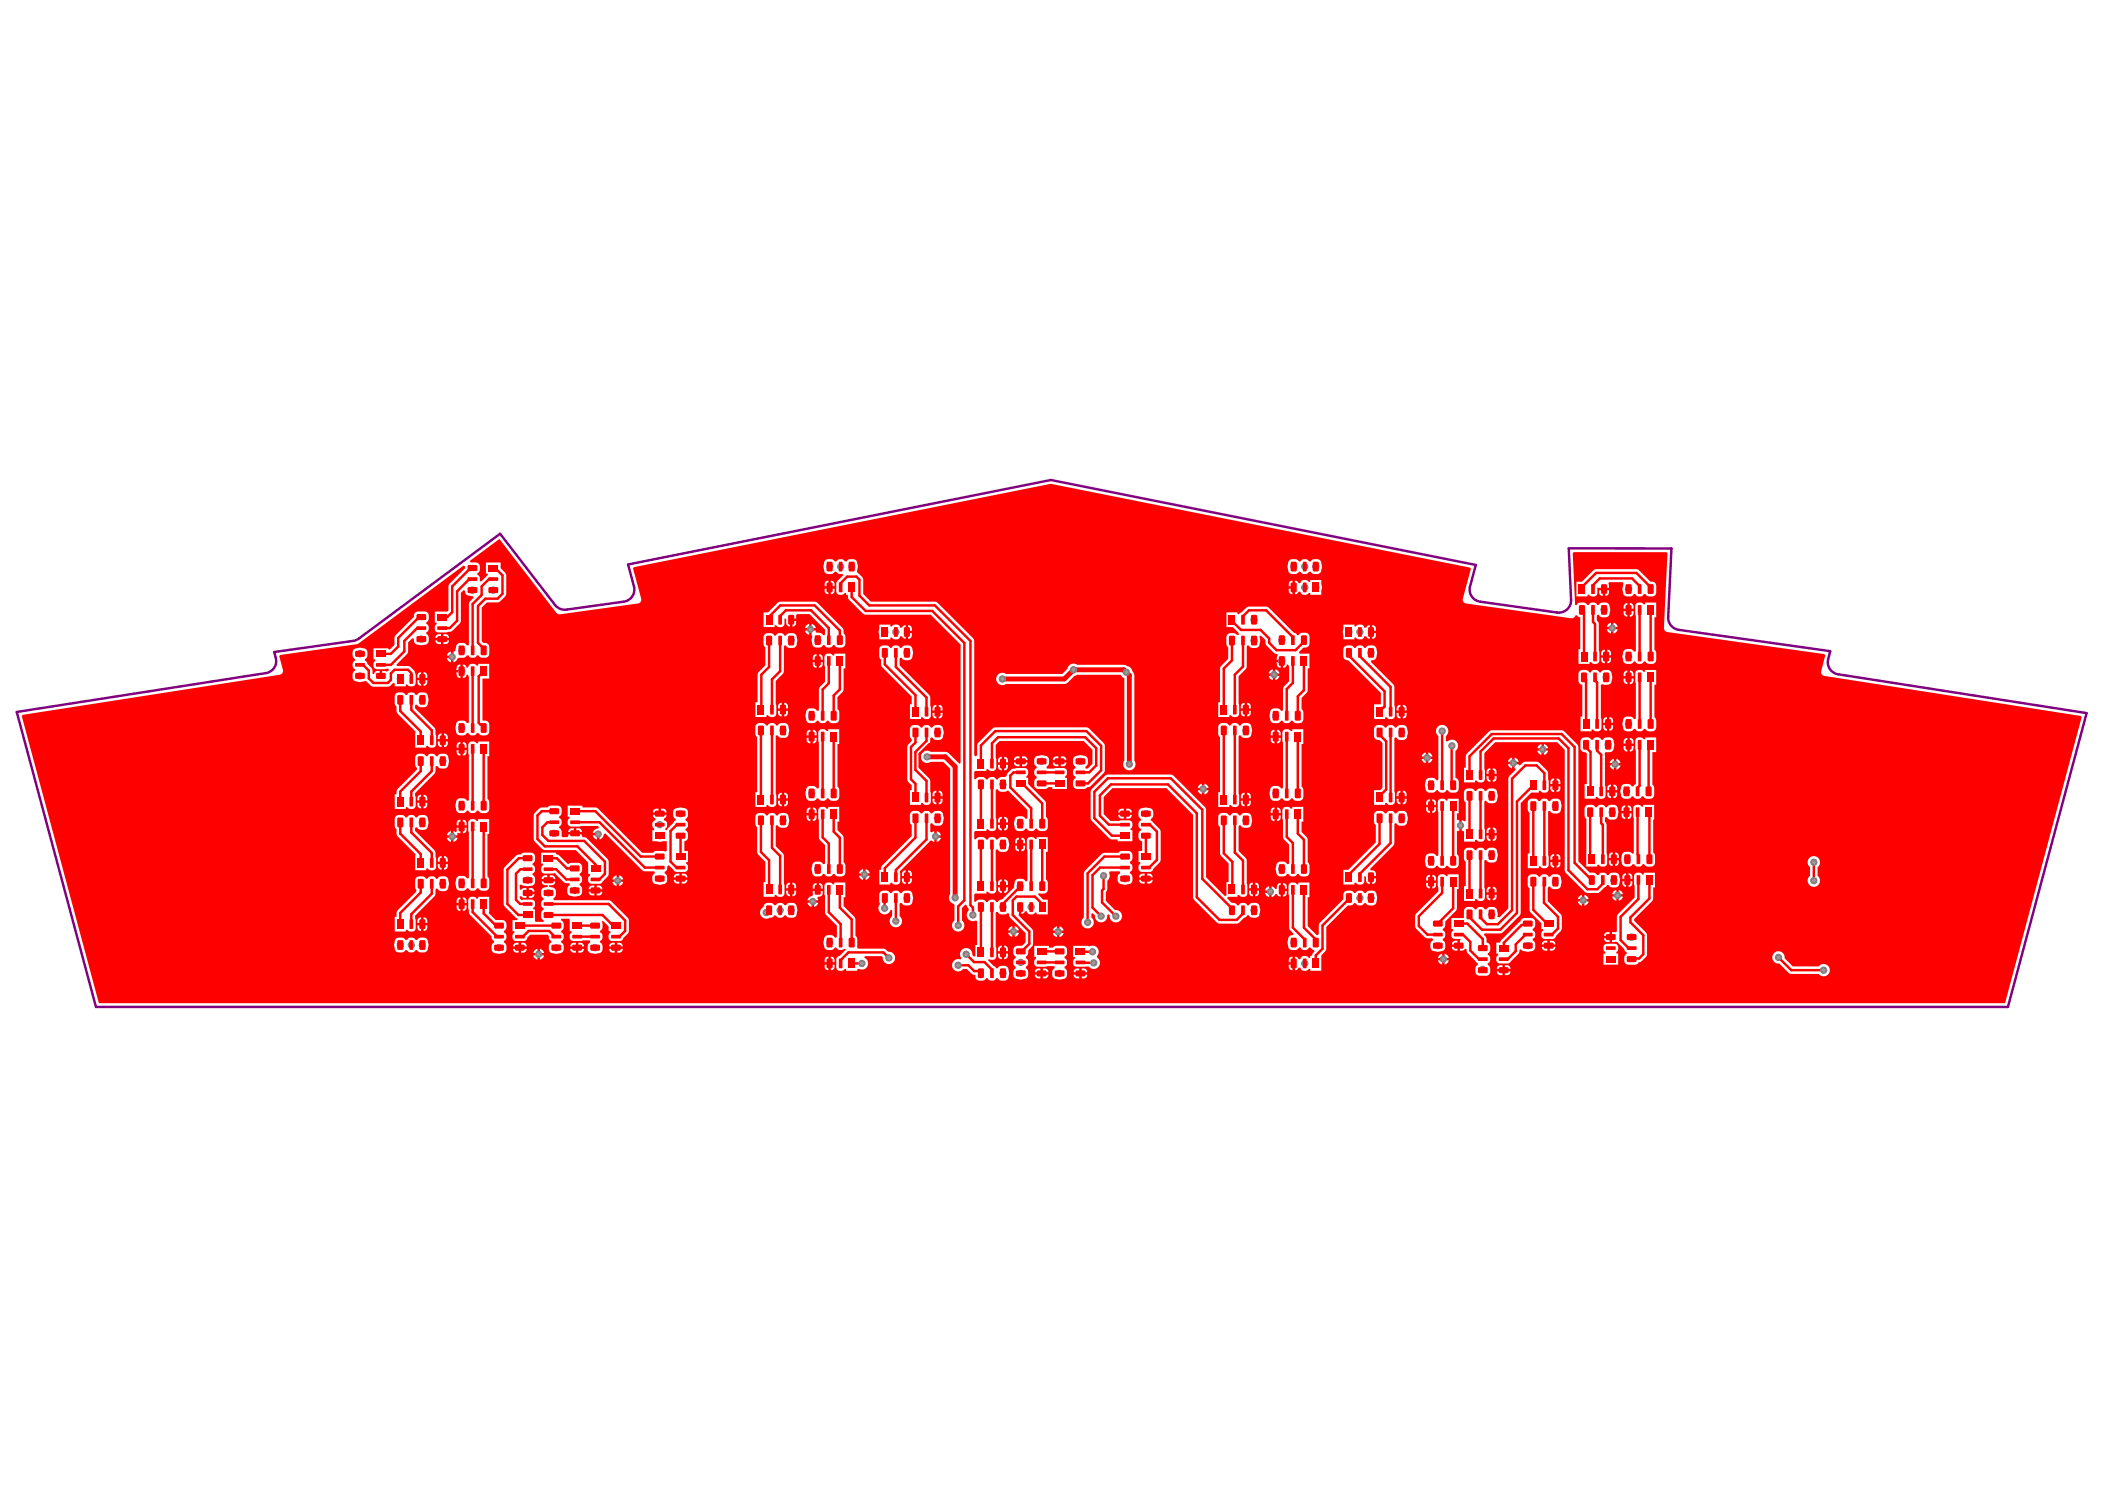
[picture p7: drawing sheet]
<svg xmlns="http://www.w3.org/2000/svg" width="297mm" height="210mm" viewBox="0 0 297 210" stroke-linecap="round" stroke-linejoin="round" font-family="sans-serif">
<path d="M3.2 100.8l36.3-5.6a.54 .54 0 0 0 .4-.7l-.5-1.9 .1-.2 11-1.6 14.9-11 .2 .1v.3l-2.3 2.3v3.6l-.2 .2h-1.7v1.5h.2v.2a.65 .65 0 0 0-.3 .7 .65 .65 0 0 0 .5 .5h1.2l.7-.1 1.3-1.3v-4.2l.4-.3h.2a.64 .64 0 0 0 .7 .8h.4l.1 .2-.5 .5-.1 .4v5.7l-.1 .1h-.2a.93 .93 0 0 0-1.5 0l-.1 .8-.3 .1v1.5a.71 .71 0 0 0 .6-.5l.2-.1a.83 .83 0 0 0 1.1-.4h.2a.66 .66 0 0 0 .6 .4 .66 .66 0 0 0 .6-.4h.2a.93 .93 0 0 0 1.5 0 1.89 1.89 0 0 0-.1-1.5l-.2-.2h-.5l-.2-.2v-4.8l.7-.7h1.5a1.88 1.88 0 0 0 1.2-1v-2.8l-.1-.4-.7-.6v-.9h-2v1.6h.2v.2l-.9 1-.2-.2v-.1a.57 .57 0 0 0-.3-.7v-.2a.93 .93 0 0 0 0-1.5l-1-.1-.1-.2 4.2-3.1 8 10.5 .3 .1 11.2-1.5a.54 .54 0 0 0 .5-.6l-1.2-4.3 .1-.2 58.9-11.8 59.1 11.9 .2 .2-1.2 4.2a.54 .54 0 0 0 .5 .6l14.8 2.1h.3l.3-.4h.2l.5 .3v4.5h-.3v2h1.6v-.2h.2a.65 .65 0 0 0 .7 .3 .65 .65 0 0 0 .5-.5l-.1-5.2-.3-.5v-.6l.1-.2h.2a.93 .93 0 0 0 1.5 0 1.57 1.57 0 0 0-.3-1.7 .88 .88 0 0 0-1.2 .3h-.2a.66 .66 0 0 0-.6-.3 .66 .66 0 0 0-.6 .3h-.2a.92 .92 0 0 0-1.5 .1l-.2-.1-.4-7.3 .2-.1h13l.2 .2-.5 10.5 .3 .5 22.3 3.2 .2 .2-.6 2.2a.54 .54 0 0 0 .4 .6l36.2 5.7 .1 .2-10.8 40.3h-268.9l-10.9-40.5zM116.4 79a1.46 1.46 0 0 0 .2 1.9 .91 .91 0 0 0 1.2-.3l.2 .1 .3 .2h.6l.1 .2-1 1v1.5a.69 .69 0 0 0 1.2 0l.2 .1v.2h.3v.5l.1 .2 2.1 2.1h9.4l4.2 4.2v16.8h-.2l-1.6-1.6h-2.4l-.1-.2a.88 .88 0 0 0-1.3 .9 .88 .88 0 0 0 1.4 .7h1.8l1 .9v17.8l-.1 .1a.91 .91 0 0 0 .6 1.2l.1 .2v2.2h-.1a.88 .88 0 0 0 0 1.3 .88 .88 0 0 0 1.3-.1 .88 .88 0 0 0-.2-1.2v-1.8l.5-.5 .2 .1 .3 .5v.2a.87 .87 0 0 0-.1 1.2 .87 .87 0 0 0 1.1 .2l.2 .1v3.4h-.3v1.6l-.2 .1-.2-.3a.87 .87 0 0 0-1.1-.9 .87 .87 0 0 0-.4 1.4l-.2 .1a.88 .88 0 0 0-1.1 .5 .88 .88 0 0 0 .3 1.1 .88 .88 0 0 0 1.2-.2h.5l.7 .7 .5 .1v.3a.86 .86 0 0 0 .7 .6 .86 .86 0 0 0 .9-.4h.2a.67 .67 0 0 0 1.2 0h.2a.83 .83 0 0 0 .9 .4 .83 .83 0 0 0 .6-.8l.1-.3-.1-.5a.86 .86 0 0 0-.7-.6 .86 .86 0 0 0-.8 .4h-.2l-1.2-1.1 .1-.2 .6 .1a.48 .48 0 0 0 .5-.5l-.1-6.1 .1-.2h.2a.96 .96 0 0 0 1.4 .2l.2 .1 .1 .5 2.2 2.2v1.3l-.5 .5h-.6a.87 .87 0 0 0-.6 .7 .87 .87 0 0 0 .3 .9l-.3 .6a.59 .59 0 0 0 .3 .7v.3a.83 .83 0 0 0-.4 .9 .83 .83 0 0 0 .8 .6l.3 .1 .5-.1a.87 .87 0 0 0 .6-.7 .87 .87 0 0 0-.4-.8l.4-.7a.59 .59 0 0 0-.3-.7v-.3a.74 .74 0 0 0 .3-.9l.6-.7v-2.1l-2-2.1 .1-1.2h.3v1h.3l.2-.3 .3-.1a.67 .67 0 0 0 .5 .5 .67 .67 0 0 0 .7-.3l.2 .1v.2h1.5v-2.1h-.6l-.7-.7 .1-.2 .3 .1a.78 .78 0 0 0 .9-.4 1.89 1.89 0 0 0-.1-1.6h-.1v-3.9h.2v-2.1h-1.5v.2l-.2 .1a.65 .65 0 0 0-.7-.3 .65 .65 0 0 0-.5 .5l.1 5.6-.1 .1h-.2a.83 .83 0 0 0-.9-.4 .83 .83 0 0 0-.7 .8v.5l-1.7 1.7h-.3l-.3 .4-.2-.1a.67 .67 0 0 0-1.2 .1h-.2a.93 .93 0 0 0-1.5-.1h-.2v-1l.1-.2h1.6v-.2h.2l.4 .3a.57 .57 0 0 0 .8-.5l-.1-5.7 .1-.1h.2a.83 .83 0 0 0 .9 .4 .83 .83 0 0 0 .6-.7l.1-.4-.1-.4a.86 .86 0 0 0-.7-.6 .86 .86 0 0 0-.8 .3h-.2a.67 .67 0 0 0-1.2 0h-.2a.93 .93 0 0 0-1.5 0h-.2v-1l.1-.2h1.6v-.2h.2l.4 .2a.57 .57 0 0 0 .8-.5l-.1-5.2 .1-.1 .2-.1a1.06 1.06 0 0 0 1.5 .2l2.7 2.7v1.2l-.1 .1h-.2a.83 .83 0 0 0-.9-.4 .83 .83 0 0 0-.7 .8v.3l.1 .5a.86 .86 0 0 0 .7 .6 .86 .86 0 0 0 .8-.4h.2a.67 .67 0 0 0 1.2 0h.2a.86 .86 0 0 0 .9 .4 .86 .86 0 0 0 .7-.6v-1l-.3-.5v-2.1l-2.5-2.5v-.9h-.2l-.1-.2 .3-.4a.57 .57 0 0 0-.5-.8l-1.6 .1a1.36 1.36 0 0 0-1 1l-.2 .2h-.7l-.3 .4-.2-.1a.67 .67 0 0 0-1.2 .1h-.2a.93 .93 0 0 0-1.5-.1h-.2v-1l.1-.1h1.6v-.3h.2l.4 .3a.57 .57 0 0 0 .8-.5l-.1-3.2 .6-.6h11.8l1.3 1.3v2l-.7 .6h-.3v-.3a.83 .83 0 0 0 .4-.9 .83 .83 0 0 0-.8-.6l-.3-.1-.5 .1a.86 .86 0 0 0-.6 .7 .86 .86 0 0 0 .4 .8l-.1 .3a.67 .67 0 0 0 .1 1.1v.3a.85 .85 0 0 0-.4 .8 .85 .85 0 0 0 .6 .7h1.2l.2-.3 .5-.1 1.9-1.9 .1-.3v-3.7l-2.2-2.2-.4-.2h-13.1l-2.3 2.4v1.5l-.3 .2-.1-.2-.1-16.3-5.3-5.3h-9.2l-1.1-1.1v-2a1.39 1.39 0 0 0-.8-1l-.1-.2a1.57 1.57 0 0 0-.3-1.7 .91 .91 0 0 0-1.2 .3l-.6-.3a.59 .59 0 0 0-.8 .3h-.2a.98 .98 0 0 0-1.4-.2zM181.9 79a1.46 1.46 0 0 0 .2 1.9 .91 .91 0 0 0 1.2-.3l.2 .1a.69 .69 0 0 0 1.2 0l.2-.1a.95 .95 0 0 0 1.5 0 1.57 1.57 0 0 0-.3-1.7 .91 .91 0 0 0-1.2 .3h-.2a.69 .69 0 0 0-1.2 0h-.2a.98 .98 0 0 0-1.4-.2zM182.7 81.9v1.9h.3l.2-.3 .3-.1a.67 .67 0 0 0 .5 .5 .67 .67 0 0 0 .7-.3l.2 .1v.2h1.5l.2-1-.2-1.1h-1.5v.3h-.2a.67 .67 0 0 0-.7-.3 .67 .67 0 0 0-.5 .5l-.3-.1-.2-.3zM117.2 81.9v.8h.6a.56 .56 0 0 0-.6-.8zM116.5 82l-.1 .7h.5v-.8zM182 82l-.1 .7h.5v-.8zM181.9 83a.56 .56 0 0 0 .5 .8v-.8zM117.2 83l.1 .8a.56 .56 0 0 0 .5-.8zM116.4 83a.56 .56 0 0 0 .5 .8v-.8zM226.5 83.3l.1 .8a.56 .56 0 0 0 .5-.8zM225.6 83.3a.56 .56 0 0 0 .6 .8v-.8zM222.5 82.1v2h1.5v-.2h.2a.65 .65 0 0 0 .7 .3 .65 .65 0 0 0 .5-.5v-.8h1.7l-.1-.6 .1-.2h1.9l.1 .3a1.57 1.57 0 0 0 .3 1.7 .88 .88 0 0 0 1.2-.3h.2a.66 .66 0 0 0 .6 .4 .66 .66 0 0 0 .6-.4h.2a.93 .93 0 0 0 1.5 0 1.9 1.9 0 0 0-.2-1.6l-.1-.1-.5-.1-1.6-1.6-.4-.1h-5.9l-1.8 1.8zM107.7 86.4v2.1h1.6v-.3h.2a.65 .65 0 0 0 .7 .3 .65 .65 0 0 0 .5-.5v-.8l.2 .1v.6a.49 .49 0 0 0 .6 .5v-1h.1v-.2h.7v-.4l.2-.2h1.7l2.2 2.2v.7v.1h-.3a.74 .74 0 0 0-.9-.3l-.1-.4h-.6v.7l.1 .1a1.5 1.5 0 0 0 .4 1.6 .88 .88 0 0 0 1.1-.3h.3a.66 .66 0 0 0 .6 .4 .66 .66 0 0 0 .5-.4h.3a.93 .93 0 0 0 1.5 0 1.9 1.9 0 0 0-.2-1.6h-.1v-.5l-.1-.3-3.7-3.7h-5.1l-.4 .1-1.3 1.4zM230 85.1v.8h.5a.56 .56 0 0 0-.5-.8zM229.3 85.2l-.2 .7h.5v-.8zM173.1 86.4v2.1h.9l.8 .8v.3h-.3a.86 .86 0 0 0-1.4 .3v.9l.2 .5v1.6l-1 1-.1 .4v4.8h-.3v2h1.6v-.2h.2a.65 .65 0 0 0 .6 .3 .65 .65 0 0 0 .6-.5l-.1-5.3 1.1-1.2v-3l.1-.1h.2a.93 .93 0 0 0 1.5 0 1.72 1.72 0 0 0 0-1.3l.2-.1 .7 .6v.6l.1 .2 1.1 1 .4 .1a.37 .37 0 0 1 0 .6l-.1 .3h.8v.1h.2v1a.6 .6 0 0 0 .5-.5l.2 .1 .1 .3v2l-.8 .9-.1 3.1v.2h-.2a.93 .93 0 0 0-1.5 0 1.57 1.57 0 0 0 .3 1.7 .88 .88 0 0 0 1.2-.3h.2a.66 .66 0 0 0 .6 .3 .66 .66 0 0 0 .6-.3h.2a.93 .93 0 0 0 1.5 0 1.89 1.89 0 0 0-.1-1.6l-.1-.1v-1.6l.8-.8v-3.3h.3v-2.1h-1.4l-.1-.2 .6-.6a.66 .66 0 0 0 .9-.6v-1a.86 .86 0 0 0-.7-.6 .86 .86 0 0 0-.9 .4h-.2l-.1-.2-.3-.1-3.7-3.7h-2.9l-1.2 1h-.2v-.2zM230 86.2v.8a.56 .56 0 0 0 .5-.8zM229.1 86.2a.56 .56 0 0 0 .5 .8v-.8zM189.6 88.1l-.1 1 .1 1.1h1.5v-.2l.2-.1a.67 .67 0 0 0 .7 .3 .67 .67 0 0 0 .6-.5l.2 .1 .3 .3h.2v-1.9h-.2l-.3 .3-.2 .1a.67 .67 0 0 0-.6-.5 .67 .67 0 0 0-.7 .3l-.2-.1v-.2zM124.1 88.1l-.1 1 .1 1.1h1.5v-.2l.3-.1a.67 .67 0 0 0 .6 .3 .67 .67 0 0 0 .6-.5l.2 .1 .3 .3h.2v-1.9h-.2l-.3 .3-.2 .1a.67 .67 0 0 0-.6-.5 .67 .67 0 0 0-.6 .3l-.3-.1v-.2zM111.8 87.6l.1 .8a.56 .56 0 0 0 .4-.8zM227.7 87.8v.6h.6a.71 .71 0 0 0-.6-.6zM226.9 88l-.2 .4h.6v-.6zM114.5 88v.6h.6a.7 .7 0 0 0-.6-.6zM113.8 88.2l-.2 .4h.6v-.6zM128.1 88.2v.8h.6a.56 .56 0 0 0-.6-.8zM193.6 88.2v.8h.6a.56 .56 0 0 0-.6-.8zM227.7 88.8v.6a.71 .71 0 0 0 .6-.6zM226.7 88.8a.71 .71 0 0 0 .6 .6v-.6zM113.6 88.9a.71 .71 0 0 0 .6 .6v-.6zM107.9 89.5a1.89 1.89 0 0 0-.1 1.6l.2 .2v2.6l-.9 .9-.2 .4v3.9h-.3v2h1.6v-.2h.2a.65 .65 0 0 0 .6 .3 .65 .65 0 0 0 .5-.5v-4.6l1.1-1.2v-3.7l.1-.1h.2a.93 .93 0 0 0 1.5 0 1.53 1.53 0 0 0-.3-1.7 .88 .88 0 0 0-1.2 .3h-.2a.66 .66 0 0 0-.6-.4 .66 .66 0 0 0-.6 .4h-.2a.98 .98 0 0 0-1.4-.2zM62.6 89.5v.5l.8-.1a.56 .56 0 0 0-.8-.4zM61.6 89.6l-.2 .4h.8v-.5zM193.6 89.3l.1 .8a.56 .56 0 0 0 .5-.8zM128.1 89.3l.1 .8a.56 .56 0 0 0 .5-.8zM62.6 90.3v.6a.56 .56 0 0 0 .8-.6zM61.4 90.3v.1a.56 .56 0 0 0 .8 .5v-.6zM49.9 91.6a.98 .98 0 0 0 .2 1.4v.2a.66 .66 0 0 0-.4 .6 .66 .66 0 0 0 .4 .6v.2a.93 .93 0 0 0 0 1.5 1.77 1.77 0 0 0 1.5 0l.7 .6 .4 .2h2l.4-.2 .4-.4 .2 .1v.4h1.6v-.2h.2a.65 .65 0 0 0 .6 .2 .65 .65 0 0 0 .6-.5l-.1-1.4a1.36 1.36 0 0 0-1-.9h-1.6l-.1-.2 1.5-1.5 .2-.4v-1.3l.6-.6 .2 .1a.67 .67 0 0 0 .7 .9h.4l.3-.1a.59 .59 0 0 0 .7-.5 .79 .79 0 0 0-.4-1l.1-.2a.66 .66 0 0 0 .3-.6 .66 .66 0 0 0-.3-.6l-.1-.2a.93 .93 0 0 0 0-1.5 1.9 1.9 0 0 0-1.5 .1l-.2 .6-2.6 2.6-.1 .4v1l-.7 .6h-.2v-.1h-2.1v1.5h.2l.1 .2a.65 .65 0 0 0-.3 .7 .65 .65 0 0 0 .5 .5l1.6-.1 .1 .2-.2 .2h-.2l-.6-.1v.7h-.3v-.7a.59 .59 0 0 0-.8 .5h-.2l-.1-.7-.7-.7-.1-.4-.2-.1v-.2a.93 .93 0 0 0 0-1.5 1.71 1.71 0 0 0-1.6 .1zM189.7 91.2a1.89 1.89 0 0 0-.1 1.6 .6 .6 0 0 0 .6 .3l4.7 4.6v1.7h-1v2h1.6v-.2h.2a.65 .65 0 0 0 .6 .2 .65 .65 0 0 0 .5-.4l-.1-4.3-3.3-3.3 .1-.3a.64 .64 0 0 0 .8-.7v-.3l-.1-.4a.59 .59 0 0 0-.5-.7 .79 .79 0 0 0-1 .4h-.2a.66 .66 0 0 0-.6-.4 .66 .66 0 0 0-.6 .4h-.2a.98 .98 0 0 0-1.4-.2zM124.2 91.2a1.89 1.89 0 0 0-.1 1.6l.2 .2v.7l.2 .4 4.2 4.2v1.1h-.3v2h1.6v-.2h.2a.65 .65 0 0 0 .6 .2 .65 .65 0 0 0 .6-.4l-.2-2.8-4.3-4.3v-1l.1-.1h.2a.93 .93 0 0 0 1.5 0 1.57 1.57 0 0 0-.3-1.7 .88 .88 0 0 0-1.2 .3h-.2a.66 .66 0 0 0-.6-.4 .66 .66 0 0 0-.6 .4h-.2a.98 .98 0 0 0-1.4-.2zM230.9 85.1l-.1 .4v6.3v.1h-.2a.93 .93 0 0 0-1.5 0 1.57 1.57 0 0 0 .3 1.7 .88 .88 0 0 0 1.2-.3h.2a.66 .66 0 0 0 .6 .4 .66 .66 0 0 0 .6-.4h.2a.93 .93 0 0 0 1.5 0 1.89 1.89 0 0 0-.2-1.6v-4.6h.2v-2.1h-1.6v.2l-.2 .1a.73 .73 0 0 0-1-.2zM226.8 91.6v.8h.5a.56 .56 0 0 0-.5-.8zM226.1 91.8l-.2 .6h.6v-.8zM63.2 92.1l-.1 .4h.5v-.6zM115.6 92.3v.8h.5a.56 .56 0 0 0-.5-.8zM114.8 92.4l-.1 .7h.5v-.8zM63.1 92.8a.71 .71 0 0 0 .5 .6v-.6zM226.8 92.8l.1 .8a.56 .56 0 0 0 .4-.8zM225.9 92.8a.56 .56 0 0 0 .6 .8v-.8zM65.3 93.7l.1 1.9a.6 .6 0 0 0 .5-.4l.2 .1 .1 .2v6.4l-.1 .1h-.2a.93 .93 0 0 0-1.5 0 1.57 1.57 0 0 0 .3 1.7 .88 .88 0 0 0 1.2-.3h.2a.66 .66 0 0 0 .6 .4 .66 .66 0 0 0 .6-.4h.2a.93 .93 0 0 0 1.5 0 1.89 1.89 0 0 0-.1-1.6l-.2-.1-.6-.1v-5.9h.9v-2.1h-1.5v.3h-.2a.65 .65 0 0 0-.7-.3 .65 .65 0 0 0-.5 .5l-.3 .1a.48 .48 0 0 0-.5-.5zM180.1 93.4a.66 .66 0 0 0 .6 .8v-.8zM115.6 93.4v.8a.56 .56 0 0 0 .5-.8zM114.7 93.4a.56 .56 0 0 0 .5 .8v-.8zM64.6 93.9l-.2 .6h.6v-.8zM222.9 94.7a1.9 1.9 0 0 0-.1 1.5l.1 .2 .4 .2v4.5h-.3v2.1h1.6v-.3h.2a.65 .65 0 0 0 .7 .3 .65 .65 0 0 0 .5-.5l-.1-6.1 .2-.1a.82 .82 0 0 0 .9 .1 .82 .82 0 0 0 .5-.7v-.4l-.1-.3a.59 .59 0 0 0-.5-.7 .79 .79 0 0 0-1 .4h-.2a.66 .66 0 0 0-.6-.4 .66 .66 0 0 0-.6 .4h-.2a.98 .98 0 0 0-1.4-.2zM180 94.4v.6h.5a.7 .7 0 0 0-.5-.6zM179.2 94.6l-.2 .4h.6v-.6zM140.8 95.2a.87 .87 0 0 0 0 1.1 .87 .87 0 0 0 1.1 .2h8.3l.5-.2 .9-1 .4-.1h6.1l.2 .3 .4 .2v11.6a.87 .87 0 0 0 .7 1.4 .87 .87 0 0 0 .7-1.4v-12l-.1-.3-.2-.3a1.37 1.37 0 0 0-1.2-.9h-6.6a.85 .85 0 0 0-1.4 .5l-.7 .8h-8a.85 .85 0 0 0-1.1 .1zM230 94.6v.8h.5a.56 .56 0 0 0-.5-.8zM229.3 94.7l-.2 .7h.5v-.8zM59.8 94.8v.8h.5a.56 .56 0 0 0-.5-.8zM59 95l-.1 .6h.5v-.8zM64.4 94.9a.66 .66 0 0 0 .6 .7v-.7zM180 95.3v.6a.71 .71 0 0 0 .5-.6zM179 95.3a.71 .71 0 0 0 .6 .6v-.6zM230 95.7v.8a.56 .56 0 0 0 .5-.8zM229.1 95.7a.56 .56 0 0 0 .5 .8v-.8zM59.8 96v.7a.56 .56 0 0 0 .5-.7zM58.9 96a.56 .56 0 0 0 .5 .7v-.7zM55.9 97.8a1.9 1.9 0 0 0-.2 1.6l.3 .3v.6l.1 .4 2.6 2.5-.1 2.3h1.5v-.3h.3a.65 .65 0 0 0 .6 .3 .65 .65 0 0 0 .5-.5l-.1-2.2-2.8-2.9v-.5h.2a.93 .93 0 0 0 1.5 0 1.57 1.57 0 0 0-.3-1.7 .88 .88 0 0 0-1.2 .3h-.2a.66 .66 0 0 0-.6-.3 .66 .66 0 0 0-.5 .3h-.3a.98 .98 0 0 0-1.3-.2zM110.7 99.1v.8h.5a.56 .56 0 0 0-.5-.8zM109.9 99.3l-.1 .6h.5v-.8zM176 99.1v.8h.5a.56 .56 0 0 0-.5-.8zM175.2 99.3l-.1 .6h.5v-.8zM132.5 99.4v.8h.5a.56 .56 0 0 0-.5-.8zM131.7 99.6l-.1 .6h.5v-.8zM198 99.4v.8h.5a.56 .56 0 0 0-.5-.8zM197.2 99.6l-.1 .6h.5v-.8zM116.5 92.3l-.2 .4 .1 3.5-.8 .8v3.1l-.1 .2h-.2a.93 .93 0 0 0-1.5 0 1.57 1.57 0 0 0 .3 1.7 .88 .88 0 0 0 1.2-.3h.2a.66 .66 0 0 0 .6 .3 .66 .66 0 0 0 .6-.3h.2a.93 .93 0 0 0 1.5 0 1.89 1.89 0 0 0-.1-1.6l-.1-.1v-1.7l.7-.7 .1-.4v-2.9h.3v-2.1h-1.6v.2l-.2 .1a.73 .73 0 0 0-1-.2zM176 100.3v.8a.56 .56 0 0 0 .5-.8zM175.1 100.3a.56 .56 0 0 0 .5 .8v-.8zM110.7 100.3v.8a.56 .56 0 0 0 .5-.8zM109.8 100.3a.56 .56 0 0 0 .5 .8v-.8zM198 100.6v.8a.56 .56 0 0 0 .5-.8zM197.1 100.6a.56 .56 0 0 0 .5 .8v-.8zM132.5 100.6v.8a.56 .56 0 0 0 .5-.8zM131.6 100.6a.56 .56 0 0 0 .5 .8v-.8zM230.9 94.6l-.1 .4v6.3v.1h-.2a.93 .93 0 0 0-1.5 0 1.57 1.57 0 0 0 .3 1.7 .88 .88 0 0 0 1.2-.3h.2a.66 .66 0 0 0 .6 .4 .66 .66 0 0 0 .6-.4h.2a.93 .93 0 0 0 1.5 0 1.9 1.9 0 0 0-.2-1.6v-4.6h.2v-2.1h-1.6v.2l-.2 .1a.73 .73 0 0 0-1-.2zM227.1 101.2v.7h.5a.56 .56 0 0 0-.5-.7zM226.4 101.3l-.2 .6h.6v-.7zM172.1 102.2a1.89 1.89 0 0 0-.2 1.5l.3 .3v7.7h-.3v2.1h1.6v-.2h.2a.65 .65 0 0 0 .6 .2 .65 .65 0 0 0 .6-.5l-.1-1.3v-8.1v-.2h.3a.93 .93 0 0 0 1.5 0 1.57 1.57 0 0 0-.4-1.7 .88 .88 0 0 0-1.1 .3h-.3a.66 .66 0 0 0-.6-.3 .66 .66 0 0 0-.5 .3h-.3a.98 .98 0 0 0-1.3-.1zM106.8 102.2a1.89 1.89 0 0 0-.2 1.5l.2 .3v7.7h-.2v2.1h1.6v-.2h.2a.65 .65 0 0 0 .6 .2 .65 .65 0 0 0 .5-.5v-1.3v-8.1v-.2h.2a.93 .93 0 0 0 1.5 0 1.57 1.57 0 0 0-.3-1.7 .88 .88 0 0 0-1.2 .3h-.2a.66 .66 0 0 0-.6-.3 .66 .66 0 0 0-.6 .3h-.2a.98 .98 0 0 0-1.3-.1zM194 102.5a1.9 1.9 0 0 0-.1 1.5 .64 .64 0 0 0 .8 .4l.4 .4v6.3l-.3 .4h-.9v2h1.6v-.2h.2a.65 .65 0 0 0 .6 .3 .65 .65 0 0 0 .5-.5v-1.4v-7.5v-.2h.2a.93 .93 0 0 0 1.5 0 1.57 1.57 0 0 0-.3-1.7 .88 .88 0 0 0-1.2 .3h-.2a.66 .66 0 0 0-.6-.3 .66 .66 0 0 0-.6 .3h-.2a.98 .98 0 0 0-1.4-.1zM128.6 102.5a1.9 1.9 0 0 0-.2 1.5l.3 .3v.2l-.5 .5-.2 .4v4.5l.2 .4 .5 .5v.7h-.3v2h1.6v-.2h.2a.65 .65 0 0 0 .6 .3 .65 .65 0 0 0 .6-.5l-.2-3.1-1.5-1.6v-2.1l1.4-1.4 .2-.9h.2a.93 .93 0 0 0 1.5 0 1.57 1.57 0 0 0-.3-1.7 .88 .88 0 0 0-1.2 .3h-.2a.66 .66 0 0 0-.6-.3 .66 .66 0 0 0-.5 .3h-.3a.98 .98 0 0 0-1.3-.1zM207 106.3l-.2 .4v1.6h-.2v2.1h1.5v-.3h.3a.65 .65 0 0 0 .6 .3 .65 .65 0 0 0 .5-.5v-3.7l1.5-1.5h8.7l1.1 1.1v17.2l3 2.9h1.8l1-.9 .2-.2h.2a.93 .93 0 0 0 1.5 0 1.57 1.57 0 0 0-.3-1.7 .88 .88 0 0 0-1.2 .3h-.2a.66 .66 0 0 0-.6-.3 .66 .66 0 0 0-.6 .3h-.2a.8 .8 0 0 0-1.1-.3l-1.6-1.6v-16.1l-.1-.4-1.9-1.8-.3-.2-10.1 .1zM227.1 102.3v.8a.56 .56 0 0 0 .5-.8zM226.2 102.3a.56 .56 0 0 0 .6 .8v-.8zM180.2 102.9v.8h.5a.56 .56 0 0 0-.5-.8zM179.5 103.1l-.2 .6h.5v-.8zM114.7 102.9v.8h.5a.56 .56 0 0 0-.5-.8zM114 103.1l-.2 .6h.6v-.8zM62.7 103.5v.8h.5a.56 .56 0 0 0-.5-.8zM61.9 103.6l-.1 .7h.5v-.8zM223.2 104.2a1.9 1.9 0 0 0-.1 1.6 .62 .62 0 0 0 .6 .3l.2 .2v4.3h-.3v2.1h1.6v-.3h.2a.65 .65 0 0 0 .6 .3 .65 .65 0 0 0 .6-.5l-.2-5.9 .2-.2a.77 .77 0 0 0 1.1-.6 1.46 1.46 0 0 0-.3-1.4 .88 .88 0 0 0-1.2 .3h-.2a.66 .66 0 0 0-.6-.4 .66 .66 0 0 0-.6 .4h-.2a.98 .98 0 0 0-1.4-.2zM180.2 104.1v.8a.56 .56 0 0 0 .5-.8zM179.3 104.1a.56 .56 0 0 0 .5 .8v-.8zM114.7 104.1v.8a.56 .56 0 0 0 .5-.8zM113.8 104.1a.56 .56 0 0 0 .6 .8v-.8zM230 104.1v.8h.5a.56 .56 0 0 0-.5-.8zM229.3 104.2l-.2 .7h.5v-.8zM62.7 104.6v.8a.56 .56 0 0 0 .5-.8zM61.8 104.6a.56 .56 0 0 0 .5 .8v-.8zM65.3 104.7v.8h.5a.56 .56 0 0 0-.5-.8zM64.6 104.8l-.2 .7h.6v-.8zM217.9 105v.6h.6a.71 .71 0 0 0-.6-.6zM217.1 105.2l-.2 .4h.6v-.6zM230 105.2v.8a.56 .56 0 0 0 .5-.8zM229.1 105.2a.56 .56 0 0 0 .5 .8v-.8zM217.9 105.9v.6a.71 .71 0 0 0 .6-.6zM216.9 105.9a.71 .71 0 0 0 .6 .6v-.6zM65.3 105.8l.1 .8a.56 .56 0 0 0 .4-.8zM64.4 105.8a.56 .56 0 0 0 .6 .8v-.8zM58.7 106.5a1.9 1.9 0 0 0-.1 1.6l.2 .2v.3l-2.7 2.7-.1 .2v.5h-.3v2.1h1.6v-.2h.2a.65 .65 0 0 0 .6 .2 .65 .65 0 0 0 .6-.5l-.1-1.7 2.7-2.7 .2-.4v-.6v-.1h.2a.93 .93 0 0 0 1.5 0 1.57 1.57 0 0 0-.3-1.7 .88 .88 0 0 0-1.2 .3h-.2a.66 .66 0 0 0-.6-.4 .66 .66 0 0 0-.6 .4h-.2a.98 .98 0 0 0-1.4-.2zM201.5 106.1v.6h.6a.71 .71 0 0 0-.6-.6zM200.8 106.3l-.2 .4h.6v-.6zM149.7 106.7v.5h.8a.56 .56 0 0 0-.8-.5zM148.7 106.8l-.1 .4h.7v-.5zM144.2 106.7v.5h.8a.56 .56 0 0 0-.8-.5zM143.2 106.8l-.1 .4h.8v-.5zM213.7 106.9v.6h.6a.71 .71 0 0 0-.6-.6zM213 107.1l-.2 .4h.6v-.6zM141.7 106.8v.7h.5a.56 .56 0 0 0-.5-.7zM141 106.9l-.2 .6h.6v-.7zM228.1 107v.6h.6a.7 .7 0 0 0-.6-.6zM227.3 107.2l-.2 .4h.6v-.6zM201.5 107.1v.6a.71 .71 0 0 0 .6-.6zM200.6 107.1a.71 .71 0 0 0 .6 .6v-.6zM213.7 107.8v.6l.2 .2-.9 .9-.2 .3v18.4l-1.2 1.2-.3-.1 .1-.3-.1-.4a.59 .59 0 0 0-.6-.7 .79 .79 0 0 0-1 .4h-.2a.66 .66 0 0 0-.6-.4 .66 .66 0 0 0-.6 .4h-.2a.93 .93 0 0 0-1.5 0l-.1 1.2h-1.7v1.6h.2l.1 .2a.65 .65 0 0 0-.3 .6 .65 .65 0 0 0 .5 .6h.8l-.1 .2v1.4a.61 .61 0 0 0 .7-.3l.3 .1 .1 .6 1.4 1.4v.2a.93 .93 0 0 0 0 1.5 1.9 1.9 0 0 0 1.6-.1 .98 .98 0 0 0-.2-1.4v-.2a.66 .66 0 0 0 .4-.6 .66 .66 0 0 0-.4-.6v-.2a.93 .93 0 0 0 0-1.5h-.1a.95 .95 0 0 0-.4-1.1l.1-.2 2.4-.1 2.6-2.6 .1-15.7 1.5-1.5h1v-.2l.3-.1a.65 .65 0 0 0 .6 .3 .65 .65 0 0 0 .5-.5l-.1-2.4-1.2-1.3-.4-.2h-1.6l-.3 .2-.4 .4-.2-.2zM149.7 107.6v.5a.56 .56 0 0 0 .8-.5zM148.6 107.6a.56 .56 0 0 0 .7 .5v-.5zM144.2 107.6v.5a.56 .56 0 0 0 .8-.5zM143.1 107.6a.56 .56 0 0 0 .8 .5v-.5zM212.8 107.8a.71 .71 0 0 0 .6 .6v-.6zM228.1 108v.6a.71 .71 0 0 0 .6-.6zM227.1 108a.71 .71 0 0 0 .6 .6v-.6zM141.7 107.9v.8a.56 .56 0 0 0 .5-.8zM140.8 107.9a.56 .56 0 0 0 .6 .8v-.8zM210.7 108.4v.8h.5a.56 .56 0 0 0-.5-.8zM209.9 108.5l-.1 .7h.5v-.8zM202.9 102.5a.86 .86 0 0 0 .1 1.3v6.1l-.1 .2h-.2a.93 .93 0 0 0-1.5 0 1.57 1.57 0 0 0 .3 1.7 .88 .88 0 0 0 1.2-.3h.2a.66 .66 0 0 0 .6 .3 .66 .66 0 0 0 .6-.3h.2a.93 .93 0 0 0 1.5 0 1.9 1.9 0 0 0-.1-1.6l-.3-.2v-3.8a.87 .87 0 0 0 .2-1.3 .87 .87 0 0 0-1.4 0l-.2-.1v-.7a.88 .88 0 0 0 .2-1.3 .88 .88 0 0 0-1.3 0zM210.7 109.5v.8a.56 .56 0 0 0 .5-.8zM209.8 109.5a.56 .56 0 0 0 .5 .8v-.8zM219.7 109.8v.8h.5a.56 .56 0 0 0-.5-.8zM218.9 109.9l-.1 .7h.5v-.8zM230.9 104.2l-.1 .3v6.1l-.2 .1-.1 .2h-.2a.93 .93 0 0 0-1.5 0 1.57 1.57 0 0 0 .3 1.7 .88 .88 0 0 0 1.2-.3h.2a.66 .66 0 0 0 .6 .4 .66 .66 0 0 0 .6-.4h.2a.93 .93 0 0 0 1.5 0 1.89 1.89 0 0 0-.1-1.5l-.1-.1v-4.6h.5v-2.1h-1.6v.2l-.2 .1a.73 .73 0 0 0-1-.1zM169.9 110.6v.5h.6a.71 .71 0 0 0-.6-.5zM169.2 110.7l-.2 .4h.6v-.5zM181.1 103l-.1 .3v7.8v.1h-.2a.93 .93 0 0 0-1.5 0 1.57 1.57 0 0 0 .3 1.7 .88 .88 0 0 0 1.2-.3h.2a.66 .66 0 0 0 .6 .4 .66 .66 0 0 0 .6-.4h.2a.93 .93 0 0 0 1.5 0 1.89 1.89 0 0 0-.1-1.6h-.1v-6.1h.2v-2h-1.5v.2h-.3a.73 .73 0 0 0-1-.1zM115.6 103l-.1 .3 .1 7.8-.1 .1h-.2a.93 .93 0 0 0-1.5 0 1.57 1.57 0 0 0 .3 1.7 .88 .88 0 0 0 1.2-.3h.2a.66 .66 0 0 0 .6 .4 .66 .66 0 0 0 .6-.4h.2a.93 .93 0 0 0 1.5 0 1.89 1.89 0 0 0-.1-1.6h-.1v-6.1h.2v-2h-1.5v.2h-.3a.73 .73 0 0 0-1-.1zM146.1 106.8a.98 .98 0 0 0 .2 1.3v.3a.66 .66 0 0 0-.4 .6 .66 .66 0 0 0 .4 .5v.3a.93 .93 0 0 0 0 1.5 1.89 1.89 0 0 0 1.6-.2v-.1h.6v.3h2.1v-1.6h-.3v-.2a.65 .65 0 0 0 .3-.6 .65 .65 0 0 0-.5-.6l-2.3 .1h-.1v-.3a.93 .93 0 0 0 0-1.4 1.71 1.71 0 0 0-1.6 .1zM227.7 110.7v.8h.5a.56 .56 0 0 0-.5-.8zM226.9 110.8l-.1 .7h.5v-.8zM206.7 111.4a1.89 1.89 0 0 0-.1 1.6l.2 .2v2.6l-.2 .1-.3-.2v1.5l.3 .1v1.4h1.5v-.2h.3a.65 .65 0 0 0 .6 .2 .65 .65 0 0 0 .5-.5v-5.1v-.1h.2a.93 .93 0 0 0 1.5 0 1.57 1.57 0 0 0-.3-1.7 .88 .88 0 0 0-1.2 .3h-.2a.66 .66 0 0 0-.6-.4 .66 .66 0 0 0-.6 .4h-.2a.98 .98 0 0 0-1.4-.2zM219.7 110.9v.8a.56 .56 0 0 0 .5-.8zM218.8 110.9a.56 .56 0 0 0 .5 .8v-.8zM169.9 111.5v.6a.71 .71 0 0 0 .6-.6zM169 111.5a.71 .71 0 0 0 .6 .6v-.6zM132.5 111.5v.8h.5a.56 .56 0 0 0-.5-.8zM131.7 111.7l-.1 .6h.5v-.8zM198 111.5v.8h.5a.56 .56 0 0 0-.5-.8zM197.2 111.7l-.1 .6h.5v-.8zM227.7 111.8v.8a.56 .56 0 0 0 .5-.8zM226.8 111.8a.56 .56 0 0 0 .5 .8v-.8zM110.7 111.8v.8h.5a.56 .56 0 0 0-.5-.8zM109.9 112l-.1 .6h.5v-.8zM176 111.8v.8h.5a.56 .56 0 0 0-.5-.8zM175.2 112l-.1 .6h.5v-.8zM59.8 112.1v.8h.5a.56 .56 0 0 0-.5-.8zM59 112.3l-.1 .6h.5v-.8zM66.2 104.7l-.1 .4 .1 7.7-.1 .2h-.2a.93 .93 0 0 0-1.5 0 1.57 1.57 0 0 0 .3 1.7 .88 .88 0 0 0 1.2-.4h.2a.66 .66 0 0 0 .6 .4 .66 .66 0 0 0 .6-.4h.2a.93 .93 0 0 0 1.5 0 1.89 1.89 0 0 0-.1-1.5l-.1-.1v-6h.2v-2.1h-1.5v.2l-.2 .1a.73 .73 0 0 0-1.1-.2zM215.7 112.8a1.9 1.9 0 0 0-.1 1.6l.2 .3v5.7h-.2v2.1h1.5v-.3h.3a.65 .65 0 0 0 .6 .3 .65 .65 0 0 0 .5-.5v-7.5v-.1h.2a.93 .93 0 0 0 1.5 0 1.57 1.57 0 0 0-.3-1.7 .88 .88 0 0 0-1.2 .3h-.2a.66 .66 0 0 0-.6-.4 .66 .66 0 0 0-.6 .4h-.2a.98 .98 0 0 0-1.4-.2zM198 112.7v.8a.56 .56 0 0 0 .5-.8zM197.1 112.7a.56 .56 0 0 0 .5 .8v-.8zM132.5 112.7v.8a.56 .56 0 0 0 .5-.8zM131.6 112.7a.56 .56 0 0 0 .5 .8v-.8zM202.1 112.7v.8h.5a.56 .56 0 0 0-.5-.8zM201.4 112.9l-.2 .6h.6v-.8zM176 113v.7a.56 .56 0 0 0 .5-.7zM175.1 113a.56 .56 0 0 0 .5 .7v-.7zM110.7 113v.7a.56 .56 0 0 0 .5-.7zM109.8 113a.56 .56 0 0 0 .5 .7v-.7zM223.8 113.7a1.89 1.89 0 0 0-.2 1.6l.3 .2-.1 6.7h1.6v-.2h.2a.65 .65 0 0 0 .7 .3 .65 .65 0 0 0 .5-.5l-.1-5.4-.2-.5v-.5v-.1h.2a.93 .93 0 0 0 1.5 0 1.57 1.57 0 0 0-.3-1.7 .88 .88 0 0 0-1.2 .3h-.2a.66 .66 0 0 0-.6-.4 .66 .66 0 0 0-.5 .4h-.3a.98 .98 0 0 0-1.3-.2zM75.5 114.7l-.2 .3v3.3l.2 .4 1.2 1.2h4.5l1.8 1.8v1.6h.2l.1 .2a.65 .65 0 0 0-.3 .7 .65 .65 0 0 0 .5 .5l1.3-.1 .9-.9 .2-.4v-2l-3.1-3-.6-.2-.1-.4h-1.9l-.1 .4h-.7l-.2-.2a.83 .83 0 0 0-.3-1.1v-.2a.66 .66 0 0 0 .4-.6 .66 .66 0 0 0-.4-.6v-.2a.93 .93 0 0 0 0-1.5 1.9 1.9 0 0 0-1.6 .1v.1a1.5 1.5 0 0 0-1.8 .8zM59.8 113.2v.8a.56 .56 0 0 0 .5-.8zM58.9 113.2a.56 .56 0 0 0 .5 .8v-.8zM229.7 113.6v.8h.5a.56 .56 0 0 0-.5-.8zM229 113.8l-.2 .6h.5v-.8zM158.9 114.1v.5h.8a.56 .56 0 0 0-.8-.5zM157.9 114.2l-.1 .4h.8v-.5zM93.3 114.1v.5h.8a.56 .56 0 0 0-.8-.5zM92.3 114.2l-.2 .4h.8v-.5zM202.1 113.9l.1 .8a.56 .56 0 0 0 .4-.8zM201.2 113.9a.56 .56 0 0 0 .6 .8v-.8zM180.2 113.9v.8h.5a.56 .56 0 0 0-.5-.8zM179.5 114l-.2 .7h.5v-.8zM114.7 113.9v.8h.5a.56 .56 0 0 0-.5-.8zM114 114l-.2 .7h.6v-.8zM194 114.6a1.9 1.9 0 0 0-.1 1.5l.2 .3v2.4l-3.8 3.9h-.7v2.1h1.5v-.2l.2-.1a.65 .65 0 0 0 .7 .3 .65 .65 0 0 0 .5-.5v-.7l.3 .1v.5a.49 .49 0 0 0 .5 .5v-1h.2v-.1h.7a.6 .6 0 0 0-.2-.7 .6 .6 0 0 0-.6-.1l-.1-.2 3.4-3.5 .1-2.8v-.2h.2a.93 .93 0 0 0 1.5 0 1.57 1.57 0 0 0-.3-1.7 .88 .88 0 0 0-1.2 .3h-.2a.66 .66 0 0 0-.6-.3 .66 .66 0 0 0-.6 .3h-.2a.98 .98 0 0 0-1.4-.1zM128.6 114.6a1.9 1.9 0 0 0-.2 1.5l.3 .3v1.5l-4.2 4.2-.2 .6h-.2v2.1h1.5v-.2l.3-.1a.65 .65 0 0 0 .6 .3 .65 .65 0 0 0 .5-.5v-1.4l4.2-4.3h.2l.4 .2v-1.6l-.3 .2-.2-.1v-1v-.2h.2a.93 .93 0 0 0 1.5 0 1.57 1.57 0 0 0-.3-1.7 .88 .88 0 0 0-1.2 .3h-.2a.66 .66 0 0 0-.6-.3 .66 .66 0 0 0-.5 .3h-.3a.98 .98 0 0 0-1.3-.1zM106.8 114.8a1.9 1.9 0 0 0-.2 1.6l.2 .3 .1 3.7 1.1 1.2v2.8h-.3v2.1h1.6v-.2l.2-.1a.65 .65 0 0 0 .7 .3 .65 .65 0 0 0 .5-.5l-.1-5.3-.1-.3-1-1v-2.9v-.1h.2a.93 .93 0 0 0 1.5 0 1.71 1.71 0 0 0-.1-1.6 .99 .99 0 0 0-1.4 .2h-.2a.66 .66 0 0 0-.6-.3 .66 .66 0 0 0-.6 .3h-.2a.98 .98 0 0 0-1.3-.2zM55.9 115.1a1.9 1.9 0 0 0-.2 1.6l.3 .3v.6l.1 .4 2.6 2.5-.1 2.3h1.5v-.3h.3a.65 .65 0 0 0 .6 .3 .65 .65 0 0 0 .5-.5l-.1-2.2-2.8-2.9v-.5h.2a.93 .93 0 0 0 1.5 0 1.57 1.57 0 0 0-.3-1.7 .88 .88 0 0 0-1.2 .3h-.2a.66 .66 0 0 0-.6-.3 .66 .66 0 0 0-.5 .3h-.3a.98 .98 0 0 0-1.3-.2zM158.9 114.9v.6a.56 .56 0 0 0 .8-.6zM157.8 114.9v.1a.56 .56 0 0 0 .8 .5v-.6zM229.7 114.7v.8a.56 .56 0 0 0 .5-.8zM228.8 114.7a.56 .56 0 0 0 .5 .8v-.8zM180.2 115v.8a.56 .56 0 0 0 .5-.8zM179.3 115a.56 .56 0 0 0 .5 .8v-.8zM114.7 115v.8a.56 .56 0 0 0 .5-.8zM113.8 115a.56 .56 0 0 0 .6 .8v-.8zM141.7 115.2v.8h.5a.56 .56 0 0 0-.5-.8zM141 115.4l-.2 .6h.6v-.8zM65.3 115.6v.8h.5a.56 .56 0 0 0-.5-.8zM64.6 115.8l-.2 .6h.6v-.8zM154.1 111.3l-.2 .4v3.7l.2 .4 2.4 2.5 .4 .1h.8v.3h2.1v-1.6h-.2l-.1-.2a.65 .65 0 0 0 .3-.7 .65 .65 0 0 0-.5-.5l-2.6 .1-1-1v-2.4l1.3-1.2h7.6l3.8 3.7v11.9l3.5 3.5h2.8l.9-.9 .3-.1 .1-.2h.2a.93 .93 0 0 0 1.5 0 1.57 1.57 0 0 0-.3-1.7 .88 .88 0 0 0-1.2 .3h-.2a.66 .66 0 0 0-.6-.4 .66 .66 0 0 0-.6 .4h-.2a.67 .67 0 0 0-.8-.3l-.6-.7 .1-.2h1.3v-.2l.2-.1a.65 .65 0 0 0 .7 .3 .65 .65 0 0 0 .5-.5l-.1-4.8-1.1-1.2v-3.5v-.1h.3a.93 .93 0 0 0 1.5 0 1.57 1.57 0 0 0-.4-1.7 .88 .88 0 0 0-1.1 .3h-.3a.66 .66 0 0 0-.6-.3 .66 .66 0 0 0-.5 .3h-.3a.93 .93 0 0 0-1.5 0 1.89 1.89 0 0 0 .2 1.6l.1 .1v3.9l1.2 1.2v2.6h-.3v1.9l-.3 .1-2.6-2.6-.1-9.8-4.5-4.6-.4-.1h-8.9l-.3 .1zM141.7 116.4v.7a.56 .56 0 0 0 .5-.7zM140.8 116.4a.56 .56 0 0 0 .6 .7v-.7zM203 112.8l-.1 .3 .1 7.5-.1 .1h-.2a.93 .93 0 0 0-1.5 0 1.57 1.57 0 0 0 .3 1.7 .88 .88 0 0 0 1.2-.3h.2a.66 .66 0 0 0 .6 .4 .66 .66 0 0 0 .6-.4h.2a.93 .93 0 0 0 1.5 0 1.9 1.9 0 0 0-.1-1.5l-.1-.1v-3.2l.3-.1v-1.5l-.3-.1v-.9h.2v-2h-1.5v.2h-.2a.73 .73 0 0 0-1.1-.1zM81.3 116.8v.6l.8-.1a.56 .56 0 0 0-.8-.5zM80.3 117l-.1 .4h.8v-.6zM64.4 116.8l.1 .5-.2 .1-.3-.2v.6h.6l-.1-.2 .1-.1 .4 .1v-.8zM210.7 116.7v.8h.5a.56 .56 0 0 0-.5-.8zM209.9 116.9l-.1 .6h.5v-.8zM65.3 116.8l.1 .8a.56 .56 0 0 0 .4-.8zM132.2 117.2v.6h.6a.71 .71 0 0 0-.6-.6zM63.2 117.4l-.1 .4h.5v-.6zM83.6 117.8a.71 .71 0 0 0 .6 .6v-.6zM210.7 117.9v.7a.56 .56 0 0 0 .5-.7zM209.8 117.9a.56 .56 0 0 0 .5 .7v-.7zM132.2 118.2v.6a.71 .71 0 0 0 .6-.6zM64 118.2v.6a.71 .71 0 0 0 .6-.6zM63.1 118.2a.71 .71 0 0 0 .5 .6v-.6zM144.1 118.2v.8h.6a.56 .56 0 0 0-.6-.8zM143.4 118.3l-.1 .7h.5v-.8zM206.7 119.7a1.89 1.89 0 0 0-.1 1.6l.2 .3v3.4h-.2v2.1h1.5v-.2l.3-.1a.65 .65 0 0 0 .6 .3 .65 .65 0 0 0 .5-.5v-5.2v-.1h.2a.93 .93 0 0 0 1.5 0 1.57 1.57 0 0 0-.3-1.7 .88 .88 0 0 0-1.2 .3h-.2a.66 .66 0 0 0-.6-.3 .66 .66 0 0 0-.6 .3h-.2a.98 .98 0 0 0-1.4-.2zM144.1 119.3l.1 .8a.56 .56 0 0 0 .5-.8zM143.3 119.3a.56 .56 0 0 0 .5 .8v-.8zM230.6 113.7l-.1 .3 .1 6.4h-.3a.83 .83 0 0 0-.9-.3 .83 .83 0 0 0-.6 .8v.3v.4a.59 .59 0 0 0 .6 .7 .79 .79 0 0 0 1-.4h.2a.66 .66 0 0 0 .6 .4 .66 .66 0 0 0 .6-.4h.2a.93 .93 0 0 0 1.5 0 1.89 1.89 0 0 0-.1-1.6h-.1v-4.7h.1v-2.1h-1.5v.3h-.3a.73 .73 0 0 0-1-.1zM71.2 122.3l-.1 .4v4.8l.1 .4 1.8 1.7v.2h-.7v1.5h.2l.1 .3a.65 .65 0 0 0-.3 .6 .65 .65 0 0 0 .5 .5h1.1a.49 .49 0 0 0 .5-.4l.4-.5h2.5l.1 .2a.55 .55 0 0 0 .4 .7v.2a.93 .93 0 0 0 0 1.5 1.57 1.57 0 0 0 1.7-.3 .88 .88 0 0 0-.3-1.2v-.2a.66 .66 0 0 0 .4-.6 .66 .66 0 0 0-.4-.6v-.2a.92 .92 0 0 0 0-1.5v-.2h1.1l.1 1.7h.2l.1 .3a.65 .65 0 0 0-.3 .6 .65 .65 0 0 0 .5 .5h2.3h.1v.2a.93 .93 0 0 0 0 1.5 1.57 1.57 0 0 0 1.7-.3 .88 .88 0 0 0-.3-1.2v-.2a.66 .66 0 0 0 .3-.6 .66 .66 0 0 0-.3-.6v-.2a.98 .98 0 0 0 .2-1.3l.2-.1 .8 .8v.6h.2v.3a.65 .65 0 0 0-.2 .6 .65 .65 0 0 0 .5 .5h1.1a.47 .47 0 0 0 .5-.4l.7-.8v-1.9l-2.6-2.6h-7.9l-.1-.1v-.2a.93 .93 0 0 0 0-1.5l-.6-.1v-.2a.67 .67 0 0 0 .8-.3l.1-.3-2 .1a.48 .48 0 0 0 .5 .5h.4v.2a.87 .87 0 0 0-.9 .4 .87 .87 0 0 0 0 .9l.3 .3v.2a.66 .66 0 0 0-.4 .6 .66 .66 0 0 0 .4 .6v.2a.92 .92 0 0 0 0 1.5v.2h-1.1l-.1-1.7h-.2l-.1-.2a.65 .65 0 0 0 .3-.7 .65 .65 0 0 0-.5-.5l-1.4 .1-.3-.3v-.3h.3a.61 .61 0 0 0 .7 .3v-1.4a.61 .61 0 0 0-.7 .2h-.3v-.7h.3a2.02 2.02 0 0 0 1.7 0 .98 .98 0 0 0-.1-1.4v-.2a.66 .66 0 0 0 .3-.6 .66 .66 0 0 0-.3-.6v-.2a.93 .93 0 0 0 0-1.5 1.9 1.9 0 0 0-1.6 .1l-.8 .3zM227.9 120.2v.8h.5a.56 .56 0 0 0-.5-.8zM227.2 120.4l-.2 .6h.6v-.8zM219.7 120.5v.8h.5a.56 .56 0 0 0-.5-.8zM218.9 120.6l-.1 .7h.5v-.8zM62.7 120.8v.7h.5a.56 .56 0 0 0-.5-.7zM61.9 120.9l-.1 .6h.5v-.7zM181.1 114l-.1 .3v3.8l.2 .3 .7 .7v2.7v.1h-.3a.93 .93 0 0 0-1.5 0 1.57 1.57 0 0 0 .3 1.7 .88 .88 0 0 0 1.2-.3h.3a.66 .66 0 0 0 .5 .3 .66 .66 0 0 0 .6-.3h.2a.93 .93 0 0 0 1.5 0 1.89 1.89 0 0 0-.1-1.6l-.1-.1v-3.4l-.8-.8v-1.5h.2v-2.1h-1.5v.2l-.3 .1a.73 .73 0 0 0-1-.1zM115.6 114l-.1 .3 .1 3.8 .1 .4 .7 .7v2.6v.1h-.3a.93 .93 0 0 0-1.5 0 1.57 1.57 0 0 0 .4 1.7 .88 .88 0 0 0 1.1-.3h.3a.66 .66 0 0 0 .6 .3 .66 .66 0 0 0 .5-.3h.3a.93 .93 0 0 0 1.5 0 1.89 1.89 0 0 0-.2-1.6l-.1-.1v-3.6l-.8-.9v-1.2h.2v-2.1h-1.5v.2l-.3 .1a.73 .73 0 0 0-1-.1zM227.9 121.4v.8a.56 .56 0 0 0 .5-.8zM227 121.4a.56 .56 0 0 0 .6 .8v-.8zM219.7 121.6v.8a.56 .56 0 0 0 .5-.8zM218.8 121.6a.56 .56 0 0 0 .5 .8v-.8zM62.7 121.9v.8a.56 .56 0 0 0 .5-.8zM61.8 121.9a.56 .56 0 0 0 .5 .8v-.8zM160.8 114.2a.98 .98 0 0 0 .2 1.3v.2a.66 .66 0 0 0-.4 .6 .66 .66 0 0 0 .4 .6v.2a.93 .93 0 0 0 0 1.5l.2 .1v1.4h-.5v1.5h.2v.2a.65 .65 0 0 0-.3 .7 .65 .65 0 0 0 .5 .5h1.2a.47 .47 0 0 0 .4-.4l1-1.1 .1-4.2-.2-.4-1.2-1.2v-.2a.93 .93 0 0 0 0-1.5 1.71 1.71 0 0 0-1.6 .2zM80.1 113.7v1.5h.2l.1 .2a.65 .65 0 0 0-.3 .7 .65 .65 0 0 0 .5 .5l3.8-.1 .1 .2-.1 .1a.87 .87 0 0 0-.8 .7h.8v.2h.2v.7a.81 .81 0 0 0 .6-.8h.2l5.2 5.2 .4 .1h1.3l.1 .1v.2a.93 .93 0 0 0 0 1.5 1.57 1.57 0 0 0 1.7-.3 .88 .88 0 0 0-.3-1.2v-.2a.59 .59 0 0 0 .3-.7l.3-.3 .9 1h1.3a.65 .65 0 0 0 .5-.5 .65 .65 0 0 0-.3-.7v-.2h.3v-1.5h-.5v-1.4a.87 .87 0 0 0 .1-1.6v-.2a.66 .66 0 0 0 .4-.6 .66 .66 0 0 0-.4-.6v-.2a.93 .93 0 0 0 0-1.5 1.57 1.57 0 0 0-1.7 .3 .88 .88 0 0 0 .3 1.2v.2l-.2 .2-1 1.2h-.2v-.2a.67 .67 0 0 0 .3-.7 .67 .67 0 0 0-.5-.5v-.3l.3-.2 .1-.3h-2l.1 .3 .3 .2v.3a.67 .67 0 0 0-.5 .5 .67 .67 0 0 0 .3 .7v.2h-.2v1.6l1 .1 1-.1v1.3l-.2 .1h-.1a1.9 1.9 0 0 0-1.6 .1l-.1 .1h-1.5l-6.4-6.4h-2v-.2zM122.1 122.6v.6h.6a.71 .71 0 0 0-.6-.6zM121.4 122.8l-.2 .4h.6v-.6zM128.1 122.8v.8h.6a.56 .56 0 0 0-.6-.8zM127.4 122.9l-.1 .7h.5v-.8zM215.7 123.5a1.9 1.9 0 0 0-.1 1.6l.2 .2 .1 3.3 1.6 1.6v.9h.2l.1 .2a.65 .65 0 0 0-.3 .6 .65 .65 0 0 0 .5 .6h1.1a.47 .47 0 0 0 .5-.5l.7-.8 .1-1.9-.2-.3-1.8-1.9v-1.8l.1-.2h.2a.93 .93 0 0 0 1.5 0 1.57 1.57 0 0 0-.3-1.7 .88 .88 0 0 0-1.2 .3h-.2a.66 .66 0 0 0-.6-.4 .66 .66 0 0 0-.6 .4h-.2a.98 .98 0 0 0-1.4-.2zM161.9 123.2v.6l.8-.1a.56 .56 0 0 0-.8-.5zM96.2 123.2v.6l.8-.1a.56 .56 0 0 0-.8-.5zM95.2 123.4l-.1 .4h.8v-.6zM160.9 123.4l-.2 .4h.8v-.6zM66.2 115.7l-.1 .3 .1 7.8-.1 .1h-.2a.93 .93 0 0 0-1.5 0 1.57 1.57 0 0 0 .3 1.7 .88 .88 0 0 0 1.2-.3h.2a.66 .66 0 0 0 .6 .4 .66 .66 0 0 0 .6-.4h.2a.93 .93 0 0 0 1.5 0 1.89 1.89 0 0 0-.1-1.6h-.1v-6.1h.2v-2h-1.5v.2h-.2a.73 .73 0 0 0-1.1-.1zM58.7 123.8a1.9 1.9 0 0 0-.1 1.6l.1 .1v.3l-2.6 2.6-.1 .4v.5h-.3v2.1h1.6v-.2l.2-.1a.65 .65 0 0 0 .6 .3 .65 .65 0 0 0 .6-.5l-.1-1.7 2.7-2.8 .2-.3v-.6v-.1h.2a.93 .93 0 0 0 1.5 0 1.57 1.57 0 0 0-.3-1.7 .88 .88 0 0 0-1.2 .3h-.2a.66 .66 0 0 0-.6-.4 .66 .66 0 0 0-.6 .4h-.2a.98 .98 0 0 0-1.4-.2zM229.8 123.2v.8h.5a.56 .56 0 0 0-.5-.8zM229.1 123.3l-.2 .7h.6v-.8zM77.6 123.5v.5h.8a.56 .56 0 0 0-.8-.5zM76.6 123.6l-.2 .4h.8v-.5zM87.4 123.5v.6h.5a.71 .71 0 0 0-.5-.6zM86.6 123.7l-.2 .4h.6v-.6zM122.1 123.5v.6a.71 .71 0 0 0 .6-.6zM121.2 123.5a.71 .71 0 0 0 .6 .6v-.6zM202.1 123.4v.8h.5a.56 .56 0 0 0-.5-.8zM201.4 123.6l-.2 .6h.6v-.8zM161.9 124.1v.5a.56 .56 0 0 0 .8-.5zM160.7 124.1v.1a.56 .56 0 0 0 .8 .4v-.5zM96.2 124.1v.5a.56 .56 0 0 0 .8-.5zM95.1 124.1v.1a.56 .56 0 0 0 .8 .4v-.5zM193.6 123.9l.1 .8a.56 .56 0 0 0 .5-.8zM128.1 123.9l.1 .8a.56 .56 0 0 0 .5-.8zM127.3 123.9a.56 .56 0 0 0 .5 .8v-.8zM153.1 122.8l-.2 .4v6.2a.87 .87 0 0 0-.1 1.3 .87 .87 0 0 0 1.3 0 .87 .87 0 0 0-.1-1.3v-.5l.2-.1 .3 .3a.87 .87 0 0 0 .9 1 .87 .87 0 0 0 .8-1l.2-.1 .2 .1a.87 .87 0 0 0 .8 1 .87 .87 0 0 0 .9-.9 .87 .87 0 0 0-1-.8l-1.3-1.3v-1.3l.3-.4v-1.2a.82 .82 0 0 0 .2-1.1l.1-.2h1.3l.2 .1v.2a.93 .93 0 0 0 0 1.5 1.57 1.57 0 0 0 1.7-.3 .88 .88 0 0 0-.4-1.2l.1-.2a.66 .66 0 0 0 .3-.6 .66 .66 0 0 0-.3-.6l-.1-.2a.93 .93 0 0 0 0-1.5 1.9 1.9 0 0 0-1.5 .1l-.1 .1h-2.2zM141.7 124v.8h.5a.56 .56 0 0 0-.5-.8zM141 124.2l-.2 .6h.6v-.8zM87.4 124.4v.6a.71 .71 0 0 0 .5-.6zM86.4 124.4a.71 .71 0 0 0 .6 .6v-.6zM229.8 124.3l.1 .8a.56 .56 0 0 0 .4-.8zM228.9 124.3a.56 .56 0 0 0 .6 .8v-.8zM255.3 121a.86 .86 0 0 0 .1 1.3v1.2a.87 .87 0 0 0-.1 1.3 .87 .87 0 0 0 1.3 0 .87 .87 0 0 0-.1-1.3v-1.2a.88 .88 0 0 0 .1-1.3 .88 .88 0 0 0-1.3 0zM111.8 124.5v.8h.5a.56 .56 0 0 0-.5-.8zM111.1 124.7l-.2 .6h.6v-.8zM177.1 124.5v.8h.6a.56 .56 0 0 0-.6-.8zM176.4 124.7l-.1 .6h.5v-.8zM202.1 124.5l.1 .8a.56 .56 0 0 0 .4-.8zM201.2 124.5a.56 .56 0 0 0 .6 .8v-.8zM115.6 124.6v.8h.5a.56 .56 0 0 0-.5-.8zM114.8 124.7l-.1 .7h.5v-.8zM181.1 124.6v.8h.5a.56 .56 0 0 0-.5-.8zM179.4 125v1.5l.4-.2 .2-.2h.2l.1 .2 .4 .2v-1.9a.56 .56 0 0 0-.5 .8h-.2l-.2-.2zM84.2 124.9v.5h.8a.56 .56 0 0 0-.8-.5zM83.2 125.1l-.1 .3h.8v-.5zM178.7 125.2l-.2 .4h.6v-.6zM74.6 125.3v.5l.8-.1a.56 .56 0 0 0-.8-.4zM210.7 125.1v.8h.5a.56 .56 0 0 0-.5-.8zM209.9 125.2l-.1 .7h.5v-.8zM141.7 125.2v.8a.56 .56 0 0 0 .5-.8zM140.8 125.2a.56 .56 0 0 0 .6 .8v-.8zM124.2 125.8a1.89 1.89 0 0 0-.1 1.6l.1 .1a.88 .88 0 0 0 .2 1.4 .88 .88 0 0 0 1.3-.6l.2 .1v.9a.87 .87 0 0 0-.1 1.2 .87 .87 0 0 0 1.3 0 .87 .87 0 0 0-.2-1.2v-1.8l.1-.1h.2a.93 .93 0 0 0 1.5 0 1.57 1.57 0 0 0-.3-1.7 .88 .88 0 0 0-1.2 .3h-.2a.66 .66 0 0 0-.6-.4 .66 .66 0 0 0-.6 .4h-.2a.98 .98 0 0 0-1.4-.2zM228.4 125.5v.6h.6a.71 .71 0 0 0-.6-.6zM227.7 125.7l-.2 .4h.6v-.6zM84.2 125.8v.5a.56 .56 0 0 0 .8-.5zM83.1 125.8a.56 .56 0 0 0 .8 .5v-.5zM177.1 125.6l.1 .8a.56 .56 0 0 0 .5-.8zM176.3 125.6a.56 .56 0 0 0 .5 .8v-.8zM111.8 125.6l.1 .8a.56 .56 0 0 0 .4-.8zM110.9 125.6a.56 .56 0 0 0 .6 .8v-.8zM181.1 125.7v.8a.56 .56 0 0 0 .5-.8zM76.4 120.3v1.5h.2v.3a.65 .65 0 0 0-.3 .6 .65 .65 0 0 0 .5 .5l1.4-.1 1.3 1.3 .9 .2v.3a.93 .93 0 0 0 0 1.5 1.53 1.53 0 0 0 1.7-.4 .88 .88 0 0 0-.3-1.1v-.3a.66 .66 0 0 0 .4-.5 .66 .66 0 0 0-.4-.6v-.2a.93 .93 0 0 0 0-1.5 1.9 1.9 0 0 0-1.6 .1l-1.3-1.2-.3-.2-.2-.2zM178.5 126a.71 .71 0 0 0 .6 .5v-.5zM74.6 126.1v.6a.56 .56 0 0 0 .8-.6zM223.6 126.2v.6h.6a.71 .71 0 0 0-.6-.6zM222.8 126.4l-.2 .4h.6v-.6zM114.7 125.7v.5l-.1 .2a.72 .72 0 0 0-.7 .6h1.6l-.2-.3 .1-.2a.58 .58 0 0 0 .7-.8zM210.7 126.2v.8a.56 .56 0 0 0 .5-.8zM209.8 126.2a.56 .56 0 0 0 .5 .8v-.8zM228.4 126.5v.6a.71 .71 0 0 0 .6-.6zM227.5 126.5a.71 .71 0 0 0 .6 .6v-.6zM65.3 126.6v.8h.5a.56 .56 0 0 0-.5-.8zM64.6 126.7l-.2 .7h.6v-.8zM107.9 127.5l-.2 .4a.87 .87 0 0 0-.4 1.2 .87 .87 0 0 0 1.3 .4 .66 .66 0 0 0 .7-.4l.2 .1a.69 .69 0 0 0 1.2 0l.2-.1a.95 .95 0 0 0 1.5 0 1.53 1.53 0 0 0-.3-1.7 .91 .91 0 0 0-1.2 .3h-.2a.69 .69 0 0 0-1.2 0h-.2a.98 .98 0 0 0-1.4-.2zM182 124.6l-.2 .4 .1 5.9 .2 .3 .4 .5v.2a.64 .64 0 0 0-.8 .7v.4l.1 .3a.59 .59 0 0 0 .5 .7 .79 .79 0 0 0 1-.3h.2a.66 .66 0 0 0 .6 .3 .66 .66 0 0 0 .6-.3h.2l.1 .1 .4 .2 .1 .2-.3 .4-.1 .2-.2 .1v.2h-.2a.67 .67 0 0 0-.7-.3 .67 .67 0 0 0-.5 .5h-.3l-.2-.3-.3-.1v2l.3-.1 .2-.3h.3a.67 .67 0 0 0 .5 .5 .67 .67 0 0 0 .7-.3h.2v.2h1.5v-2l.6-.7 .2-.4v-3l3-3.1a.79 .79 0 0 0 .9-.3h.2a.69 .69 0 0 0 1.2 0h.2a.95 .95 0 0 0 1.5 0 1.57 1.57 0 0 0-.3-1.7 .91 .91 0 0 0-1.2 .3l-.2-.1a.69 .69 0 0 0-1.2 0l-.2 .1a.95 .95 0 0 0-1.5 0v.9l-3.5 3.4v1.5l-.3 .1-1.3-1.3v-4h.3v-2.1h-1.6v.2l-.2 .1a.73 .73 0 0 0-1-.2zM223.6 127.2v.6a.71 .71 0 0 0 .6-.6zM222.6 127.2a.71 .71 0 0 0 .6 .6v-.6zM114.9 127.3v.6a.71 .71 0 0 0 .6-.6zM113.9 127.3a.71 .71 0 0 0 .6 .6v-.6zM65.3 127.7l.1 .8a.56 .56 0 0 0 .4-.8zM64.4 127.7a.56 .56 0 0 0 .6 .8v-.8zM59.8 129.4v.8h.5a.56 .56 0 0 0-.5-.8zM59 129.6l-.1 .6h.5v-.8zM143.2 130.6v.6h.6a.71 .71 0 0 0-.6-.6zM142.5 130.8l-.2 .4h.5v-.6zM149.5 130.7v.6h.6a.71 .71 0 0 0-.6-.6zM148.8 130.9l-.2 .4h.5v-.6zM59.8 130.5v.8a.56 .56 0 0 0 .5-.8zM58.9 130.5a.56 .56 0 0 0 .5 .8v-.8zM230.7 123.2l-.1 .4 .1 3-2.5 2.5v2.3a.61 .61 0 0 1-.7 .1v1.4h.8l.9 1 .1 .3 .2 .1v.2a.93 .93 0 0 0 0 1.5 1.9 1.9 0 0 0 1.6-.1l.2-.2a1.72 1.72 0 0 0 1.1-.9v-3.1l-1.8-1.8v-.3l2.6-2.7 .1-1.7h.2v-2.1h-1.5v.2l-.2 .1a.73 .73 0 0 0-1.1-.2zM226.5 131.6l-.2 .4h.8v-.5zM143.2 131.6v.6a.71 .71 0 0 0 .6-.6zM142.3 131.6a.71 .71 0 0 0 .5 .6v-.6zM149.5 131.6v.6a.71 .71 0 0 0 .6-.6zM148.6 131.6a.71 .71 0 0 0 .5 .6v-.6zM116.5 124.6l-.2 .4 .1 3.7 .2 .4 1.5 1.5v1.5l-.1 .2h-.2a.93 .93 0 0 0-1.5 0 1.57 1.57 0 0 0 .3 1.7 .88 .88 0 0 0 1.2-.3h.2a.7 .7 0 0 0 1.1 .2h.2v.1l-.8 .9a.47 .47 0 0 0-.5 .4v1.2a.65 .65 0 0 0 .5 .5 .65 .65 0 0 0 .7-.3h.2v.2h1.6v-.1l.2-.2a.88 .88 0 0 0 1.2-.3 .88 .88 0 0 0-.4-1.2v-.2h2.4l.2 .1a.87 .87 0 0 0 .8 1 .87 .87 0 0 0 .9-.9 .87 .87 0 0 0-1-.8l-.3-.3-.3-.2h-3.6l-.2-.2a1.86 1.86 0 0 0-.1-1.5l-.1-.1v-2.5l-1.7-1.7v-1.2h.3v-2.1h-1.6v.2l-.2 .1a.73 .73 0 0 0-1-.2zM55.9 132.4a1.46 1.46 0 0 0 .1 1.9 .91 .91 0 0 0 1.2-.3l.3 .1a.69 .69 0 0 0 1.1 0l.2-.1a.95 .95 0 0 0 1.5 0 1.57 1.57 0 0 0-.3-1.7 .91 .91 0 0 0-1.2 .3h-.2a.69 .69 0 0 0-1.1 0h-.3a.98 .98 0 0 0-1.3-.2zM226.3 132.4a.56 .56 0 0 0 .8 .5v-.5zM218.7 132.7v.5h.8a.56 .56 0 0 0-.8-.5zM205 132.8l-.1 .4h.8v-.5zM217.7 132.8l-.1 .4h.8v-.5zM81.6 133v.5h.8a.56 .56 0 0 0-.8-.5zM87.1 133v.5h.8a.56 .56 0 0 0-.8-.5zM73.5 133v.5h.8a.56 .56 0 0 0-.8-.5zM80.6 133.1l-.1 .4h.8v-.5zM86.1 133.1l-.1 .4h.7v-.5zM72.5 133.1l-.1 .4h.8v-.5zM151.4 133.4v1.6h.3v.2a.65 .65 0 0 0-.3 .7 .65 .65 0 0 0 .5 .5l1.8-.1a.87 .87 0 0 0 1.3 .1 .87 .87 0 0 0-.2-1.3v-.2a.87 .87 0 0 0 .1-1.2 .87 .87 0 0 0-1.2-.2l-.2-.1zM145.9 133.4v1.6h.3v.2a.65 .65 0 0 0-.3 .7 .65 .65 0 0 0 .5 .5l2.3-.1h.1v.3a.93 .93 0 0 0 0 1.5 1.57 1.57 0 0 0 1.7-.3 .88 .88 0 0 0-.3-1.2v-.3a.66 .66 0 0 0 .4-.5 .66 .66 0 0 0-.4-.6v-.2a.93 .93 0 0 0 0-1.5 1.9 1.9 0 0 0-1.6 .1v.1h-.6v-.3zM218.7 133.6v.5a.56 .56 0 0 0 .8-.5zM217.6 133.6a.56 .56 0 0 0 .8 .5v-.5zM204.9 133.6a.56 .56 0 0 0 .8 .5v-.5zM141.7 133.4v.8h.5a.56 .56 0 0 0-.5-.8zM141 133.5l-.2 .7h.6v-.8zM211.1 133v1.5h.3v.2a.65 .65 0 0 0-.3 .7 .65 .65 0 0 0 .5 .5h1.3l1.4-1.4 .1-.5 .2-.1a1.39 1.39 0 0 0 2-.1 .88 .88 0 0 0-.3-1.2v-.2a.66 .66 0 0 0 .3-.6 .66 .66 0 0 0-.3-.5v-.3a.93 .93 0 0 0 0-1.5 1.9 1.9 0 0 0-1.6 .2l-.1 .3-2.8 2.6-.1 .4zM203 123.5l-.1 .3 .1 1.9-3.2 3.2-.1 .3v1.4l.1 .4 1.2 1.2 .4 .2h.7h.1v.2a.93 .93 0 0 0 0 1.5 1.57 1.57 0 0 0 1.7-.3 .88 .88 0 0 0-.3-1.2v-.2a.66 .66 0 0 0 .4-.6 .66 .66 0 0 0-.4-.5v-.3a.8 .8 0 0 0 .3-1l1.6-1.7 .1-2.9h.2v-2.1h-1.5v.3h-.2a.73 .73 0 0 0-1.1-.1zM87.1 133.9v.5a.56 .56 0 0 0 .8-.5zM86 133.9a.56 .56 0 0 0 .7 .5v-.5zM81.6 133.9v.5a.56 .56 0 0 0 .8-.5zM80.5 133.9a.56 .56 0 0 0 .8 .5v-.5zM73.5 133.9v.5a.56 .56 0 0 0 .8-.5zM72.4 133.9a.56 .56 0 0 0 .8 .5v-.5zM76.2 133.8v.6h.6a.71 .71 0 0 0-.6-.6zM75.5 134l-.2 .4h.5v-.6zM66.2 126.6l-.1 .4v1.1l.1 .8 3.2 3.2a.53 .53 0 0 0 .3 .6v.2a.93 .93 0 0 0 0 1.5 1.57 1.57 0 0 0 1.7-.3 .88 .88 0 0 0-.3-1.2v-.2a.66 .66 0 0 0 .4-.6 .66 .66 0 0 0-.4-.6v-.2a.93 .93 0 0 0 0-1.5h-1.2l-.9-1v-2.3h-1.5v.2l-.2 .1a.73 .73 0 0 0-1.1-.2zM203.8 134.5v.6h.6a.71 .71 0 0 0-.6-.6zM203.1 134.7l-.2 .4h.6v-.6zM141.7 134.5v.8a.56 .56 0 0 0 .5-.8zM140.8 134.5a.56 .56 0 0 0 .6 .8v-.8zM76.2 134.8v.6a.71 .71 0 0 0 .6-.6zM75.3 134.8a.7 .7 0 0 0 .5 .6v-.6zM117.2 134.9v.8h.6a.56 .56 0 0 0-.6-.8zM116.5 135.1l-.1 .6h.5v-.8zM182 135.1l-.1 .6h.5v-.8zM203.8 135.5v.6a.71 .71 0 0 0 .6-.6zM202.9 135.5a.71 .71 0 0 0 .6 .6v-.6zM226.4 133.3l-.1 .3a.59 .59 0 0 0 .2 .7v.2h-.2v1.6h2v-1.6h-.2v-.2a.65 .65 0 0 0 .3-.7 .65 .65 0 0 0-.5-.5h-1.2zM212.4 136.2v.5l.7-.1a.56 .56 0 0 0-.7-.4zM211.4 136.3l-.2 .4h.8v-.5zM181.9 136.1a.56 .56 0 0 0 .5 .8v-.8zM117.2 136.1l.1 .8a.56 .56 0 0 0 .5-.8zM116.4 136.1a.56 .56 0 0 0 .5 .8v-.8zM152.6 136.6v.5h.8a.56 .56 0 0 0-.8-.5zM147.2 136.6v.5h.7a.56 .56 0 0 0-.7-.5zM151.6 136.8l-.1 .3h.8v-.5zM146.2 136.8l-.2 .3h.8v-.5zM212.4 137v.6a.56 .56 0 0 0 .7-.6zM211.2 137v.1a.56 .56 0 0 0 .8 .5v-.6zM250.3 134.4a.87 .87 0 0 0-.1 1 .87 .87 0 0 0 .9 .5l1.5 1.4 4 .1a.87 .87 0 0 0 1.3 .1 .87 .87 0 0 0 0-1.3 .87 .87 0 0 0-1.3 .1h-3.6l-1.2-1.1a.87 .87 0 0 0-.5-.9 .87 .87 0 0 0-1 .1zM152.6 137.5v.5a.56 .56 0 0 0 .8-.5zM151.5 137.5a.56 .56 0 0 0 .8 .5v-.5zM147.2 137.5v.5a.56 .56 0 0 0 .7-.5zM146 137.5a.56 .56 0 0 0 .8 .5v-.5z" fill="#f00"/>
<g fill="none" stroke="#f00" stroke-width=".35">
<path d="M57.6 94.5h-1.9l-.5 .5v.9M68.3 94.7v.2l-.3 .3h-.2l-.3 .2v6.6l.8 .5v.2M69 81.7l-1 1v1.2l-1.3 1.3M131.5 86.2l4.6 4.5v36.3l-.9 .9v2.6M131.9 85.4l5 5v37.3l.4 .3v1.1M194.9 99.9l-.2 .2M195.4 99.7l-.2 .2M225.2 80.8h5.7l2 2v.3M225.7 81.6h4.6l1.1 1.1v.4M116.1 114.9v3.2l.9 .9v3.6M117.6 114.9v2.4l.9 .9v4.4M129.2 103.3v1.4l-.7 .7v4.5l.7 .7v1.9"/>
<path d="M130.7 103.3v1.2l-1.5 1.6v2.5l1.5 1.6v2.3M130.7 115.4v3l-4.3 4.3v1M131.5 105h-.4l-1.3 1.3v1.9l1.9 1.8M153.3 103.1h-12.9l-2 2.1v2.5M203.5 103.1v7.7M205.1 113.7v7.7M213.4 109.8v18.6l-2 2h-1.6M214.1 113.1v15.7l-2.4 2.3h-2.6M231.1 114.6v5.9l.1 .1M73.2 121.1l-1.6 1.6v4.8l1.6 1.6M73.9 132l-.1 .1h-.4M73.9 132l.7-.7h2.9l.8 .8h.2"/>
<path d="M73.9 132h.1M81.4 132.1h2.6M117 125.5v3.2l1.6 1.7v2.6M125.4 135.1l-.7-.8h-5l-1.1 1.1M152.5 134.3h1.9M155.7 123.5v1.9l-.2 .2v1.7l2 1.9M158.8 122.4h-3.6l-1 1.1v4.5l1.2 1.2M158.8 120.8h-3l-2.3 2.4v6.9M184 125.5v5.4l1.7 1.6v.5M215.6 130.3l-.2 .2h-.7l-2.5 2.5v.7M231.2 124.1v2.7l-2.5 2.5v3.3l1.1 1.1h.4M232.8 124.1v2.6l-2.7 2.7v.7l1.8 1.8v2.7l-.6 .6h-1l-.1 .1"/>
<path d="M251 135.1l1.8 1.8M255.9 121.6v2.6"/>
</g>
<path d="M159.4 95.3v12.5M130.8 106.8h2.6l1.4 1.3v18.6" fill="none" stroke="#f00" stroke-width=".69"/>
<circle cx="203.5" cy="103.1" r=".17" fill="#f00"/>
<g fill="none" stroke="#f00" stroke-width=".35">
<path d="M50.8 93.8h.4l.8 .8v1.1l.7 .6h2l.5-.4M56.5 98.7v1.6l2.9 2.9v1.2M57.6 94.5l.4 .4v.9M58 98.7v1.4l2.9 2.9v1.4M59.5 87h-.4l-2.9 3v1.2l-1 1h-1.5M59.5 88.6h-.6l-1.8 1.8v1.5l-1.9 1.9h-1.5M66.6 81.7h-.4l-1.7 1.7v4.2l-1 1h-1.1M66.7 80.1h-.3l-2.6 2.6v3.7l-.7 .6h-.7M66.7 85.2v6.5M66.7 94.7v8M69 81.7h.6M69.6 80.1h.3l1 1.1v2.6l-.7 .7h-1.7l-1.1 1v5.2l.9 .8v.2"/>
<path d="M108.5 87.4v-.4l1.6-1.6h4.9l3.5 3.5v1.4M108.5 90.4v3.7l-1.1 1.1v4.7M110.1 87.4v-.5l.8-.8h3.5l2.6 2.5v1.7M110.1 90.3v4.4l-1.2 1.1v4.3M117 93.2v3.2l-.9 .8v3.8M118.5 93.2v4l-.9 .9v2.9M118.6 82.9v-.6l.9-1h1.3l.5 .5v2.2l1.4 1.4h9.2M120.2 82.9v1.3l1.9 2h9.4M124.9 92.1v1.6l4.3 4.4v2.3M126.4 92.1v2l4.3 4.3v2M173.8 87.4v.2l1.3 1.3h2.8l1.2 1.2v.6l1 1h2.7l1.2-1.2v-.2M173.8 90.4v2.8l-1.1 1.1v5.8"/>
<path d="M175.4 87.4v-.5l.8-.8h2.5l3.7 3.8v.4M175.4 90.3v3.7l-1.2 1.2v4.9M182.4 93.2v3.1l-.8 .9v3.8M184 93.2v4.2l-.9 .8v2.8M184.1 82.4v.5M190.3 92.1v.4l5.1 5v2.2M191.9 92.1v.5l4.3 4.3v3.5M194.9 99.9h.3M223.2 86l.3 .3v6.3M223.5 95.5l.3 .3v6.3M224.8 86v1.7l.3 .3v4.6M225.1 95.5v.5l.3 .3v5.8"/>
<path d="M225.2 80.8l-2 2v.3M225.7 81.6l-.9 .9v.6M231.4 86v6.6M231.4 95.5v6.6M232.9 86v6.6M232.9 95.5v6.6M56.5 116v1.6l2.9 2.9v1.2M58 116v1.4l2.9 2.9v1.4M59.4 107.4v1.4l-2.9 2.9v1.4M60.9 107.4v1.4l-2.9 2.9v1.4M66.7 105.6v8.1M66.7 116.6v8"/>
<path d="M68.3 105.6v8.1M68.3 116.6v8M78.1 114.4h-1.7l-.6 .6v3.3l1.1 1.1h4.6l2.5 2.6v.5M78.1 116h-.8l-.8 .7v1.1l.9 .8h5l3 2.9v1.8l-.8 .8h-.6M81.1 114.4h2.9l6.4 6.4h2.7M81.1 116h3.5l6.4 6.4h2.1M96 116.3h-.5l-.9 .9v4.3l.9 .9h.5M96 117.9v2.9M107.4 115.7v4.5l1.1 1.1v4.2M107.4 103v9.6M108.9 115.8v3.8l1.2 1.1v4.8M108.9 103v9.8"/>
<path d="M116.1 103.9v8M117.6 103.9v8M129.2 115.4v2.7l-4.3 4.4v1.2M138.4 110.7v5.5M138.4 119.1v5.9M140 107.7v-2.8l.8-.9h12.3l1.6 1.6v2.4l-1 1h-1.2M140 110.7v5.5M140 119.1v5.9M144 110.5h.2l2.9 2.8v2.9M144 109h-1l-.4 .4v1.7l2.9 2.9v2.2M145.5 119.1v5.9M147 110.5h2.5"/>
<path d="M147 109h2.5M147.1 119.1v5.9M153.3 103.1l2.1 2.1v3.5l-1.9 1.8h-1M158.8 117.9h-1.9l-2.5-2.5v-3.7l1.9-1.9h8.9l4.5 4.4v9.8l4.1 4.2v.2M158.8 116.3h-2.3l-1.3-1.2v-2.9l1.6-1.5h8l4.1 4v11.9l3.2 3.2h2.4l.9-.9v-.5M161.7 116.3h.6l1 1v4l-1.1 1.1h-.5M161.7 117.9v2.9M172.7 115.7v4.7l1.2 1.2v3.9M172.7 103v9.8M174.2 115.8v4.5l1.2 1.1v4.1M174.2 103v9.8M181.6 114.9v3.2l.8 .8v3.7"/>
<path d="M181.6 103.9v8M183.1 114.9v2.7l.9 .9v4.1M183.1 103.9v8M194.7 115.4v3.6l-4.4 4.4v.3M194.7 100.1v.3M194.7 103.3v.3l.9 1v6.8l-.9 .9v.2M196.2 103.3v9.2M196.2 115.4v3.5l-4.3 4.3v.5M203.5 113.7v7.7M204.9 105.2l-.1 5.4 .3 .2M207.4 109.3v-2.6l3.1-3.2h9.9l1.8 1.9v16.3l2.4 2.4M207.4 112.3v5.4"/>
<path d="M208.9 109.3v-3.3l1.9-1.8h9.1l1.4 1.4v17.2l2.7 2.6h1.4l.8-.7v-.6M208.9 112.3v5.4M213.4 109.8l1.8-1.8h1.6l1.1 1.1v1.7M216.4 113.7v7.7M216.4 110.8l-2.3 2.3M217.9 113.7v7.7M223.8 105.1v.3l.6 .7v5.5M224.4 114.6v6.3M225.4 105.1v.8l.5 .6v5.1M225.9 114.6v1.5l.3 .3v4.8M231.4 105.1v5.7l-.3 .3v.5M232.6 114.6l.2 .1v6.5"/>
<path d="M232.9 105.1l-.3 .2v6.3M59.4 124.7v1.2l-2.9 2.9v1.6M60.9 124.6v1.5l-2.9 2.9v1.4M66.7 127.5v1.2l3.5 3.5h.4M68.3 127.5v1.3l1.7 1.8h.4M73.2 129.1h1.3M73.2 121.1h1.3M73.4 130.6h5.1M74.5 122.6h-1.1l-.6 .6v3.7l.6 .6h1.1M77.4 121.1h1.2l1.4 1.4h1.1M77.4 122.6h1.1l1.4 1.5h1.2M77.4 127.5h8.5l2.3 2.4v1.4l-.8 .8h-.5"/>
<path d="M77.4 129.1h7.6l1.5 1.5h.4M81.4 130.6h2.6M118.5 125.5v2.5l1.7 1.7v3.3M118.6 135.4v.5M120.2 135.9h1.4M124.9 126.7l-.1 1.4M126.4 126.7v3.2M135.2 136.2h1.4l.9 .8h.7l.1 .2M136.5 134.8l.9 .9h1.5l1.1 1.1v.5M138.4 127.9v6.4M140 127.9v6.4M144 125l-2.5 2.5v.4"/>
<path d="M147 134.2h2.5M147 135.8h2.5M147.1 127.9v-.4l-1.1-1h-2.6l-.5 .5v2.1l2.4 2.3v1.7l-1.1 1.1h-.2M152.1 135.8h2.2M152.5 134.2v.1M182.4 125.5v5.4l1.7 1.6v.5M190.3 126.7v.1l-3.7 3.7v3.3l-.9 1v1.1M203.5 124.4v1.6l-3.3 3.2v1.4l1.2 1.2h1.5M205.1 124.4v3.7l-2.2 2.2M205.8 131.8h.6l1.1 1.1v1.2l1.2 1.2h.5M205.8 130.3h1.2l2.2 2.2v1.2M207.4 120.6v5.4"/>
<path d="M207.4 129v.4l1.7 1.7M208.9 120.6v5.4M208.9 129v.5l.9 .9M215.6 131.8h-.3l-1.4 1.4v1l-1.1 1.1h-.6M216.4 124.4v4l1.8 1.8M217.9 124.4v2.9l2 2v1.7l-.9 .8h-.5M230.2 135.3h.3M231.2 120.6v.6M252.8 136.9h4.5"/>
</g>
<path d="M159.4 95.3l-.8-.8h-7.1l-1.3 1.3h-8.8" fill="none" stroke="#f00" stroke-width=".69"/>
<circle cx="201.4" cy="106.9" r=".52" fill="#808080"/>
<circle cx="201.4" cy="106.9" r=".26" fill="#a6968d"/>
<circle cx="251" cy="135.1" r=".52" fill="#808080"/>
<circle cx="251" cy="135.1" r=".26" fill="#a6968d"/>
<circle cx="130.8" cy="106.8" r=".52" fill="#808080"/>
<circle cx="130.8" cy="106.8" r=".26" fill="#a6968d"/>
<circle cx="134.8" cy="126.7" r=".52" fill="#808080"/>
<circle cx="134.8" cy="126.7" r=".26" fill="#a6968d"/>
<circle cx="206.1" cy="116.4" r=".52" fill="#808080"/>
<circle cx="206.1" cy="116.4" r=".26" fill="#a6968d"/>
<circle cx="185.7" cy="79.9" r=".52" fill="#808080"/>
<circle cx="185.7" cy="79.9" r=".26" fill="#a6968d"/>
<circle cx="155.7" cy="123.5" r=".52" fill="#808080"/>
<circle cx="155.7" cy="123.5" r=".26" fill="#a6968d"/>
<circle cx="159.4" cy="107.8" r=".52" fill="#808080"/>
<circle cx="159.4" cy="107.8" r=".26" fill="#a6968d"/>
<circle cx="143" cy="131.4" r=".52" fill="#808080"/>
<circle cx="143" cy="131.4" r=".26" fill="#a6968d"/>
<circle cx="257.3" cy="136.9" r=".52" fill="#808080"/>
<circle cx="257.3" cy="136.9" r=".26" fill="#a6968d"/>
<circle cx="255.9" cy="121.6" r=".52" fill="#808080"/>
<circle cx="255.9" cy="121.6" r=".26" fill="#a6968d"/>
<circle cx="255.9" cy="124.2" r=".52" fill="#808080"/>
<circle cx="255.9" cy="124.2" r=".26" fill="#a6968d"/>
<circle cx="157.5" cy="129.2" r=".52" fill="#808080"/>
<circle cx="157.5" cy="129.2" r=".26" fill="#a6968d"/>
<circle cx="209.2" cy="136.8" r=".52" fill="#808080"/>
<circle cx="209.2" cy="136.8" r=".26" fill="#a6968d"/>
<circle cx="161.7" cy="114.8" r=".52" fill="#808080"/>
<circle cx="161.7" cy="114.8" r=".26" fill="#a6968d"/>
<circle cx="169.8" cy="111.3" r=".52" fill="#808080"/>
<circle cx="169.8" cy="111.3" r=".26" fill="#a6968d"/>
<circle cx="155.4" cy="129.2" r=".52" fill="#808080"/>
<circle cx="155.4" cy="129.2" r=".26" fill="#a6968d"/>
<circle cx="125.4" cy="135.1" r=".52" fill="#808080"/>
<circle cx="125.4" cy="135.1" r=".26" fill="#a6968d"/>
<circle cx="108.1" cy="128.7" r=".52" fill="#808080"/>
<circle cx="108.1" cy="128.7" r=".26" fill="#a6968d"/>
<circle cx="203.5" cy="103.1" r=".52" fill="#808080"/>
<circle cx="203.5" cy="103.1" r=".26" fill="#a6968d"/>
<circle cx="204.9" cy="105.2" r=".52" fill="#808080"/>
<circle cx="204.9" cy="105.2" r=".26" fill="#a6968d"/>
<circle cx="154.3" cy="135.8" r=".52" fill="#808080"/>
<circle cx="154.3" cy="135.8" r=".26" fill="#a6968d"/>
<circle cx="154.2" cy="134.3" r=".52" fill="#808080"/>
<circle cx="154.2" cy="134.3" r=".26" fill="#a6968d"/>
<circle cx="135.2" cy="136.2" r=".52" fill="#808080"/>
<circle cx="135.2" cy="136.2" r=".26" fill="#a6968d"/>
<circle cx="136.3" cy="134.6" r=".52" fill="#808080"/>
<circle cx="136.3" cy="134.6" r=".26" fill="#a6968d"/>
<circle cx="58" cy="133.3" r=".52" fill="#808080"/>
<circle cx="58" cy="133.3" r=".26" fill="#a6968d"/>
<circle cx="144" cy="135.8" r=".52" fill="#808080"/>
<circle cx="144" cy="135.8" r=".26" fill="#a6968d"/>
<circle cx="145.5" cy="127.9" r=".52" fill="#808080"/>
<circle cx="145.5" cy="127.9" r=".26" fill="#a6968d"/>
<circle cx="190.3" cy="89.1" r=".52" fill="#808080"/>
<circle cx="190.3" cy="89.1" r=".26" fill="#a6968d"/>
<circle cx="153.5" cy="130.1" r=".52" fill="#808080"/>
<circle cx="153.5" cy="130.1" r=".26" fill="#a6968d"/>
<circle cx="124.8" cy="128.1" r=".52" fill="#808080"/>
<circle cx="124.8" cy="128.1" r=".26" fill="#a6968d"/>
<circle cx="126.4" cy="129.9" r=".52" fill="#808080"/>
<circle cx="126.4" cy="129.9" r=".26" fill="#a6968d"/>
<circle cx="87.2" cy="124.2" r=".52" fill="#808080"/>
<circle cx="87.2" cy="124.2" r=".26" fill="#a6968d"/>
<circle cx="228.3" cy="126.3" r=".52" fill="#808080"/>
<circle cx="228.3" cy="126.3" r=".26" fill="#a6968d"/>
<circle cx="177" cy="87.4" r=".52" fill="#808080"/>
<circle cx="177" cy="87.4" r=".26" fill="#a6968d"/>
<circle cx="213.5" cy="107.6" r=".52" fill="#808080"/>
<circle cx="213.5" cy="107.6" r=".26" fill="#a6968d"/>
<circle cx="227.9" cy="107.8" r=".52" fill="#808080"/>
<circle cx="227.9" cy="107.8" r=".26" fill="#a6968d"/>
<circle cx="50.8" cy="92.2" r=".52" fill="#808080"/>
<circle cx="50.8" cy="92.2" r=".26" fill="#a6968d"/>
<circle cx="110.1" cy="128.4" r=".52" fill="#808080"/>
<circle cx="110.1" cy="128.4" r=".26" fill="#a6968d"/>
<circle cx="93.1" cy="117.9" r=".52" fill="#808080"/>
<circle cx="93.1" cy="117.9" r=".26" fill="#a6968d"/>
<circle cx="118.6" cy="79.9" r=".52" fill="#808080"/>
<circle cx="118.6" cy="79.9" r=".26" fill="#a6968d"/>
<circle cx="126.4" cy="89.1" r=".52" fill="#808080"/>
<circle cx="126.4" cy="89.1" r=".26" fill="#a6968d"/>
<circle cx="184.1" cy="135.9" r=".52" fill="#808080"/>
<circle cx="184.1" cy="135.9" r=".26" fill="#a6968d"/>
<circle cx="184.1" cy="82.9" r=".52" fill="#808080"/>
<circle cx="184.1" cy="82.9" r=".26" fill="#a6968d"/>
<circle cx="50.8" cy="95.3" r=".52" fill="#808080"/>
<circle cx="50.8" cy="95.3" r=".26" fill="#a6968d"/>
<circle cx="59.5" cy="90.2" r=".52" fill="#808080"/>
<circle cx="59.5" cy="90.2" r=".26" fill="#a6968d"/>
<circle cx="66.7" cy="83.2" r=".52" fill="#808080"/>
<circle cx="66.7" cy="83.2" r=".26" fill="#a6968d"/>
<circle cx="65.1" cy="102.7" r=".52" fill="#808080"/>
<circle cx="65.1" cy="102.7" r=".26" fill="#a6968d"/>
<circle cx="62.5" cy="124.7" r=".52" fill="#808080"/>
<circle cx="62.5" cy="124.7" r=".26" fill="#a6968d"/>
<circle cx="59.6" cy="133.3" r=".52" fill="#808080"/>
<circle cx="59.6" cy="133.3" r=".26" fill="#a6968d"/>
<circle cx="70.4" cy="133.7" r=".52" fill="#808080"/>
<circle cx="70.4" cy="133.7" r=".26" fill="#a6968d"/>
<circle cx="84" cy="133.7" r=".52" fill="#808080"/>
<circle cx="84" cy="133.7" r=".26" fill="#a6968d"/>
<circle cx="77.4" cy="126" r=".52" fill="#808080"/>
<circle cx="77.4" cy="126" r=".26" fill="#a6968d"/>
<circle cx="74.5" cy="124.1" r=".52" fill="#808080"/>
<circle cx="74.5" cy="124.1" r=".26" fill="#a6968d"/>
<circle cx="111.6" cy="128.4" r=".52" fill="#808080"/>
<circle cx="111.6" cy="128.4" r=".26" fill="#a6968d"/>
<circle cx="110.5" cy="115.8" r=".52" fill="#808080"/>
<circle cx="110.5" cy="115.8" r=".26" fill="#a6968d"/>
<circle cx="110.5" cy="103" r=".52" fill="#808080"/>
<circle cx="110.5" cy="103" r=".26" fill="#a6968d"/>
<circle cx="115.4" cy="90.3" r=".52" fill="#808080"/>
<circle cx="115.4" cy="90.3" r=".26" fill="#a6968d"/>
<circle cx="114.5" cy="111.9" r=".52" fill="#808080"/>
<circle cx="114.5" cy="111.9" r=".26" fill="#a6968d"/>
<circle cx="132.3" cy="115.4" r=".52" fill="#808080"/>
<circle cx="132.3" cy="115.4" r=".26" fill="#a6968d"/>
<circle cx="128" cy="92.1" r=".52" fill="#808080"/>
<circle cx="128" cy="92.1" r=".26" fill="#a6968d"/>
<circle cx="141.5" cy="110.7" r=".52" fill="#808080"/>
<circle cx="141.5" cy="110.7" r=".26" fill="#a6968d"/>
<circle cx="147" cy="107.4" r=".52" fill="#808080"/>
<circle cx="147" cy="107.4" r=".26" fill="#a6968d"/>
<circle cx="141.5" cy="119.1" r=".52" fill="#808080"/>
<circle cx="141.5" cy="119.1" r=".26" fill="#a6968d"/>
<circle cx="144" cy="116.2" r=".52" fill="#808080"/>
<circle cx="144" cy="116.2" r=".26" fill="#a6968d"/>
<circle cx="144" cy="137.3" r=".52" fill="#808080"/>
<circle cx="144" cy="137.3" r=".26" fill="#a6968d"/>
<circle cx="149.5" cy="137.3" r=".52" fill="#808080"/>
<circle cx="149.5" cy="137.3" r=".26" fill="#a6968d"/>
<circle cx="158.8" cy="123.9" r=".52" fill="#808080"/>
<circle cx="158.8" cy="123.9" r=".26" fill="#a6968d"/>
<circle cx="180.9" cy="122.6" r=".52" fill="#808080"/>
<circle cx="180.9" cy="122.6" r=".26" fill="#a6968d"/>
<circle cx="175.8" cy="103" r=".52" fill="#808080"/>
<circle cx="175.8" cy="103" r=".26" fill="#a6968d"/>
<circle cx="180.9" cy="90.3" r=".52" fill="#808080"/>
<circle cx="180.9" cy="90.3" r=".26" fill="#a6968d"/>
<circle cx="180" cy="101" r=".52" fill="#808080"/>
<circle cx="180" cy="101" r=".26" fill="#a6968d"/>
<circle cx="193.5" cy="92.1" r=".52" fill="#808080"/>
<circle cx="193.5" cy="92.1" r=".26" fill="#a6968d"/>
<circle cx="182.6" cy="79.9" r=".52" fill="#808080"/>
<circle cx="182.6" cy="79.9" r=".26" fill="#a6968d"/>
<circle cx="201.9" cy="110.8" r=".52" fill="#808080"/>
<circle cx="201.9" cy="110.8" r=".26" fill="#a6968d"/>
<circle cx="215.6" cy="133.4" r=".52" fill="#808080"/>
<circle cx="215.6" cy="133.4" r=".26" fill="#a6968d"/>
<circle cx="210.5" cy="129" r=".52" fill="#808080"/>
<circle cx="210.5" cy="129" r=".26" fill="#a6968d"/>
<circle cx="219.5" cy="124.4" r=".52" fill="#808080"/>
<circle cx="219.5" cy="124.4" r=".26" fill="#a6968d"/>
<circle cx="230.2" cy="132.2" r=".52" fill="#808080"/>
<circle cx="230.2" cy="132.2" r=".26" fill="#a6968d"/>
<circle cx="227.7" cy="124.1" r=".52" fill="#808080"/>
<circle cx="227.7" cy="124.1" r=".26" fill="#a6968d"/>
<circle cx="227.5" cy="114.6" r=".52" fill="#808080"/>
<circle cx="227.5" cy="114.6" r=".26" fill="#a6968d"/>
<circle cx="229.5" cy="111.6" r=".52" fill="#808080"/>
<circle cx="229.5" cy="111.6" r=".26" fill="#a6968d"/>
<circle cx="226.9" cy="105.1" r=".52" fill="#808080"/>
<circle cx="226.9" cy="105.1" r=".26" fill="#a6968d"/>
<circle cx="229.8" cy="83.1" r=".52" fill="#808080"/>
<circle cx="229.8" cy="83.1" r=".26" fill="#a6968d"/>
<circle cx="56.5" cy="95.8" r=".52" fill="#808080"/>
<circle cx="56.5" cy="95.8" r=".26" fill="#a6968d"/>
<circle cx="124.9" cy="89.1" r=".52" fill="#808080"/>
<circle cx="124.9" cy="89.1" r=".26" fill="#a6968d"/>
<circle cx="121.6" cy="135.9" r=".52" fill="#808080"/>
<circle cx="121.6" cy="135.9" r=".26" fill="#a6968d"/>
<circle cx="135.2" cy="130.5" r=".52" fill="#808080"/>
<circle cx="135.2" cy="130.5" r=".26" fill="#a6968d"/>
<circle cx="184.1" cy="79.9" r=".52" fill="#808080"/>
<circle cx="184.1" cy="79.9" r=".26" fill="#a6968d"/>
<circle cx="141.4" cy="95.8" r=".52" fill="#808080"/>
<circle cx="141.4" cy="95.8" r=".26" fill="#a6968d"/>
<circle cx="69.6" cy="83.2" r=".52" fill="#808080"/>
<circle cx="69.6" cy="83.2" r=".26" fill="#a6968d"/>
<circle cx="180.9" cy="93.2" r=".52" fill="#808080"/>
<circle cx="180.9" cy="93.2" r=".26" fill="#a6968d"/>
<circle cx="223.4" cy="127" r=".52" fill="#808080"/>
<circle cx="223.4" cy="127" r=".26" fill="#a6968d"/>
<circle cx="217.7" cy="105.7" r=".52" fill="#808080"/>
<circle cx="217.7" cy="105.7" r=".26" fill="#a6968d"/>
<circle cx="144" cy="125" r=".52" fill="#808080"/>
<circle cx="144" cy="125" r=".26" fill="#a6968d"/>
<circle cx="63.8" cy="118" r=".52" fill="#808080"/>
<circle cx="63.8" cy="118" r=".26" fill="#a6968d"/>
<circle cx="63.8" cy="92.7" r=".52" fill="#808080"/>
<circle cx="63.8" cy="92.7" r=".26" fill="#a6968d"/>
<circle cx="76" cy="134.6" r=".52" fill="#808080"/>
<circle cx="76" cy="134.6" r=".26" fill="#a6968d"/>
<circle cx="114.7" cy="127.2" r=".52" fill="#808080"/>
<circle cx="114.7" cy="127.2" r=".26" fill="#a6968d"/>
<circle cx="114.4" cy="88.8" r=".52" fill="#808080"/>
<circle cx="114.4" cy="88.8" r=".26" fill="#a6968d"/>
<circle cx="179.3" cy="125.8" r=".52" fill="#808080"/>
<circle cx="179.3" cy="125.8" r=".26" fill="#a6968d"/>
<circle cx="227.5" cy="88.6" r=".52" fill="#808080"/>
<circle cx="227.5" cy="88.6" r=".26" fill="#a6968d"/>
<circle cx="203.7" cy="135.3" r=".52" fill="#808080"/>
<circle cx="203.7" cy="135.3" r=".26" fill="#a6968d"/>
<circle cx="179.8" cy="95.2" r=".52" fill="#808080"/>
<circle cx="179.8" cy="95.2" r=".26" fill="#a6968d"/>
<circle cx="149.3" cy="131.4" r=".52" fill="#808080"/>
<circle cx="149.3" cy="131.4" r=".26" fill="#a6968d"/>
<circle cx="132" cy="118" r=".52" fill="#808080"/>
<circle cx="132" cy="118" r=".26" fill="#a6968d"/>
<circle cx="84.4" cy="117.7" r=".52" fill="#808080"/>
<circle cx="84.4" cy="117.7" r=".26" fill="#a6968d"/>
<circle cx="141.5" cy="127.9" r=".52" fill="#808080"/>
<circle cx="141.5" cy="127.9" r=".26" fill="#a6968d"/>
<circle cx="191.9" cy="126.7" r=".52" fill="#808080"/>
<circle cx="191.9" cy="126.7" r=".26" fill="#a6968d"/>
<circle cx="65.1" cy="94.7" r=".52" fill="#808080"/>
<circle cx="65.1" cy="94.7" r=".26" fill="#a6968d"/>
<circle cx="122" cy="123.4" r=".52" fill="#808080"/>
<circle cx="122" cy="123.4" r=".26" fill="#a6968d"/>
<circle cx="158.9" cy="94.8" r=".52" fill="#808080"/>
<circle cx="158.9" cy="94.8" r=".26" fill="#a6968d"/>
<circle cx="151.5" cy="94.5" r=".52" fill="#808080"/>
<circle cx="151.5" cy="94.5" r=".26" fill="#a6968d"/>
<circle cx="191.9" cy="89.1" r=".52" fill="#808080"/>
<circle cx="191.9" cy="89.1" r=".26" fill="#a6968d"/>
<circle cx="185.7" cy="82.9" r=".52" fill="#808080"/>
<circle cx="185.7" cy="82.9" r=".26" fill="#a6968d"/>
<circle cx="137.3" cy="129.1" r=".52" fill="#808080"/>
<circle cx="137.3" cy="129.1" r=".26" fill="#a6968d"/>
<circle cx="120.2" cy="79.9" r=".52" fill="#808080"/>
<circle cx="120.2" cy="79.9" r=".26" fill="#a6968d"/>
<circle cx="93.1" cy="116.3" r=".52" fill="#808080"/>
<circle cx="93.1" cy="116.3" r=".26" fill="#a6968d"/>
<circle cx="56.5" cy="133.3" r=".52" fill="#808080"/>
<circle cx="56.5" cy="133.3" r=".26" fill="#a6968d"/>
<circle cx="226.3" cy="86" r=".52" fill="#808080"/>
<circle cx="226.3" cy="86" r=".26" fill="#a6968d"/>
<circle cx="229.8" cy="92.6" r=".52" fill="#808080"/>
<circle cx="229.8" cy="92.6" r=".26" fill="#a6968d"/>
<circle cx="226.6" cy="95.5" r=".52" fill="#808080"/>
<circle cx="226.6" cy="95.5" r=".26" fill="#a6968d"/>
<circle cx="229.8" cy="102.1" r=".52" fill="#808080"/>
<circle cx="229.8" cy="102.1" r=".26" fill="#a6968d"/>
<circle cx="229.6" cy="121.2" r=".52" fill="#808080"/>
<circle cx="229.6" cy="121.2" r=".26" fill="#a6968d"/>
<circle cx="219.5" cy="113.7" r=".52" fill="#808080"/>
<circle cx="219.5" cy="113.7" r=".26" fill="#a6968d"/>
<circle cx="210.5" cy="112.3" r=".52" fill="#808080"/>
<circle cx="210.5" cy="112.3" r=".26" fill="#a6968d"/>
<circle cx="210.5" cy="120.6" r=".52" fill="#808080"/>
<circle cx="210.5" cy="120.6" r=".26" fill="#a6968d"/>
<circle cx="202.9" cy="133.4" r=".52" fill="#808080"/>
<circle cx="202.9" cy="133.4" r=".26" fill="#a6968d"/>
<circle cx="201.9" cy="121.4" r=".52" fill="#808080"/>
<circle cx="201.9" cy="121.4" r=".26" fill="#a6968d"/>
<circle cx="197.8" cy="103.3" r=".52" fill="#808080"/>
<circle cx="197.8" cy="103.3" r=".26" fill="#a6968d"/>
<circle cx="197.8" cy="115.4" r=".52" fill="#808080"/>
<circle cx="197.8" cy="115.4" r=".26" fill="#a6968d"/>
<circle cx="193.5" cy="126.7" r=".52" fill="#808080"/>
<circle cx="193.5" cy="126.7" r=".26" fill="#a6968d"/>
<circle cx="180" cy="111.9" r=".52" fill="#808080"/>
<circle cx="180" cy="111.9" r=".26" fill="#a6968d"/>
<circle cx="177" cy="90.4" r=".52" fill="#808080"/>
<circle cx="177" cy="90.4" r=".26" fill="#a6968d"/>
<circle cx="175.8" cy="115.7" r=".52" fill="#808080"/>
<circle cx="175.8" cy="115.7" r=".26" fill="#a6968d"/>
<circle cx="177" cy="128.4" r=".52" fill="#808080"/>
<circle cx="177" cy="128.4" r=".26" fill="#a6968d"/>
<circle cx="182.6" cy="133" r=".52" fill="#808080"/>
<circle cx="182.6" cy="133" r=".26" fill="#a6968d"/>
<circle cx="141.5" cy="137.3" r=".52" fill="#808080"/>
<circle cx="141.5" cy="137.3" r=".26" fill="#a6968d"/>
<circle cx="152.5" cy="107.4" r=".52" fill="#808080"/>
<circle cx="152.5" cy="107.4" r=".26" fill="#a6968d"/>
<circle cx="117.1" cy="79.9" r=".52" fill="#808080"/>
<circle cx="117.1" cy="79.9" r=".26" fill="#a6968d"/>
<circle cx="132.3" cy="103.3" r=".52" fill="#808080"/>
<circle cx="132.3" cy="103.3" r=".26" fill="#a6968d"/>
<circle cx="128" cy="126.7" r=".52" fill="#808080"/>
<circle cx="128" cy="126.7" r=".26" fill="#a6968d"/>
<circle cx="117.1" cy="133" r=".52" fill="#808080"/>
<circle cx="117.1" cy="133" r=".26" fill="#a6968d"/>
<circle cx="115.4" cy="122.6" r=".52" fill="#808080"/>
<circle cx="115.4" cy="122.6" r=".26" fill="#a6968d"/>
<circle cx="114.5" cy="101" r=".52" fill="#808080"/>
<circle cx="114.5" cy="101" r=".26" fill="#a6968d"/>
<circle cx="111.6" cy="90.3" r=".52" fill="#808080"/>
<circle cx="111.6" cy="90.3" r=".26" fill="#a6968d"/>
<circle cx="93.1" cy="123.9" r=".52" fill="#808080"/>
<circle cx="93.1" cy="123.9" r=".26" fill="#a6968d"/>
<circle cx="96" cy="114.8" r=".52" fill="#808080"/>
<circle cx="96" cy="114.8" r=".26" fill="#a6968d"/>
<circle cx="78.2" cy="117.5" r=".52" fill="#808080"/>
<circle cx="78.2" cy="117.5" r=".26" fill="#a6968d"/>
<circle cx="81.1" cy="125.6" r=".52" fill="#808080"/>
<circle cx="81.1" cy="125.6" r=".26" fill="#a6968d"/>
<circle cx="78.5" cy="133.7" r=".52" fill="#808080"/>
<circle cx="78.5" cy="133.7" r=".26" fill="#a6968d"/>
<circle cx="65.1" cy="124.6" r=".52" fill="#808080"/>
<circle cx="65.1" cy="124.6" r=".26" fill="#a6968d"/>
<circle cx="59.6" cy="116" r=".52" fill="#808080"/>
<circle cx="59.6" cy="116" r=".26" fill="#a6968d"/>
<circle cx="65.1" cy="113.7" r=".52" fill="#808080"/>
<circle cx="65.1" cy="113.7" r=".26" fill="#a6968d"/>
<circle cx="62.5" cy="107.4" r=".52" fill="#808080"/>
<circle cx="62.5" cy="107.4" r=".26" fill="#a6968d"/>
<circle cx="65.1" cy="91.7" r=".52" fill="#808080"/>
<circle cx="65.1" cy="91.7" r=".26" fill="#a6968d"/>
<circle cx="59.6" cy="98.7" r=".52" fill="#808080"/>
<circle cx="59.6" cy="98.7" r=".26" fill="#a6968d"/>
<g fill="#f00">
<path d="M69.7 133.5l.2-.2h1l.2 .2v.4l-.2 .2h-1l-.2-.2z" fill-rule="evenodd"/>
<path d="M69.7 132l.2-.1h1.1l.1 .1v.3l-.1 .1h-1.1l-.2-.1z" fill-rule="evenodd"/>
<path d="M69.7 130.4l.2-.3h1l.2 .3v.4l-.2 .2h-1l-.2-.2z" fill-rule="evenodd"/>
<path d="M72.7 130.1h1.4v.9h-1.4z" fill-rule="evenodd"/>
<path d="M72.7 132l.1-.1h1.1l.2 .1v.3l-.2 .1h-1.1l-.1-.1z" fill-rule="evenodd"/>
<path d="M72.7 133.5l.2-.2h.9l.3 .2v.4l-.3 .2h-.9l-.2-.2z" fill-rule="evenodd"/>
<path d="M229.6 132l.2-.2h.9l.2 .2v.4l-.2 .2h-.9l-.2-.2z" fill-rule="evenodd"/>
<path d="M229.6 133.6l.1-.1h1.1l.1 .1v.3l-.1 .1h-1.1l-.1-.1z" fill-rule="evenodd"/>
<path d="M229.6 135.1l.2-.2h.9l.2 .2v.4l-.2 .2h-.9l-.2-.2z" fill-rule="evenodd"/>
<path d="M226.6 134.9h1.4v.8h-1.4z" fill-rule="evenodd"/>
<path d="M226.6 133.6l.1-.1h1.2l.1 .1v.3l-.1 .1h-1.2l-.1-.1z" fill-rule="evenodd"/>
<path d="M226.6 132l.2-.2h1l.2 .2v.4l-.2 .2h-1l-.2-.2z" fill-rule="evenodd"/>
<path d="M229.4 82.6l.2-.2h.4l.2 .2v1l-.2 .2h-.4l-.2-.2z" fill-rule="evenodd"/>
<path d="M231.1 82.5l.1-.1h.3l.1 .1v1.2l-.1 .1h-.3l-.1-.1z" fill-rule="evenodd"/>
<path d="M232.5 82.6l.2-.2h.4l.3 .2v1l-.3 .2h-.4l-.2-.2z" fill-rule="evenodd"/>
<path d="M232.5 85.3h.9v1.4h-.9z" fill-rule="evenodd"/>
<path d="M231.2 85.3h.3l.1 .2v1.1l-.1 .1h-.3l-.1-.1v-1.1z" fill-rule="evenodd"/>
<path d="M229.4 85.6l.2-.3h.4l.2 .3v.9l-.2 .2h-.4l-.2-.2z" fill-rule="evenodd"/>
<path d="M229.4 92.1l.2-.2h.4l.2 .2v1l-.2 .2h-.4l-.2-.2z" fill-rule="evenodd"/>
<path d="M231.1 92l.1-.1h.3l.1 .1v1.2l-.1 .1h-.3l-.1-.1z" fill-rule="evenodd"/>
<path d="M232.5 92.1l.2-.2h.4l.3 .2v1l-.3 .2h-.4l-.2-.2z" fill-rule="evenodd"/>
<path d="M232.5 94.9h.9v1.3h-.9z" fill-rule="evenodd"/>
<path d="M231.1 95l.1-.1h.3l.1 .1v1.1l-.1 .1h-.3l-.1-.1z" fill-rule="evenodd"/>
<path d="M229.4 95.1l.2-.2h.4l.2 .2v.9l-.2 .2h-.4l-.2-.2z" fill-rule="evenodd"/>
<path d="M229.4 101.6l.2-.2h.4l.2 .2v1l-.2 .2h-.4l-.2-.2z" fill-rule="evenodd"/>
<path d="M231.1 101.6l.1-.2h.3l.1 .2v1.1l-.1 .1h-.3l-.1-.1z" fill-rule="evenodd"/>
<path d="M232.5 101.6l.2-.2h.4l.3 .2v1l-.3 .2h-.4l-.2-.2z" fill-rule="evenodd"/>
<path d="M232.5 104.4h.9v1.4h-.9z" fill-rule="evenodd"/>
<path d="M231.1 104.5l.1-.1h.3l.1 .1v1.1l-.1 .2h-.3l-.1-.2z" fill-rule="evenodd"/>
<path d="M229.4 104.6l.2-.2h.4l.2 .2v.9l-.2 .3h-.4l-.2-.3z" fill-rule="evenodd"/>
<path d="M229.1 111.2l.2-.3h.4l.3 .3v.9l-.3 .2h-.4l-.2-.2z" fill-rule="evenodd"/>
<path d="M230.8 111.1l.1-.2h.3l.1 .2v1.1l-.1 .1h-.3l-.1-.1z" fill-rule="evenodd"/>
<path d="M232.2 111.2l.2-.3h.5l.2 .3v.9l-.2 .2h-.5l-.2-.2z" fill-rule="evenodd"/>
<path d="M232.2 113.9h.9v1.4h-.9z" fill-rule="evenodd"/>
<path d="M230.8 114l.1-.1h.3l.1 .1v1.1l-.1 .2h-.3l-.1-.2z" fill-rule="evenodd"/>
<path d="M229.1 114.1l.2-.2h.4l.3 .2v.9l-.3 .3h-.4l-.2-.3z" fill-rule="evenodd"/>
<path d="M229.2 120.7l.2-.2h.5l.2 .2v1l-.2 .2h-.5l-.2-.2z" fill-rule="evenodd"/>
<path d="M230.9 120.6l.2-.1h.2l.2 .1v1.2l-.2 .1h-.2l-.2-.1z" fill-rule="evenodd"/>
<path d="M232.3 120.7l.2-.2h.5l.2 .2v1l-.2 .2h-.5l-.2-.2z" fill-rule="evenodd"/>
<path d="M232.3 123.5h.9v1.3h-.9z" fill-rule="evenodd"/>
<path d="M230.9 123.6l.2-.1h.2l.2 .1v1.1l-.2 .1h-.2l-.2-.1z" fill-rule="evenodd"/>
<path d="M229.2 123.7l.2-.2h.5l.2 .2v.9l-.2 .2h-.5l-.2-.2z" fill-rule="evenodd"/>
<path d="M225.9 85.6l.2-.3h.5l.2 .3v.9l-.2 .2h-.5l-.2-.2z" fill-rule="evenodd"/>
<path d="M224.7 85.3h.2l.2 .2v1.1l-.2 .1h-.2l-.2-.1v-1.1z" fill-rule="evenodd"/>
<path d="M222.8 85.6l.2-.3h.4l.3 .3v.9l-.3 .2h-.4l-.2-.2z" fill-rule="evenodd"/>
<path d="M222.8 82.4h.9v1.4h-.9z" fill-rule="evenodd"/>
<path d="M224.5 82.5l.2-.1h.2l.2 .1v1.2l-.2 .1h-.2l-.2-.1z" fill-rule="evenodd"/>
<path d="M225.9 82.6l.2-.2h.5l.2 .2v1l-.2 .2h-.5l-.2-.2z" fill-rule="evenodd"/>
<path d="M226.2 95.1l.2-.2h.5l.2 .2v.9l-.2 .2h-.5l-.2-.2z" fill-rule="evenodd"/>
<path d="M224.8 95l.1-.1h.3l.1 .1v1.1l-.1 .1h-.3l-.1-.1z" fill-rule="evenodd"/>
<path d="M223.1 95.1l.2-.2h.4l.3 .2v.9l-.3 .2h-.4l-.2-.2z" fill-rule="evenodd"/>
<path d="M223.1 91.9h.9v1.4h-.9z" fill-rule="evenodd"/>
<path d="M224.8 92l.1-.1h.3l.1 .1v1.2l-.1 .1h-.3l-.1-.1z" fill-rule="evenodd"/>
<path d="M226.2 92.1l.2-.2h.5l.2 .2v1l-.2 .2h-.5l-.2-.2z" fill-rule="evenodd"/>
<path d="M226.5 104.6l.2-.2h.4l.3 .2v.9l-.3 .3h-.4l-.2-.3z" fill-rule="evenodd"/>
<path d="M225.1 104.5l.1-.1h.3l.1 .1v1.1l-.1 .2h-.3l-.1-.2z" fill-rule="evenodd"/>
<path d="M223.4 104.6l.2-.2h.4l.2 .2v.9l-.2 .3h-.4l-.2-.3z" fill-rule="evenodd"/>
<path d="M223.4 101.4h.8v1.4h-.8z" fill-rule="evenodd"/>
<path d="M225.1 101.6l.1-.2h.3l.1 .2v1.1l-.1 .1h-.3l-.1-.1z" fill-rule="evenodd"/>
<path d="M226.5 101.6l.2-.2h.4l.3 .2v1l-.3 .2h-.4l-.2-.2z" fill-rule="evenodd"/>
<path d="M227.1 114.1l.2-.2h.4l.2 .2v.9l-.2 .3h-.4l-.2-.3z" fill-rule="evenodd"/>
<path d="M225.7 114l.1-.1h.3l.1 .1v1.1l-.1 .2h-.3l-.1-.2z" fill-rule="evenodd"/>
<path d="M224 114.1l.2-.2h.4l.2 .2v.9l-.2 .3h-.4l-.2-.3z" fill-rule="evenodd"/>
<path d="M224 110.9h.8v1.4h-.8z" fill-rule="evenodd"/>
<path d="M225.7 111.1l.1-.2h.3l.1 .2v1.1l-.1 .1h-.3l-.1-.1z" fill-rule="evenodd"/>
<path d="M227.1 111.2l.2-.3h.4l.2 .3v.9l-.2 .2h-.4l-.2-.2z" fill-rule="evenodd"/>
<path d="M227.3 123.7l.2-.2h.4l.3 .2v.9l-.3 .2h-.4l-.2-.2z" fill-rule="evenodd"/>
<path d="M225.9 123.6l.1-.1h.3l.1 .1v1.1l-.1 .1h-.3l-.1-.1z" fill-rule="evenodd"/>
<path d="M224.2 123.7l.2-.2h.4l.3 .2v.9l-.3 .2h-.4l-.2-.2z" fill-rule="evenodd"/>
<path d="M224.2 120.5h.9v1.4h-.9z" fill-rule="evenodd"/>
<path d="M225.9 120.6l.1-.1h.3l.1 .1v1.2l-.1 .1h-.3l-.1-.1z" fill-rule="evenodd"/>
<path d="M227.3 120.7l.2-.2h.4l.3 .2v1l-.3 .2h-.4l-.2-.2z" fill-rule="evenodd"/>
<path d="M210.3 111.6h.4l.2 .2v.9l-.2 .3h-.4l-.3-.3v-.9z" fill-rule="evenodd"/>
<path d="M208.8 111.6h.3l.1 .1v1.1l-.1 .2h-.3l-.1-.2v-1.1z" fill-rule="evenodd"/>
<path d="M207.1 111.6h.5l.2 .2v.9l-.2 .3h-.5l-.2-.3v-.9z" fill-rule="evenodd"/>
<path d="M206.9 108.6h.9v1.4h-.9z" fill-rule="evenodd"/>
<path d="M208.7 108.8l.1-.2h.3l.1 .2v1.1l-.1 .1h-.3l-.1-.1z" fill-rule="evenodd"/>
<path d="M210 108.9l.3-.3h.4l.2 .3v.9l-.2 .2h-.4l-.3-.2z" fill-rule="evenodd"/>
<path d="M210 120.2l.3-.3h.4l.2 .3v.9l-.2 .2h-.4l-.3-.2z" fill-rule="evenodd"/>
<path d="M208.7 120.1l.1-.2h.3l.1 .2v1.1l-.1 .1h-.3l-.1-.1z" fill-rule="evenodd"/>
<path d="M206.9 120.2l.2-.3h.5l.2 .3v.9l-.2 .2h-.5l-.2-.2z" fill-rule="evenodd"/>
<path d="M206.9 117h.9v1.4h-.9z" fill-rule="evenodd"/>
<path d="M208.7 117.1l.1-.1h.3l.1 .1v1.1l-.1 .2h-.3l-.1-.2z" fill-rule="evenodd"/>
<path d="M210 117.2l.3-.2h.4l.2 .2v1l-.2 .2h-.4l-.3-.2z" fill-rule="evenodd"/>
<path d="M210 128.5l.3-.2h.4l.2 .2v1l-.2 .2h-.4l-.3-.2z" fill-rule="evenodd"/>
<path d="M208.8 128.3h.3l.1 .1v1.1l-.1 .2h-.3l-.1-.2v-1.1z" fill-rule="evenodd"/>
<path d="M206.9 128.5l.2-.2h.5l.2 .2v1l-.2 .2h-.5l-.2-.2z" fill-rule="evenodd"/>
<path d="M206.9 125.4h.9v1.3h-.9z" fill-rule="evenodd"/>
<path d="M208.8 125.4h.3l.1 .1v1.1l-.1 .1h-.3l-.1-.1v-1.1z" fill-rule="evenodd"/>
<path d="M210 125.6l.3-.2h.4l.2 .2v.9l-.2 .2h-.4l-.3-.2z" fill-rule="evenodd"/>
<path d="M219.3 113h.4l.2 .2v1l-.2 .2h-.4l-.3-.2v-1z" fill-rule="evenodd"/>
<path d="M217.8 113h.3l.1 .1v1.2l-.1 .1h-.3l-.1-.1v-1.2z" fill-rule="evenodd"/>
<path d="M216.1 113h.5l.2 .2v1l-.2 .2h-.5l-.2-.2v-1z" fill-rule="evenodd"/>
<path d="M215.9 110.1h.9v1.4h-.9z" fill-rule="evenodd"/>
<path d="M217.7 110.2l.1-.1h.3l.1 .1v1.1l-.1 .2h-.3l-.1-.2z" fill-rule="evenodd"/>
<path d="M219 110.3l.3-.2h.4l.2 .2v.9l-.2 .3h-.4l-.3-.3z" fill-rule="evenodd"/>
<path d="M219.3 123.7h.4l.2 .2v.9l-.2 .3h-.4l-.3-.3v-.9z" fill-rule="evenodd"/>
<path d="M217.8 123.7h.3l.1 .1v1.1l-.1 .2h-.3l-.1-.2v-1.1z" fill-rule="evenodd"/>
<path d="M216.1 123.7h.5l.2 .2v.9l-.2 .3h-.5l-.2-.3v-.9z" fill-rule="evenodd"/>
<path d="M215.9 120.7h.9v1.4h-.9z" fill-rule="evenodd"/>
<path d="M217.7 120.9l.1-.2h.3l.1 .2v1.1l-.1 .1h-.3l-.1-.1z" fill-rule="evenodd"/>
<path d="M219 121l.3-.3h.4l.2 .3v.9l-.2 .2h-.4l-.3-.2z" fill-rule="evenodd"/>
<path d="M214.9 133.2l.2-.2h1l.2 .2v.4l-.2 .2h-1l-.2-.2z" fill-rule="evenodd"/>
<path d="M214.9 131.7l.1-.1h1.1l.2 .1v.3l-.2 .1h-1.1l-.1-.1z" fill-rule="evenodd"/>
<path d="M214.9 130.1l.2-.2h1l.2 .2v.4l-.2 .2h-1l-.2-.2z" fill-rule="evenodd"/>
<path d="M217.8 129.9h1.4v.8h-1.4z" fill-rule="evenodd"/>
<path d="M217.8 131.7l.2-.1h1.1l.1 .1v.3l-.1 .1h-1.1l-.2-.1z" fill-rule="evenodd"/>
<path d="M217.8 133.2l.3-.2h.9l.2 .2v.4l-.2 .2h-.9l-.3-.2z" fill-rule="evenodd"/>
<path d="M208.5 136.6l.3-.2h.9l.2 .2v.5l-.2 .2h-.9l-.3-.2z" fill-rule="evenodd"/>
<path d="M208.5 135.2l.2-.2h1.1l.1 .2v.2l-.1 .2h-1.1l-.2-.2z" fill-rule="evenodd"/>
<path d="M208.5 133.5l.3-.2h.9l.2 .2v.5l-.2 .2h-.9l-.3-.2z" fill-rule="evenodd"/>
<path d="M211.5 133.3h1.4v.9h-1.4z" fill-rule="evenodd"/>
<path d="M211.5 135.2l.1-.2h1.1l.2 .2v.2l-.2 .2h-1.1l-.1-.2z" fill-rule="evenodd"/>
<path d="M211.5 136.6l.2-.2h1l.2 .2v.5l-.2 .2h-1l-.2-.2z" fill-rule="evenodd"/>
<path d="M202.2 133.2l.2-.2h1l.2 .2v.4l-.2 .2h-1l-.2-.2z" fill-rule="evenodd"/>
<path d="M202.2 131.7l.1-.1h1.2l.1 .1v.3l-.1 .1h-1.2l-.1-.1z" fill-rule="evenodd"/>
<path d="M202.2 130.1l.2-.2h1l.2 .2v.4l-.2 .2h-1l-.2-.2z" fill-rule="evenodd"/>
<path d="M205.1 129.9h1.4v.8h-1.4z" fill-rule="evenodd"/>
<path d="M205.1 131.7l.2-.1h1.1l.1 .1v.3l-.1 .1h-1.1l-.2-.1z" fill-rule="evenodd"/>
<path d="M205.1 133.2l.3-.2h.9l.2 .2v.4l-.2 .2h-.9l-.3-.2z" fill-rule="evenodd"/>
<path d="M201.5 121l.2-.3h.5l.2 .3v.9l-.2 .2h-.5l-.2-.2z" fill-rule="evenodd"/>
<path d="M203.2 120.9l.2-.2h.2l.2 .2v1.1l-.2 .1h-.2l-.2-.1z" fill-rule="evenodd"/>
<path d="M204.6 121l.2-.3h.5l.2 .3v.9l-.2 .2h-.5l-.2-.2z" fill-rule="evenodd"/>
<path d="M204.6 123.7h.9v1.4h-.9z" fill-rule="evenodd"/>
<path d="M203.4 123.7h.2l.2 .1v1.1l-.2 .2h-.2l-.2-.2v-1.1z" fill-rule="evenodd"/>
<path d="M201.7 123.7h.5l.2 .2v.9l-.2 .3h-.5l-.2-.3v-.9z" fill-rule="evenodd"/>
<path d="M201.5 110.3l.2-.2h.5l.2 .2v.9l-.2 .3h-.5l-.2-.3z" fill-rule="evenodd"/>
<path d="M203.2 110.2l.2-.1h.2l.2 .1v1.1l-.2 .2h-.2l-.2-.2z" fill-rule="evenodd"/>
<path d="M204.6 110.3l.2-.2h.5l.2 .2v.9l-.2 .3h-.5l-.2-.3z" fill-rule="evenodd"/>
<path d="M204.6 113h.9v1.4h-.9z" fill-rule="evenodd"/>
<path d="M203.4 113h.2l.2 .1v1.2l-.2 .1h-.2l-.2-.1v-1.2z" fill-rule="evenodd"/>
<path d="M201.7 113h.5l.2 .2v1l-.2 .2h-.5l-.2-.2v-1z" fill-rule="evenodd"/>
<path d="M182.3 79.2h.5l.2 .2v1l-.2 .2h-.5l-.2-.2v-1z" fill-rule="evenodd"/>
<path d="M183.9 79.4l.1-.2h.2l.2 .2v1.1l-.2 .1h-.2l-.1-.1z" fill-rule="evenodd"/>
<path d="M185.5 79.2h.4l.2 .2v1l-.2 .2h-.4l-.3-.2v-1z" fill-rule="evenodd"/>
<path d="M185.2 82.2h.9v1.4h-.9z" fill-rule="evenodd"/>
<path d="M183.9 82.3l.1-.1h.2l.2 .1v1.1l-.2 .2h-.2l-.1-.2z" fill-rule="evenodd"/>
<path d="M182.1 82.4l.2-.2h.5l.2 .2v.9l-.2 .3h-.5l-.2-.3z" fill-rule="evenodd"/>
<path d="M193 91.6l.2-.2h.5l.2 .2v1l-.2 .2h-.5l-.2-.2z" fill-rule="evenodd"/>
<path d="M191.6 91.5l.2-.1h.2l.2 .1v1.2l-.2 .1h-.2l-.2-.1z" fill-rule="evenodd"/>
<path d="M189.9 91.6l.2-.2h.5l.2 .2v1l-.2 .2h-.5l-.2-.2z" fill-rule="evenodd"/>
<path d="M189.9 88.5h.9v1.3h-.9z" fill-rule="evenodd"/>
<path d="M191.6 88.6l.2-.1h.2l.2 .1v1.1l-.2 .1h-.2l-.2-.1z" fill-rule="evenodd"/>
<path d="M193 88.7l.2-.2h.5l.2 .2v.9l-.2 .2h-.5l-.2-.2z" fill-rule="evenodd"/>
<path d="M197.4 102.9l.2-.3h.4l.2 .3v.9l-.2 .2h-.4l-.2-.2z" fill-rule="evenodd"/>
<path d="M196 102.8l.1-.2h.3l.1 .2v1.1l-.1 .1h-.3l-.1-.1z" fill-rule="evenodd"/>
<path d="M194.2 102.9l.3-.3h.4l.2 .3v.9l-.2 .2h-.4l-.3-.2z" fill-rule="evenodd"/>
<path d="M194.2 99.7h.9v1.4h-.9z" fill-rule="evenodd"/>
<path d="M196 99.8l.1-.1h.3l.1 .1v1.2l-.1 .1h-.3l-.1-.1z" fill-rule="evenodd"/>
<path d="M197.4 99.9l.2-.2h.4l.2 .2v1l-.2 .2h-.4l-.2-.2z" fill-rule="evenodd"/>
<path d="M197.4 115l.2-.3h.4l.2 .3v.9l-.2 .2h-.4l-.2-.2z" fill-rule="evenodd"/>
<path d="M196 114.9l.1-.2h.3l.1 .2v1.1l-.1 .1h-.3l-.1-.1z" fill-rule="evenodd"/>
<path d="M194.2 115l.3-.3h.4l.2 .3v.9l-.2 .2h-.4l-.3-.2z" fill-rule="evenodd"/>
<path d="M194.2 111.8h.9v1.4h-.9z" fill-rule="evenodd"/>
<path d="M196 111.9l.1-.1h.3l.1 .1v1.2l-.1 .1h-.3l-.1-.1z" fill-rule="evenodd"/>
<path d="M197.4 112l.2-.2h.4l.2 .2v1l-.2 .2h-.4l-.2-.2z" fill-rule="evenodd"/>
<path d="M193 126.2l.2-.2h.5l.2 .2v1l-.2 .2h-.5l-.2-.2z" fill-rule="evenodd"/>
<path d="M191.6 126.1l.2-.1h.2l.2 .1v1.1l-.2 .2h-.2l-.2-.2z" fill-rule="evenodd"/>
<path d="M189.9 126.2l.2-.2h.5l.2 .2v1l-.2 .2h-.5l-.2-.2z" fill-rule="evenodd"/>
<path d="M189.9 123h.9v1.4h-.9z" fill-rule="evenodd"/>
<path d="M191.6 123.2l.2-.2h.2l.2 .2v1.1l-.2 .1h-.2l-.2-.1z" fill-rule="evenodd"/>
<path d="M193 123.3l.2-.3h.5l.2 .3v.9l-.2 .2h-.5l-.2-.2z" fill-rule="evenodd"/>
<path d="M182.1 132.5l.2-.2h.5l.2 .2v.9l-.2 .3h-.5l-.2-.3z" fill-rule="evenodd"/>
<path d="M183.9 132.4l.1-.1h.2l.2 .1v1.1l-.2 .2h-.2l-.1-.2z" fill-rule="evenodd"/>
<path d="M185.2 132.5l.3-.2h.4l.2 .2v.9l-.2 .3h-.4l-.3-.3z" fill-rule="evenodd"/>
<path d="M185.2 135.2h.9v1.4h-.9z" fill-rule="evenodd"/>
<path d="M183.9 135.3l.1-.1h.2l.2 .1v1.2l-.2 .1h-.2l-.1-.1z" fill-rule="evenodd"/>
<path d="M182.1 135.4l.2-.2h.5l.2 .2v1l-.2 .2h-.5l-.2-.2z" fill-rule="evenodd"/>
<path d="M180.4 122.1l.3-.2h.4l.2 .2v1l-.2 .2h-.4l-.3-.2z" fill-rule="evenodd"/>
<path d="M182.3 121.9h.3l.1 .1v1.1l-.1 .2h-.3l-.1-.2v-1.1z" fill-rule="evenodd"/>
<path d="M183.6 122.1l.2-.2h.4l.2 .2v1l-.2 .2h-.4l-.2-.2z" fill-rule="evenodd"/>
<path d="M183.6 124.8h.8v1.4h-.8z" fill-rule="evenodd"/>
<path d="M182.3 124.8h.3l.1 .2v1.1l-.1 .1h-.3l-.1-.1v-1.1z" fill-rule="evenodd"/>
<path d="M180.4 125.1l.3-.3h.4l.2 .3v.9l-.2 .2h-.4l-.3-.2z" fill-rule="evenodd"/>
<path d="M179.6 111.4l.2-.2h.4l.2 .2v1l-.2 .2h-.4l-.2-.2z" fill-rule="evenodd"/>
<path d="M181.3 111.4l.1-.2h.3l.1 .2v1.1l-.1 .1h-.3l-.1-.1z" fill-rule="evenodd"/>
<path d="M182.7 111.4l.2-.2h.4l.3 .2v1l-.3 .2h-.4l-.2-.2z" fill-rule="evenodd"/>
<path d="M182.7 114.2h.9v1.4h-.9z" fill-rule="evenodd"/>
<path d="M181.3 114.3l.1-.1h.3l.1 .1v1.1l-.1 .2h-.3l-.1-.2z" fill-rule="evenodd"/>
<path d="M179.6 114.4l.2-.2h.4l.2 .2v.9l-.2 .3h-.4l-.2-.3z" fill-rule="evenodd"/>
<path d="M179.6 100.5l.2-.2h.4l.2 .2v.9l-.2 .3h-.4l-.2-.3z" fill-rule="evenodd"/>
<path d="M181.3 100.4l.1-.1h.3l.1 .1v1.1l-.1 .2h-.3l-.1-.2z" fill-rule="evenodd"/>
<path d="M182.7 100.5l.2-.2h.4l.3 .2v.9l-.3 .3h-.4l-.2-.3z" fill-rule="evenodd"/>
<path d="M182.7 103.2h.9v1.4h-.9z" fill-rule="evenodd"/>
<path d="M181.3 103.3l.1-.1h.3l.1 .1v1.2l-.1 .1h-.3l-.1-.1z" fill-rule="evenodd"/>
<path d="M179.6 103.4l.2-.2h.4l.2 .2v1l-.2 .2h-.4l-.2-.2z" fill-rule="evenodd"/>
<path d="M180.4 89.8l.3-.2h.4l.2 .2v1l-.2 .2h-.4l-.3-.2z" fill-rule="evenodd"/>
<path d="M182.3 89.6h.3l.1 .1v1.2l-.1 .1h-.3l-.1-.1v-1.2z" fill-rule="evenodd"/>
<path d="M183.8 89.6h.4l.2 .2v1l-.2 .2h-.4l-.2-.2v-1z" fill-rule="evenodd"/>
<path d="M183.6 92.6h.8v1.3h-.8z" fill-rule="evenodd"/>
<path d="M182.3 92.6h.3l.1 .1v1.1l-.1 .1h-.3l-.1-.1v-1.1z" fill-rule="evenodd"/>
<path d="M180.4 92.8l.3-.2h.4l.2 .2v.9l-.2 .2h-.4l-.3-.2z" fill-rule="evenodd"/>
<path d="M176.5 127.9l.2-.2h.5l.2 .2v1l-.2 .2h-.5l-.2-.2z" fill-rule="evenodd"/>
<path d="M175.1 127.8l.2-.1h.2l.2 .1v1.2l-.2 .1h-.2l-.2-.1z" fill-rule="evenodd"/>
<path d="M173.4 127.9l.2-.2h.5l.2 .2v1l-.2 .2h-.5l-.2-.2z" fill-rule="evenodd"/>
<path d="M173.4 124.8h.9v1.4h-.9z" fill-rule="evenodd"/>
<path d="M175.3 124.8h.2l.2 .1v1.1l-.2 .2h-.2l-.2-.2v-1.1z" fill-rule="evenodd"/>
<path d="M176.5 125l.2-.2h.5l.2 .2v.9l-.2 .3h-.5l-.2-.3z" fill-rule="evenodd"/>
<path d="M175.6 115h.4l.2 .3v.9l-.2 .2h-.4l-.2-.2v-.9z" fill-rule="evenodd"/>
<path d="M174 115.2l.1-.2h.3l.1 .2v1.1l-.1 .1h-.3l-.1-.1z" fill-rule="evenodd"/>
<path d="M172.3 115.3l.2-.3h.4l.2 .3v.9l-.2 .2h-.4l-.2-.2z" fill-rule="evenodd"/>
<path d="M172.3 112.1h.8v1.4h-.8z" fill-rule="evenodd"/>
<path d="M174 112.2l.1-.1h.3l.1 .1v1.1l-.1 .2h-.3l-.1-.2z" fill-rule="evenodd"/>
<path d="M175.6 112.1h.4l.2 .2v1l-.2 .2h-.4l-.2-.2v-1z" fill-rule="evenodd"/>
<path d="M175.4 102.6l.2-.2h.4l.2 .2v.9l-.2 .2h-.4l-.2-.2z" fill-rule="evenodd"/>
<path d="M174 102.5l.1-.1h.3l.1 .1v1.1l-.1 .1h-.3l-.1-.1z" fill-rule="evenodd"/>
<path d="M172.3 102.6l.2-.2h.4l.2 .2v.9l-.2 .2h-.4l-.2-.2z" fill-rule="evenodd"/>
<path d="M172.3 99.4h.8v1.4h-.8z" fill-rule="evenodd"/>
<path d="M174 99.5l.1-.1h.3l.1 .1v1.2l-.1 .1h-.3l-.1-.1z" fill-rule="evenodd"/>
<path d="M175.4 99.6l.2-.2h.4l.2 .2v1l-.2 .2h-.4l-.2-.2z" fill-rule="evenodd"/>
<path d="M176.5 89.9l.2-.2h.5l.2 .2v.9l-.2 .3h-.5l-.2-.3z" fill-rule="evenodd"/>
<path d="M175.1 89.8l.2-.1h.2l.2 .1v1.1l-.2 .2h-.2l-.2-.2z" fill-rule="evenodd"/>
<path d="M173.4 89.9l.2-.2h.5l.2 .2v.9l-.2 .3h-.5l-.2-.3z" fill-rule="evenodd"/>
<path d="M173.4 86.7h.9v1.4h-.9z" fill-rule="evenodd"/>
<path d="M175.1 86.9l.2-.2h.2l.2 .2v1.1l-.2 .1h-.2l-.2-.1z" fill-rule="evenodd"/>
<path d="M176.5 86.9l.2-.2h.5l.2 .2v1l-.2 .2h-.5l-.2-.2z" fill-rule="evenodd"/>
<path d="M161 114.6l.2-.3h1l.2 .3v.4l-.2 .2h-1l-.2-.2z" fill-rule="evenodd"/>
<path d="M161 116.2l.1-.1h1.2l.1 .1v.3l-.1 .1h-1.2l-.1-.1z" fill-rule="evenodd"/>
<path d="M161 117.7l.2-.2h1l.2 .2v.4l-.2 .2h-1l-.2-.2z" fill-rule="evenodd"/>
<path d="M158.1 117.5h1.3v.8h-1.3z" fill-rule="evenodd"/>
<path d="M158.1 116.2l.1-.1h1.1l.1 .1v.3l-.1 .1h-1.1l-.1-.1z" fill-rule="evenodd"/>
<path d="M158.1 114.6l.2-.3h.9l.2 .3v.4l-.2 .2h-.9l-.2-.2z" fill-rule="evenodd"/>
<path d="M158.1 123.7l.2-.2h.9l.2 .2v.5l-.2 .2h-.9l-.2-.2z" fill-rule="evenodd"/>
<path d="M158.1 122.3l.1-.2h1.1l.1 .2v.2l-.1 .1h-1.1l-.1-.1z" fill-rule="evenodd"/>
<path d="M158.1 120.6l.2-.2h.9l.2 .2v.4l-.2 .3h-.9l-.2-.3z" fill-rule="evenodd"/>
<path d="M161 120.4h1.4v.9h-1.4z" fill-rule="evenodd"/>
<path d="M161 122.3l.1-.2h1.2l.1 .2v.2l-.1 .1h-1.2l-.1-.1z" fill-rule="evenodd"/>
<path d="M161 123.7l.2-.2h1l.2 .2v.5l-.2 .2h-1l-.2-.2z" fill-rule="evenodd"/>
<path d="M151.8 107.2l.2-.2h.9l.3 .2v.4l-.3 .2h-.9l-.2-.2z" fill-rule="evenodd"/>
<path d="M151.8 108.8l.1-.1h1.1l.2 .1v.3l-.2 .1h-1.1l-.1-.1z" fill-rule="evenodd"/>
<path d="M151.8 110.3l.2-.2h.9l.3 .2v.4l-.3 .2h-.9l-.2-.2z" fill-rule="evenodd"/>
<path d="M148.8 110.1h1.4v.8h-1.4z" fill-rule="evenodd"/>
<path d="M148.8 108.8l.2-.1h1.1l.1 .1v.3l-.1 .1h-1.1l-.2-.1z" fill-rule="evenodd"/>
<path d="M148.8 107.2l.2-.2h1l.2 .2v.4l-.2 .2h-1l-.2-.2z" fill-rule="evenodd"/>
<path d="M146.3 107.2l.2-.2h1l.2 .2v.4l-.2 .2h-1l-.2-.2z" fill-rule="evenodd"/>
<path d="M146.3 108.8l.1-.1h1.1l.2 .1v.3l-.2 .1h-1.1l-.1-.1z" fill-rule="evenodd"/>
<path d="M146.3 110.3l.2-.2h1l.2 .2v.4l-.2 .2h-1l-.2-.2z" fill-rule="evenodd"/>
<path d="M143.3 110.1h1.4v.8h-1.4z" fill-rule="evenodd"/>
<path d="M143.3 108.8l.2-.1h1.1l.1 .1v.3l-.1 .1h-1.1l-.2-.1z" fill-rule="evenodd"/>
<path d="M143.3 107.2l.3-.2h.9l.2 .2v.4l-.2 .2h-.9l-.3-.2z" fill-rule="evenodd"/>
<path d="M143.7 115.5h.5l.2 .2v1l-.2 .2h-.5l-.2-.2v-1z" fill-rule="evenodd"/>
<path d="M145.4 115.5h.2l.2 .1v1.1l-.2 .2h-.2l-.1-.2v-1.1z" fill-rule="evenodd"/>
<path d="M146.9 115.5h.4l.2 .2v1l-.2 .2h-.4l-.3-.2v-1z" fill-rule="evenodd"/>
<path d="M146.6 118.4h.9v1.4h-.9z" fill-rule="evenodd"/>
<path d="M145.4 118.4h.2l.2 .2v1.1l-.2 .1h-.2l-.1-.1v-1.1z" fill-rule="evenodd"/>
<path d="M143.7 118.4h.5l.2 .3v.9l-.2 .2h-.5l-.2-.2v-.9z" fill-rule="evenodd"/>
<path d="M143.5 124.5l.2-.2h.5l.2 .2v1l-.2 .2h-.5l-.2-.2z" fill-rule="evenodd"/>
<path d="M145.4 124.3h.2l.2 .1v1.2l-.2 .1h-.2l-.1-.1v-1.2z" fill-rule="evenodd"/>
<path d="M146.6 124.5l.3-.2h.4l.2 .2v1l-.2 .2h-.4l-.3-.2z" fill-rule="evenodd"/>
<path d="M146.6 127.3h.9v1.3h-.9z" fill-rule="evenodd"/>
<path d="M145.3 127.4l.1-.1h.2l.2 .1v1.1l-.2 .1h-.2l-.1-.1z" fill-rule="evenodd"/>
<path d="M143.5 127.5l.2-.2h.5l.2 .2v.9l-.2 .2h-.5l-.2-.2z" fill-rule="evenodd"/>
<path d="M143.3 137.1l.3-.2h.9l.2 .2v.4l-.2 .2h-.9l-.3-.2z" fill-rule="evenodd"/>
<path d="M143.3 135.6l.2-.1h1.1l.1 .1v.3l-.1 .1h-1.1l-.2-.1z" fill-rule="evenodd"/>
<path d="M143.3 134l.3-.2h.9l.2 .2v.4l-.2 .2h-.9l-.3-.2z" fill-rule="evenodd"/>
<path d="M146.3 133.8h1.4v.8h-1.4z" fill-rule="evenodd"/>
<path d="M146.3 135.6l.1-.1h1.1l.2 .1v.3l-.2 .1h-1.1l-.1-.1z" fill-rule="evenodd"/>
<path d="M146.3 137.1l.2-.2h1l.2 .2v.4l-.2 .2h-1l-.2-.2z" fill-rule="evenodd"/>
<path d="M148.8 137.1l.2-.2h1l.2 .2v.4l-.2 .2h-1l-.2-.2z" fill-rule="evenodd"/>
<path d="M148.8 135.6l.2-.1h1.1l.1 .1v.3l-.1 .1h-1.1l-.2-.1z" fill-rule="evenodd"/>
<path d="M148.8 134l.2-.2h1l.2 .2v.4l-.2 .2h-1l-.2-.2z" fill-rule="evenodd"/>
<path d="M151.8 133.8h1.4v.8h-1.4z" fill-rule="evenodd"/>
<path d="M151.8 135.6l.1-.1h1.1l.2 .1v.3l-.2 .1h-1.1l-.1-.1z" fill-rule="evenodd"/>
<path d="M151.8 137.1l.2-.2h.9l.3 .2v.4l-.3 .2h-.9l-.2-.2z" fill-rule="evenodd"/>
<path d="M141.1 110.2l.2-.2h.4l.3 .2v.9l-.3 .2h-.4l-.2-.2z" fill-rule="evenodd"/>
<path d="M139.7 110.1l.1-.1h.3l.1 .1v1.1l-.1 .1h-.3l-.1-.1z" fill-rule="evenodd"/>
<path d="M138 110.2l.2-.2h.4l.2 .2v.9l-.2 .2h-.4l-.2-.2z" fill-rule="evenodd"/>
<path d="M138 107h.8v1.4h-.8z" fill-rule="evenodd"/>
<path d="M139.7 107.2l.1-.2h.3l.1 .2v1.1l-.1 .1h-.3l-.1-.1z" fill-rule="evenodd"/>
<path d="M141.1 107.2l.2-.2h.4l.3 .2v1l-.3 .2h-.4l-.2-.2z" fill-rule="evenodd"/>
<path d="M141.3 118.4h.4l.3 .3v.9l-.3 .2h-.4l-.2-.2v-.9z" fill-rule="evenodd"/>
<path d="M139.8 118.4h.3l.1 .2v1.1l-.1 .1h-.3l-.1-.1v-1.1z" fill-rule="evenodd"/>
<path d="M138.2 118.4h.4l.2 .3v.9l-.2 .2h-.4l-.2-.2v-.9z" fill-rule="evenodd"/>
<path d="M138 115.5h.8v1.4h-.8z" fill-rule="evenodd"/>
<path d="M139.8 115.5h.3l.1 .1v1.1l-.1 .2h-.3l-.1-.2v-1.1z" fill-rule="evenodd"/>
<path d="M141.3 115.5h.4l.3 .2v1l-.3 .2h-.4l-.2-.2v-1z" fill-rule="evenodd"/>
<path d="M141.1 127.5l.2-.2h.4l.3 .2v.9l-.3 .2h-.4l-.2-.2z" fill-rule="evenodd"/>
<path d="M139.7 127.4l.1-.1h.3l.1 .1v1.1l-.1 .1h-.3l-.1-.1z" fill-rule="evenodd"/>
<path d="M138 127.5l.2-.2h.4l.2 .2v.9l-.2 .2h-.4l-.2-.2z" fill-rule="evenodd"/>
<path d="M138 124.3h.8v1.4h-.8z" fill-rule="evenodd"/>
<path d="M139.8 124.3h.3l.1 .1v1.2l-.1 .1h-.3l-.1-.1v-1.2z" fill-rule="evenodd"/>
<path d="M141.1 124.5l.2-.2h.4l.3 .2v1l-.3 .2h-.4l-.2-.2z" fill-rule="evenodd"/>
<path d="M141.1 136.8l.2-.2h.4l.3 .2v1l-.3 .2h-.4l-.2-.2z" fill-rule="evenodd"/>
<path d="M139.7 136.7l.1-.1h.3l.1 .1v1.1l-.1 .2h-.3l-.1-.2z" fill-rule="evenodd"/>
<path d="M138 136.8l.2-.2h.4l.2 .2v1l-.2 .2h-.4l-.2-.2z" fill-rule="evenodd"/>
<path d="M138 133.7h.8v1.3h-.8z" fill-rule="evenodd"/>
<path d="M139.7 133.8l.1-.1h.3l.1 .1v1.1l-.1 .1h-.3l-.1-.1z" fill-rule="evenodd"/>
<path d="M141.1 133.9l.2-.2h.4l.3 .2v.9l-.3 .2h-.4l-.2-.2z" fill-rule="evenodd"/>
<path d="M116.9 79.2h.4l.2 .2v1l-.2 .2h-.4l-.3-.2v-1z" fill-rule="evenodd"/>
<path d="M118.4 79.4l.1-.2h.3l.1 .2v1.1l-.1 .1h-.3l-.1-.1z" fill-rule="evenodd"/>
<path d="M120 79.2h.4l.2 .2v1l-.2 .2h-.4l-.3-.2v-1z" fill-rule="evenodd"/>
<path d="M119.7 82.2h.9v1.4h-.9z" fill-rule="evenodd"/>
<path d="M118.4 82.3l.1-.1h.3l.1 .1v1.1l-.1 .2h-.3l-.1-.2z" fill-rule="evenodd"/>
<path d="M116.6 82.4l.3-.2h.4l.2 .2v.9l-.2 .3h-.4l-.3-.3z" fill-rule="evenodd"/>
<path d="M127.5 91.6l.3-.2h.4l.2 .2v1l-.2 .2h-.4l-.3-.2z" fill-rule="evenodd"/>
<path d="M126.2 91.5l.1-.1h.2l.2 .1v1.2l-.2 .1h-.2l-.1-.1z" fill-rule="evenodd"/>
<path d="M124.4 91.6l.2-.2h.5l.2 .2v1l-.2 .2h-.5l-.2-.2z" fill-rule="evenodd"/>
<path d="M124.4 88.5h.9v1.3h-.9z" fill-rule="evenodd"/>
<path d="M126.2 88.6l.1-.1h.2l.2 .1v1.1l-.2 .1h-.2l-.1-.1z" fill-rule="evenodd"/>
<path d="M127.5 88.7l.3-.2h.4l.2 .2v.9l-.2 .2h-.4l-.3-.2z" fill-rule="evenodd"/>
<path d="M131.9 102.9l.2-.3h.4l.2 .3v.9l-.2 .2h-.4l-.2-.2z" fill-rule="evenodd"/>
<path d="M130.5 102.8l.1-.2h.3l.1 .2v1.1l-.1 .1h-.3l-.1-.1z" fill-rule="evenodd"/>
<path d="M128.8 102.9l.2-.3h.4l.2 .3v.9l-.2 .2h-.4l-.2-.2z" fill-rule="evenodd"/>
<path d="M128.8 99.7h.8v1.4h-.8z" fill-rule="evenodd"/>
<path d="M130.5 99.8l.1-.1h.3l.1 .1v1.2l-.1 .1h-.3l-.1-.1z" fill-rule="evenodd"/>
<path d="M131.9 99.9l.2-.2h.4l.2 .2v1l-.2 .2h-.4l-.2-.2z" fill-rule="evenodd"/>
<path d="M131.9 115l.2-.3h.4l.2 .3v.9l-.2 .2h-.4l-.2-.2z" fill-rule="evenodd"/>
<path d="M130.5 114.9l.1-.2h.3l.1 .2v1.1l-.1 .1h-.3l-.1-.1z" fill-rule="evenodd"/>
<path d="M128.8 115l.2-.3h.4l.2 .3v.9l-.2 .2h-.4l-.2-.2z" fill-rule="evenodd"/>
<path d="M128.8 111.8h.8v1.4h-.8z" fill-rule="evenodd"/>
<path d="M130.5 111.9l.1-.1h.3l.1 .1v1.2l-.1 .1h-.3l-.1-.1z" fill-rule="evenodd"/>
<path d="M131.9 112l.2-.2h.4l.2 .2v1l-.2 .2h-.4l-.2-.2z" fill-rule="evenodd"/>
<path d="M127.5 126.2l.3-.2h.4l.2 .2v1l-.2 .2h-.4l-.3-.2z" fill-rule="evenodd"/>
<path d="M126.2 126.1l.1-.1h.2l.2 .1v1.1l-.2 .2h-.2l-.1-.2z" fill-rule="evenodd"/>
<path d="M124.4 126.2l.2-.2h.5l.2 .2v1l-.2 .2h-.5l-.2-.2z" fill-rule="evenodd"/>
<path d="M124.4 123h.9v1.4h-.9z" fill-rule="evenodd"/>
<path d="M126.2 123.2l.1-.2h.2l.2 .2v1.1l-.2 .1h-.2l-.1-.1z" fill-rule="evenodd"/>
<path d="M127.5 123.3l.3-.3h.4l.2 .3v.9l-.2 .2h-.4l-.3-.2z" fill-rule="evenodd"/>
<path d="M116.6 132.5l.3-.2h.4l.2 .2v.9l-.2 .3h-.4l-.3-.3z" fill-rule="evenodd"/>
<path d="M118.4 132.4l.1-.1h.3l.1 .1v1.1l-.1 .2h-.3l-.1-.2z" fill-rule="evenodd"/>
<path d="M119.7 132.5l.3-.2h.4l.2 .2v.9l-.2 .3h-.4l-.3-.3z" fill-rule="evenodd"/>
<path d="M119.7 135.2h.9v1.4h-.9z" fill-rule="evenodd"/>
<path d="M118.4 135.3l.1-.1h.3l.1 .1v1.2l-.1 .1h-.3l-.1-.1z" fill-rule="evenodd"/>
<path d="M116.6 135.4l.3-.2h.4l.2 .2v1l-.2 .2h-.4l-.3-.2z" fill-rule="evenodd"/>
<path d="M115 122.1l.2-.2h.4l.2 .2v1l-.2 .2h-.4l-.2-.2z" fill-rule="evenodd"/>
<path d="M116.8 121.9h.3l.1 .1v1.1l-.1 .2h-.3l-.1-.2v-1.1z" fill-rule="evenodd"/>
<path d="M118.1 122.1l.2-.2h.4l.2 .2v1l-.2 .2h-.4l-.2-.2z" fill-rule="evenodd"/>
<path d="M118.1 124.8h.8v1.4h-.8z" fill-rule="evenodd"/>
<path d="M116.8 124.8h.3l.1 .2v1.1l-.1 .1h-.3l-.1-.1v-1.1z" fill-rule="evenodd"/>
<path d="M115 125.1l.2-.3h.4l.2 .3v.9l-.2 .2h-.4l-.2-.2z" fill-rule="evenodd"/>
<path d="M114.1 111.4l.2-.2h.4l.3 .2v1l-.3 .2h-.4l-.2-.2z" fill-rule="evenodd"/>
<path d="M115.8 111.4l.2-.2h.2l.1 .2v1.1l-.1 .1h-.2l-.2-.1z" fill-rule="evenodd"/>
<path d="M117.2 111.4l.2-.2h.5l.2 .2v1l-.2 .2h-.5l-.2-.2z" fill-rule="evenodd"/>
<path d="M117.2 114.2h.9v1.4h-.9z" fill-rule="evenodd"/>
<path d="M115.8 114.3l.2-.1h.2l.1 .1v1.1l-.1 .2h-.2l-.2-.2z" fill-rule="evenodd"/>
<path d="M114.1 114.4l.2-.2h.4l.3 .2v.9l-.3 .3h-.4l-.2-.3z" fill-rule="evenodd"/>
<path d="M114.1 100.5l.2-.2h.4l.3 .2v.9l-.3 .3h-.4l-.2-.3z" fill-rule="evenodd"/>
<path d="M115.8 100.4l.2-.1h.2l.1 .1v1.1l-.1 .2h-.2l-.2-.2z" fill-rule="evenodd"/>
<path d="M117.2 100.5l.2-.2h.5l.2 .2v.9l-.2 .3h-.5l-.2-.3z" fill-rule="evenodd"/>
<path d="M117.2 103.2h.9v1.4h-.9z" fill-rule="evenodd"/>
<path d="M115.8 103.3l.2-.1h.2l.1 .1v1.2l-.1 .1h-.2l-.2-.1z" fill-rule="evenodd"/>
<path d="M114.1 103.4l.2-.2h.4l.3 .2v1l-.3 .2h-.4l-.2-.2z" fill-rule="evenodd"/>
<path d="M115 89.8l.2-.2h.4l.2 .2v1l-.2 .2h-.4l-.2-.2z" fill-rule="evenodd"/>
<path d="M116.8 89.6h.3l.1 .1v1.2l-.1 .1h-.3l-.1-.1v-1.2z" fill-rule="evenodd"/>
<path d="M118.3 89.6h.4l.2 .2v1l-.2 .2h-.4l-.2-.2v-1z" fill-rule="evenodd"/>
<path d="M118.1 92.6h.8v1.3h-.8z" fill-rule="evenodd"/>
<path d="M116.8 92.6h.3l.1 .1v1.1l-.1 .1h-.3l-.1-.1v-1.1z" fill-rule="evenodd"/>
<path d="M115 92.8l.2-.2h.4l.2 .2v.9l-.2 .2h-.4l-.2-.2z" fill-rule="evenodd"/>
<path d="M111.2 127.9l.2-.2h.5l.2 .2v1l-.2 .2h-.5l-.2-.2z" fill-rule="evenodd"/>
<path d="M109.8 127.8l.2-.1h.2l.1 .1v1.2l-.1 .1h-.2l-.2-.1z" fill-rule="evenodd"/>
<path d="M108.1 127.9l.2-.2h.4l.3 .2v1l-.3 .2h-.4l-.2-.2z" fill-rule="evenodd"/>
<path d="M108.1 124.8h.9v1.4h-.9z" fill-rule="evenodd"/>
<path d="M110 124.8h.2l.1 .1v1.1l-.1 .2h-.2l-.2-.2v-1.1z" fill-rule="evenodd"/>
<path d="M111.2 125l.2-.2h.5l.2 .2v.9l-.2 .3h-.5l-.2-.3z" fill-rule="evenodd"/>
<path d="M110.3 115h.4l.2 .3v.9l-.2 .2h-.4l-.2-.2v-.9z" fill-rule="evenodd"/>
<path d="M108.8 115h.3l.1 .2v1.1l-.1 .1h-.3l-.1-.1v-1.1z" fill-rule="evenodd"/>
<path d="M107.2 115h.4l.2 .3v.9l-.2 .2h-.4l-.3-.2v-.9z" fill-rule="evenodd"/>
<path d="M106.9 112.1h.9v1.4h-.9z" fill-rule="evenodd"/>
<path d="M108.8 112.1h.3l.1 .1v1.1l-.1 .2h-.3l-.1-.2v-1.1z" fill-rule="evenodd"/>
<path d="M110.3 112.1h.4l.2 .2v1l-.2 .2h-.4l-.2-.2v-1z" fill-rule="evenodd"/>
<path d="M110.1 102.6l.2-.2h.4l.2 .2v.9l-.2 .2h-.4l-.2-.2z" fill-rule="evenodd"/>
<path d="M108.8 102.4h.3l.1 .1v1.1l-.1 .1h-.3l-.1-.1v-1.1z" fill-rule="evenodd"/>
<path d="M106.9 102.6l.3-.2h.4l.2 .2v.9l-.2 .2h-.4l-.3-.2z" fill-rule="evenodd"/>
<path d="M106.9 99.4h.9v1.4h-.9z" fill-rule="evenodd"/>
<path d="M108.8 99.4h.3l.1 .1v1.2l-.1 .1h-.3l-.1-.1v-1.2z" fill-rule="evenodd"/>
<path d="M110.1 99.6l.2-.2h.4l.2 .2v1l-.2 .2h-.4l-.2-.2z" fill-rule="evenodd"/>
<path d="M111.2 89.9l.2-.2h.5l.2 .2v.9l-.2 .3h-.5l-.2-.3z" fill-rule="evenodd"/>
<path d="M109.8 89.8l.2-.1h.2l.1 .1v1.1l-.1 .2h-.2l-.2-.2z" fill-rule="evenodd"/>
<path d="M108.1 89.9l.2-.2h.4l.3 .2v.9l-.3 .3h-.4l-.2-.3z" fill-rule="evenodd"/>
<path d="M108.1 86.7h.9v1.4h-.9z" fill-rule="evenodd"/>
<path d="M109.8 86.9l.2-.2h.2l.1 .2v1.1l-.1 .1h-.2l-.2-.1z" fill-rule="evenodd"/>
<path d="M111.2 86.9l.2-.2h.5l.2 .2v1l-.2 .2h-.5l-.2-.2z" fill-rule="evenodd"/>
<path d="M95.3 114.6l.3-.3h.9l.2 .3v.4l-.2 .2h-.9l-.3-.2z" fill-rule="evenodd"/>
<path d="M95.3 116.2l.2-.1h1.1l.1 .1v.3l-.1 .1h-1.1l-.2-.1z" fill-rule="evenodd"/>
<path d="M95.3 117.7l.3-.2h.9l.2 .2v.4l-.2 .2h-.9l-.3-.2z" fill-rule="evenodd"/>
<path d="M92.4 117.5h1.4v.8h-1.4z" fill-rule="evenodd"/>
<path d="M92.4 116.2l.1-.1h1.2l.1 .1v.3l-.1 .1h-1.2l-.1-.1z" fill-rule="evenodd"/>
<path d="M92.4 114.6l.2-.3h1l.2 .3v.4l-.2 .2h-1l-.2-.2z" fill-rule="evenodd"/>
<path d="M92.4 123.7l.2-.2h1l.2 .2v.5l-.2 .2h-1l-.2-.2z" fill-rule="evenodd"/>
<path d="M92.4 122.3l.1-.2h1.2l.1 .2v.2l-.1 .1h-1.2l-.1-.1z" fill-rule="evenodd"/>
<path d="M92.4 120.6l.2-.2h1l.2 .2v.4l-.2 .3h-1l-.2-.3z" fill-rule="evenodd"/>
<path d="M95.3 120.4h1.4v.9h-1.4z" fill-rule="evenodd"/>
<path d="M95.3 122.3l.2-.2h1.1l.1 .2v.2l-.1 .1h-1.1l-.2-.1z" fill-rule="evenodd"/>
<path d="M95.3 123.7l.3-.2h.9l.2 .2v.5l-.2 .2h-.9l-.3-.2z" fill-rule="evenodd"/>
<path d="M77.5 117.3l.2-.2h1l.2 .2v.5l-.2 .2h-1l-.2-.2z" fill-rule="evenodd"/>
<path d="M77.6 115.7h1.2l.1 .2v.2l-.1 .1h-1.2l-.1-.1v-.2z" fill-rule="evenodd"/>
<path d="M77.5 114.2l.2-.2h1l.2 .2v.4l-.2 .3h-1l-.2-.3z" fill-rule="evenodd"/>
<path d="M80.5 114h1.3v.9h-1.3z" fill-rule="evenodd"/>
<path d="M80.6 115.7h1.1l.1 .2v.2l-.1 .1h-1.1l-.1-.1v-.2z" fill-rule="evenodd"/>
<path d="M80.5 117.3l.2-.2h.9l.2 .2v.5l-.2 .2h-.9l-.2-.2z" fill-rule="evenodd"/>
<path d="M80.4 125.4l.2-.2h1l.2 .2v.4l-.2 .2h-1l-.2-.2z" fill-rule="evenodd"/>
<path d="M80.4 123.9l.1-.1h1.2l.1 .1v.3l-.1 .1h-1.2l-.1-.1z" fill-rule="evenodd"/>
<path d="M80.4 122.3l.2-.2h1l.2 .2v.4l-.2 .2h-1l-.2-.2z" fill-rule="evenodd"/>
<path d="M83.3 122.1h1.4v.8h-1.4z" fill-rule="evenodd"/>
<path d="M83.3 123.9l.2-.1h1.1l.1 .1v.3l-.1 .1h-1.1l-.2-.1z" fill-rule="evenodd"/>
<path d="M83.3 125.4l.3-.2h.9l.2 .2v.4l-.2 .2h-.9l-.3-.2z" fill-rule="evenodd"/>
<path d="M83.3 133.5l.2-.2h1l.2 .2v.4l-.2 .2h-1l-.2-.2z" fill-rule="evenodd"/>
<path d="M83.3 132l.1-.1h1.1l.2 .1v.3l-.2 .1h-1.1l-.1-.1z" fill-rule="evenodd"/>
<path d="M83.3 130.4l.2-.3h1l.2 .3v.4l-.2 .2h-1l-.2-.2z" fill-rule="evenodd"/>
<path d="M86.2 130.1h1.4v.9h-1.4z" fill-rule="evenodd"/>
<path d="M86.2 132l.2-.1h1.1l.1 .1v.3l-.1 .1h-1.1l-.2-.1z" fill-rule="evenodd"/>
<path d="M86.2 133.5l.2-.2h1l.2 .2v.4l-.2 .2h-1l-.2-.2z" fill-rule="evenodd"/>
<path d="M73.8 124l.2-.3h.9l.2 .3v.4l-.2 .2h-.9l-.2-.2z" fill-rule="evenodd"/>
<path d="M73.9 122.4h1.1l.1 .1v.2l-.1 .2h-1.1l-.1-.2v-.2z" fill-rule="evenodd"/>
<path d="M74 120.6h.9l.2 .2v.5l-.2 .2h-.9l-.2-.2v-.5z" fill-rule="evenodd"/>
<path d="M76.7 120.6h1.4v.9h-1.4z" fill-rule="evenodd"/>
<path d="M76.8 122.4h1.2l.1 .1v.2l-.1 .2h-1.2l-.1-.2v-.2z" fill-rule="evenodd"/>
<path d="M76.7 124l.2-.3h1l.2 .3v.4l-.2 .2h-1l-.2-.2z" fill-rule="evenodd"/>
<path d="M76.7 125.7l.2-.2h1l.2 .2v.5l-.2 .2h-1l-.2-.2z" fill-rule="evenodd"/>
<path d="M76.7 127.4l.1-.1h1.2l.1 .1v.2l-.1 .2h-1.2l-.1-.2z" fill-rule="evenodd"/>
<path d="M76.7 128.9l.2-.3h1l.2 .3v.4l-.2 .2h-1l-.2-.2z" fill-rule="evenodd"/>
<path d="M73.8 128.6h1.3v.9h-1.3z" fill-rule="evenodd"/>
<path d="M73.8 127.4l.1-.1h1.1l.1 .1v.2l-.1 .2h-1.1l-.1-.2z" fill-rule="evenodd"/>
<path d="M73.8 125.7l.2-.2h.9l.2 .2v.5l-.2 .2h-.9l-.2-.2z" fill-rule="evenodd"/>
<path d="M77.8 133.5l.2-.2h1l.2 .2v.4l-.2 .2h-1l-.2-.2z" fill-rule="evenodd"/>
<path d="M77.8 132l.1-.1h1.2l.1 .1v.3l-.1 .1h-1.2l-.1-.1z" fill-rule="evenodd"/>
<path d="M77.8 130.4l.2-.3h1l.2 .3v.4l-.2 .2h-1l-.2-.2z" fill-rule="evenodd"/>
<path d="M80.7 130.1h1.4v.9h-1.4z" fill-rule="evenodd"/>
<path d="M80.7 132l.2-.1h1.1l.1 .1v.3l-.1 .1h-1.1l-.2-.1z" fill-rule="evenodd"/>
<path d="M80.7 133.5l.3-.2h.9l.2 .2v.4l-.2 .2h-.9l-.3-.2z" fill-rule="evenodd"/>
<path d="M66 83l.2-.2h.9l.3 .2v.5l-.3 .2h-.9l-.2-.2z" fill-rule="evenodd"/>
<path d="M66.1 81.4h1.1l.2 .2v.2l-.2 .1h-1.1l-.1-.1v-.2z" fill-rule="evenodd"/>
<path d="M66.2 79.7h.9l.3 .2v.4l-.3 .3h-.9l-.2-.3v-.4z" fill-rule="evenodd"/>
<path d="M68.9 79.7h1.4v.9h-1.4z" fill-rule="evenodd"/>
<path d="M69 81.4h1.2l.1 .2v.2l-.1 .1h-1.2l-.1-.1v-.2z" fill-rule="evenodd"/>
<path d="M68.9 83l.2-.2h1l.2 .2v.5l-.2 .2h-1l-.2-.2z" fill-rule="evenodd"/>
<path d="M64.9 91.1h.5l.2 .2v.9l-.2 .2h-.5l-.2-.2v-.9z" fill-rule="evenodd"/>
<path d="M66.6 91.1h.2l.2 .1v1.1l-.2 .1h-.2l-.2-.1v-1.1z" fill-rule="evenodd"/>
<path d="M68 91.1h.5l.2 .2v.9l-.2 .2h-.5l-.2-.2v-.9z" fill-rule="evenodd"/>
<path d="M67.8 94h.9v1.4h-.9z" fill-rule="evenodd"/>
<path d="M66.6 94h.2l.2 .1v1.1l-.2 .2h-.2l-.2-.2v-1.1z" fill-rule="evenodd"/>
<path d="M64.9 94h.5l.2 .2v1l-.2 .2h-.5l-.2-.2v-1z" fill-rule="evenodd"/>
<path d="M64.7 102.2l.2-.2h.5l.2 .2v1l-.2 .2h-.5l-.2-.2z" fill-rule="evenodd"/>
<path d="M66.4 102.1l.2-.1h.2l.2 .1v1.2l-.2 .1h-.2l-.2-.1z" fill-rule="evenodd"/>
<path d="M67.8 102.2l.2-.2h.5l.2 .2v1l-.2 .2h-.5l-.2-.2z" fill-rule="evenodd"/>
<path d="M67.8 104.9h.9v1.4h-.9z" fill-rule="evenodd"/>
<path d="M66.4 105.1l.2-.2h.2l.2 .2v1.1l-.2 .1h-.2l-.2-.1z" fill-rule="evenodd"/>
<path d="M64.7 105.2l.2-.3h.5l.2 .3v.9l-.2 .2h-.5l-.2-.2z" fill-rule="evenodd"/>
<path d="M64.7 113.2l.2-.2h.5l.2 .2v.9l-.2 .2h-.5l-.2-.2z" fill-rule="evenodd"/>
<path d="M66.4 113.1l.2-.1h.2l.2 .1v1.1l-.2 .1h-.2l-.2-.1z" fill-rule="evenodd"/>
<path d="M67.8 113.2l.2-.2h.5l.2 .2v.9l-.2 .2h-.5l-.2-.2z" fill-rule="evenodd"/>
<path d="M67.8 115.9h.9v1.4h-.9z" fill-rule="evenodd"/>
<path d="M66.4 116l.2-.1h.2l.2 .1v1.2l-.2 .1h-.2l-.2-.1z" fill-rule="evenodd"/>
<path d="M64.7 116.1l.2-.2h.5l.2 .2v1l-.2 .2h-.5l-.2-.2z" fill-rule="evenodd"/>
<path d="M64.7 124.1l.2-.2h.5l.2 .2v1l-.2 .2h-.5l-.2-.2z" fill-rule="evenodd"/>
<path d="M66.4 124l.2-.1h.2l.2 .1v1.2l-.2 .1h-.2l-.2-.1z" fill-rule="evenodd"/>
<path d="M67.8 124.1l.2-.2h.5l.2 .2v1l-.2 .2h-.5l-.2-.2z" fill-rule="evenodd"/>
<path d="M67.8 126.9h.9v1.3h-.9z" fill-rule="evenodd"/>
<path d="M66.4 127l.2-.1h.2l.2 .1v1.1l-.2 .1h-.2l-.2-.1z" fill-rule="evenodd"/>
<path d="M64.7 127.1l.2-.2h.5l.2 .2v.9l-.2 .2h-.5l-.2-.2z" fill-rule="evenodd"/>
<path d="M50.1 95.1l.2-.2h1l.2 .2v.5l-.2 .2h-1l-.2-.2z" fill-rule="evenodd"/>
<path d="M50.1 93.7l.1-.2h1.2l.1 .2v.2l-.1 .1h-1.2l-.1-.1z" fill-rule="evenodd"/>
<path d="M50.3 91.8h1l.2 .2v.5l-.2 .2h-1l-.2-.2v-.5z" fill-rule="evenodd"/>
<path d="M53.1 91.8h1.3v.9h-1.3z" fill-rule="evenodd"/>
<path d="M53 93.7l.2-.2h1.1l.1 .2v.2l-.1 .1h-1.1l-.2-.1z" fill-rule="evenodd"/>
<path d="M53 95.1l.3-.2h.9l.2 .2v.5l-.2 .2h-.9l-.3-.2z" fill-rule="evenodd"/>
<path d="M58.8 89.9l.2-.2h.9l.2 .2v.5l-.2 .2h-.9l-.2-.2z" fill-rule="evenodd"/>
<path d="M58.9 88.3h1.1l.1 .2v.2l-.1 .2h-1.1l-.1-.2v-.2z" fill-rule="evenodd"/>
<path d="M59 86.6h.9l.2 .2v.5l-.2 .2h-.9l-.2-.2v-.5z" fill-rule="evenodd"/>
<path d="M61.7 86.6h1.4v.9h-1.4z" fill-rule="evenodd"/>
<path d="M61.8 88.3h1.2l.1 .2v.2l-.1 .2h-1.2l-.1-.2v-.2z" fill-rule="evenodd"/>
<path d="M61.7 89.9l.2-.2h1l.2 .2v.5l-.2 .2h-1l-.2-.2z" fill-rule="evenodd"/>
<path d="M59.2 98.2l.2-.2h.4l.2 .2v1l-.2 .2h-.4l-.2-.2z" fill-rule="evenodd"/>
<path d="M57.8 98.2l.1-.2h.3l.1 .2v1.1l-.1 .1h-.3l-.1-.1z" fill-rule="evenodd"/>
<path d="M56 98.2l.3-.2h.4l.2 .2v1l-.2 .2h-.4l-.3-.2z" fill-rule="evenodd"/>
<path d="M56 95.1h.9v1.4h-.9z" fill-rule="evenodd"/>
<path d="M57.8 95.2l.1-.1h.3l.1 .1v1.1l-.1 .2h-.3l-.1-.2z" fill-rule="evenodd"/>
<path d="M59.2 95.3l.2-.2h.4l.2 .2v1l-.2 .2h-.4l-.2-.2z" fill-rule="evenodd"/>
<path d="M59.2 115.5l.2-.2h.4l.2 .2v1l-.2 .2h-.4l-.2-.2z" fill-rule="evenodd"/>
<path d="M57.8 115.5l.1-.2h.3l.1 .2v1.1l-.1 .1h-.3l-.1-.1z" fill-rule="evenodd"/>
<path d="M56 115.5l.3-.2h.4l.2 .2v1l-.2 .2h-.4l-.3-.2z" fill-rule="evenodd"/>
<path d="M56 112.4h.9v1.4h-.9z" fill-rule="evenodd"/>
<path d="M57.8 112.5l.1-.1h.3l.1 .1v1.1l-.1 .2h-.3l-.1-.2z" fill-rule="evenodd"/>
<path d="M59.2 112.6l.2-.2h.4l.2 .2v1l-.2 .2h-.4l-.2-.2z" fill-rule="evenodd"/>
<path d="M62.1 124.2l.2-.2h.4l.2 .2v.9l-.2 .3h-.4l-.2-.3z" fill-rule="evenodd"/>
<path d="M60.7 124.1l.1-.1h.3l.1 .1v1.1l-.1 .2h-.3l-.1-.2z" fill-rule="evenodd"/>
<path d="M58.9 124.2l.3-.2h.4l.2 .2v.9l-.2 .3h-.4l-.3-.3z" fill-rule="evenodd"/>
<path d="M58.9 121h.9v1.4h-.9z" fill-rule="evenodd"/>
<path d="M60.7 121.2l.1-.2h.3l.1 .2v1.1l-.1 .1h-.3l-.1-.1z" fill-rule="evenodd"/>
<path d="M62.1 121.2l.2-.2h.4l.2 .2v1l-.2 .2h-.4l-.2-.2z" fill-rule="evenodd"/>
<path d="M59.2 132.8l.2-.2h.4l.2 .2v1l-.2 .2h-.4l-.2-.2z" fill-rule="evenodd"/>
<path d="M57.8 132.7l.1-.1h.3l.1 .1v1.2l-.1 .1h-.3l-.1-.1z" fill-rule="evenodd"/>
<path d="M56 132.8l.3-.2h.4l.2 .2v1l-.2 .2h-.4l-.3-.2z" fill-rule="evenodd"/>
<path d="M56 129.7h.9v1.4h-.9z" fill-rule="evenodd"/>
<path d="M57.8 129.8l.1-.1h.3l.1 .1v1.1l-.1 .2h-.3l-.1-.2z" fill-rule="evenodd"/>
<path d="M59.2 129.9l.2-.2h.4l.2 .2v.9l-.2 .3h-.4l-.2-.3z" fill-rule="evenodd"/>
<path d="M62.1 106.9l.2-.2h.4l.2 .2v.9l-.2 .3h-.4l-.2-.3z" fill-rule="evenodd"/>
<path d="M60.7 106.8l.1-.1h.3l.1 .1v1.1l-.1 .2h-.3l-.1-.2z" fill-rule="evenodd"/>
<path d="M58.9 106.9l.3-.2h.4l.2 .2v.9l-.2 .3h-.4l-.3-.3z" fill-rule="evenodd"/>
<path d="M58.9 103.7h.9v1.4h-.9z" fill-rule="evenodd"/>
<path d="M60.7 103.9l.1-.2h.3l.1 .2v1.1l-.1 .1h-.3l-.1-.1z" fill-rule="evenodd"/>
<path d="M62.1 104l.2-.3h.4l.2 .3v.9l-.2 .2h-.4l-.2-.2z" fill-rule="evenodd"/>
</g>
<g fill="#f00">
<path d="M69.7 133.9h.2v.2z"/>
<path d="M70.9 133.9h.2l-.2 .2z"/>
<path d="M70.9 133.3l.2 .2h-.2z"/>
<path d="M69.8 133.3h.1v.2h-.2z"/>
<path d="M69.7 132.3h.2v.1z"/>
<path d="M71 132.3h.1l-.1 .1z"/>
<path d="M71 131.9l.1 .1h-.1z"/>
<path d="M69.8 131.9h.1v.1h-.2z"/>
<path d="M69.7 130.8h.2v.2z"/>
<path d="M70.9 130.8h.2l-.2 .2z"/>
<path d="M70.9 130.1l.2 .3h-.2z"/>
<path d="M69.8 130.2l.1-.1v.3h-.2z"/>
<path d="M72.7 132.3h.1v.1z"/>
<path d="M73.9 132.3h.2l-.2 .1z"/>
<path d="M73.9 131.9l.2 .1h-.2z"/>
<path d="M72.7 131.9h.1v.1h-.1z"/>
<path d="M72.7 133.9h.2v.2z"/>
<path d="M73.8 133.9h.3l-.3 .2z"/>
<path d="M73.8 133.3l.3 .2h-.3z"/>
<path d="M72.7 133.3h.2v.2h-.2z"/>
<path d="M230.7 131.8l.2 .2h-.2z"/>
<path d="M229.6 131.8h.2v.2h-.2z"/>
<path d="M229.6 132.4h.2v.2z"/>
<path d="M230.7 132.4h.2l-.2 .2z"/>
<path d="M230.8 133.5l.1 .1h-.1z"/>
<path d="M229.6 133.5h.1v.1h-.1z"/>
<path d="M229.6 133.9h.1v.1z"/>
<path d="M230.8 133.9h.1l-.1 .1z"/>
<path d="M230.7 134.9l.2 .2h-.2z"/>
<path d="M229.6 134.9h.2v.2h-.2z"/>
<path d="M229.6 135.5h.2v.2z"/>
<path d="M230.7 135.5h.2l-.2 .2z"/>
<path d="M227.9 133.5l.1 .1h-.1z"/>
<path d="M226.6 133.5h.1v.1h-.1z"/>
<path d="M226.6 133.9h.1v.1z"/>
<path d="M227.9 133.9h.1l-.1 .1z"/>
<path d="M227.8 131.8l.2 .2h-.2z"/>
<path d="M226.7 131.8h.1v.2h-.2z"/>
<path d="M226.6 132.4h.2v.2z"/>
<path d="M227.8 132.4h.2l-.2 .2z"/>
<path d="M229.4 82.5l.2-.1v.2h-.2z"/>
<path d="M229.4 83.6h.2v.2z"/>
<path d="M230 83.6h.2l-.2 .2z"/>
<path d="M230 82.4l.2 .2h-.2z"/>
<path d="M231.1 82.4h.1v.1h-.1z"/>
<path d="M231.1 83.7h.1v.1z"/>
<path d="M231.5 83.7h.1l-.1 .1z"/>
<path d="M231.5 82.4l.1 .1h-.1z"/>
<path d="M232.6 82.5l.1-.1v.2h-.2z"/>
<path d="M232.5 83.6h.2v.2z"/>
<path d="M233.1 83.6h.3l-.3 .2z"/>
<path d="M233.1 82.4l.3 .2h-.3z"/>
<path d="M231.1 85.4l.1-.1v.2h-.1z"/>
<path d="M231.1 86.6h.1v.1z"/>
<path d="M231.5 86.6h.1l-.1 .1z"/>
<path d="M231.5 85.3l.1 .2h-.1z"/>
<path d="M229.4 85.4l.2-.1v.3h-.2z"/>
<path d="M229.4 86.5h.2v.2z"/>
<path d="M230 86.5h.2l-.2 .2z"/>
<path d="M230 85.3l.2 .3h-.2z"/>
<path d="M229.4 92l.2-.1v.2h-.2z"/>
<path d="M229.4 93.1h.2v.2z"/>
<path d="M230 93.1h.2l-.2 .2z"/>
<path d="M230 91.9l.2 .2h-.2z"/>
<path d="M231.1 92l.1-.1v.1h-.1z"/>
<path d="M231.1 93.2h.1v.1z"/>
<path d="M231.5 93.2h.1l-.1 .1z"/>
<path d="M231.5 91.9l.1 .1h-.1z"/>
<path d="M232.6 92l.1-.1v.2h-.2z"/>
<path d="M232.5 93.1h.2v.2z"/>
<path d="M233.1 93.1h.3l-.3 .2z"/>
<path d="M233.1 91.9l.3 .2h-.3z"/>
<path d="M231.1 94.9h.1v.1h-.1z"/>
<path d="M231.1 96.1h.1v.1z"/>
<path d="M231.5 96.1h.1l-.1 .1z"/>
<path d="M231.5 94.9l.1 .1h-.1z"/>
<path d="M229.4 94.9h.2v.2h-.2z"/>
<path d="M229.4 96h.2v.2z"/>
<path d="M230 96h.2l-.2 .2z"/>
<path d="M230 94.9l.2 .2h-.2z"/>
<path d="M229.4 101.5l.2-.1v.2h-.2z"/>
<path d="M229.4 102.6h.2v.2z"/>
<path d="M230 102.6h.2l-.2 .2z"/>
<path d="M230 101.4l.2 .2h-.2z"/>
<path d="M231.1 101.5l.1-.1v.2h-.1z"/>
<path d="M231.1 102.7h.1v.1z"/>
<path d="M231.5 102.7h.1l-.1 .1z"/>
<path d="M231.5 101.4l.1 .2h-.1z"/>
<path d="M232.6 101.5l.1-.1v.2h-.2z"/>
<path d="M232.5 102.6h.2v.2z"/>
<path d="M233.1 102.6h.3l-.3 .2z"/>
<path d="M233.1 101.4l.3 .2h-.3z"/>
<path d="M231.1 104.4h.1v.1h-.1z"/>
<path d="M231.1 105.6h.1v.2z"/>
<path d="M231.5 105.6h.1l-.1 .2z"/>
<path d="M231.5 104.4l.1 .1h-.1z"/>
<path d="M229.4 104.4h.2v.2h-.2z"/>
<path d="M229.4 105.5h.2v.3z"/>
<path d="M230 105.5h.2l-.2 .3z"/>
<path d="M230 104.4l.2 .2h-.2z"/>
<path d="M229.2 111l.1-.1v.3h-.2z"/>
<path d="M229.1 112.1h.2v.2z"/>
<path d="M229.7 112.1h.3l-.3 .2z"/>
<path d="M229.7 110.9l.3 .3h-.3z"/>
<path d="M230.9 111v-.1v.2h-.1z"/>
<path d="M230.8 112.2h.1v.1z"/>
<path d="M231.2 112.2h.1l-.1 .1z"/>
<path d="M231.2 110.9l.1 .2h-.1z"/>
<path d="M232.3 111l.1-.1v.3h-.2z"/>
<path d="M232.2 112.1h.2v.2z"/>
<path d="M232.9 112.1h.2l-.2 .2z"/>
<path d="M232.9 110.9l.2 .3h-.2z"/>
<path d="M230.9 113.9v.1h-.1z"/>
<path d="M230.8 115.1h.1v.2z"/>
<path d="M231.2 115.1h.1l-.1 .2z"/>
<path d="M231.2 113.9l.1 .1h-.1z"/>
<path d="M229.2 113.9h.1v.2h-.2z"/>
<path d="M229.1 115h.2v.3z"/>
<path d="M229.7 115h.3l-.3 .3z"/>
<path d="M229.7 113.9l.3 .2h-.3z"/>
<path d="M229.3 120.6l.1-.1v.2h-.2z"/>
<path d="M229.2 121.7h.2v.2z"/>
<path d="M229.9 121.7h.2l-.2 .2z"/>
<path d="M229.9 120.5l.2 .2h-.2z"/>
<path d="M231 120.5h.1v.1h-.2z"/>
<path d="M230.9 121.8h.2v.1z"/>
<path d="M231.3 121.8h.2l-.2 .1z"/>
<path d="M231.3 120.5l.2 .1h-.2z"/>
<path d="M232.4 120.6l.1-.1v.2h-.2z"/>
<path d="M232.3 121.7h.2v.2z"/>
<path d="M233 121.7h.2l-.2 .2z"/>
<path d="M233 120.5l.2 .2h-.2z"/>
<path d="M231 123.5h.1v.1h-.2z"/>
<path d="M230.9 124.7h.2v.1z"/>
<path d="M231.3 124.7h.2l-.2 .1z"/>
<path d="M231.3 123.5l.2 .1h-.2z"/>
<path d="M229.3 123.5h.1v.2h-.2z"/>
<path d="M229.2 124.6h.2v.2z"/>
<path d="M229.9 124.6h.2l-.2 .2z"/>
<path d="M229.9 123.5l.2 .2h-.2z"/>
<path d="M226.6 86.5h.2l-.2 .2z"/>
<path d="M226.6 85.3l.2 .3h-.2z"/>
<path d="M226 85.4l.1-.1v.3h-.2z"/>
<path d="M225.9 86.5h.2v.2z"/>
<path d="M224.9 86.6h.2l-.2 .1z"/>
<path d="M224.9 85.3l.2 .2h-.2z"/>
<path d="M224.6 85.4l.1-.1v.2h-.2z"/>
<path d="M224.5 86.6h.2v.1z"/>
<path d="M223.4 86.5h.3l-.3 .2z"/>
<path d="M223.4 85.3l.3 .3h-.3z"/>
<path d="M222.9 85.4l.1-.1v.3h-.2z"/>
<path d="M222.8 86.5h.2v.2z"/>
<path d="M224.9 83.7h.2l-.2 .1z"/>
<path d="M224.9 82.4l.2 .1h-.2z"/>
<path d="M224.6 82.4h.1v.1h-.2z"/>
<path d="M224.5 83.7h.2v.1z"/>
<path d="M226.6 83.6h.2l-.2 .2z"/>
<path d="M226.6 82.4l.2 .2h-.2z"/>
<path d="M226 82.5l.1-.1v.2h-.2z"/>
<path d="M225.9 83.6h.2v.2z"/>
<path d="M226.9 96h.2l-.2 .2z"/>
<path d="M226.9 94.9l.2 .2h-.2z"/>
<path d="M226.3 94.9h.1v.2h-.2z"/>
<path d="M226.2 96h.2v.2z"/>
<path d="M225.2 96.1h.1l-.1 .1z"/>
<path d="M225.2 94.9l.1 .1h-.1z"/>
<path d="M224.9 94.9v.1h-.1z"/>
<path d="M224.8 96.1h.1v.1z"/>
<path d="M223.7 96h.3l-.3 .2z"/>
<path d="M223.7 94.9l.3 .2h-.3z"/>
<path d="M223.2 94.9h.1v.2h-.2z"/>
<path d="M223.1 96h.2v.2z"/>
<path d="M225.2 93.2h.1l-.1 .1z"/>
<path d="M225.2 91.9l.1 .1h-.1z"/>
<path d="M224.9 92v-.1v.1h-.1z"/>
<path d="M224.8 93.2h.1v.1z"/>
<path d="M226.9 93.1h.2l-.2 .2z"/>
<path d="M226.9 91.9l.2 .2h-.2z"/>
<path d="M226.3 92l.1-.1v.2h-.2z"/>
<path d="M226.2 93.1h.2v.2z"/>
<path d="M227.1 105.5h.3l-.3 .3z"/>
<path d="M227.1 104.4l.3 .2h-.3z"/>
<path d="M226.6 104.4h.1v.2h-.2z"/>
<path d="M226.5 105.5h.2v.3z"/>
<path d="M225.5 105.6h.1l-.1 .2z"/>
<path d="M225.5 104.4l.1 .1h-.1z"/>
<path d="M225.1 104.4h.1v.1h-.1z"/>
<path d="M225.1 105.6h.1v.2z"/>
<path d="M224 105.5h.2l-.2 .3z"/>
<path d="M224 104.4l.2 .2h-.2z"/>
<path d="M223.4 104.4h.2v.2h-.2z"/>
<path d="M223.4 105.5h.2v.3z"/>
<path d="M225.5 102.7h.1l-.1 .1z"/>
<path d="M225.5 101.4l.1 .2h-.1z"/>
<path d="M225.1 101.5l.1-.1v.2h-.1z"/>
<path d="M225.1 102.7h.1v.1z"/>
<path d="M227.1 102.6h.3l-.3 .2z"/>
<path d="M227.1 101.4l.3 .2h-.3z"/>
<path d="M226.6 101.5l.1-.1v.2h-.2z"/>
<path d="M226.5 102.6h.2v.2z"/>
<path d="M227.7 115h.2l-.2 .3z"/>
<path d="M227.7 113.9l.2 .2h-.2z"/>
<path d="M227.1 113.9h.2v.2h-.2z"/>
<path d="M227.1 115h.2v.3z"/>
<path d="M226.1 115.1h.1l-.1 .2z"/>
<path d="M226.1 113.9l.1 .1h-.1z"/>
<path d="M225.7 113.9h.1v.1h-.1z"/>
<path d="M225.7 115.1h.1v.2z"/>
<path d="M224.6 115h.2l-.2 .3z"/>
<path d="M224.6 113.9l.2 .2h-.2z"/>
<path d="M224 113.9h.2v.2h-.2z"/>
<path d="M224 115h.2v.3z"/>
<path d="M226.1 112.2h.1l-.1 .1z"/>
<path d="M226.1 110.9l.1 .2h-.1z"/>
<path d="M225.7 111l.1-.1v.2h-.1z"/>
<path d="M225.7 112.2h.1v.1z"/>
<path d="M227.7 112.1h.2l-.2 .2z"/>
<path d="M227.7 110.9l.2 .3h-.2z"/>
<path d="M227.1 111l.2-.1v.3h-.2z"/>
<path d="M227.1 112.1h.2v.2z"/>
<path d="M227.9 124.6h.3l-.3 .2z"/>
<path d="M227.9 123.5l.3 .2h-.3z"/>
<path d="M227.4 123.5h.1v.2h-.2z"/>
<path d="M227.3 124.6h.2v.2z"/>
<path d="M226.3 124.7h.1l-.1 .1z"/>
<path d="M226.3 123.5l.1 .1h-.1z"/>
<path d="M226 123.5v.1h-.1z"/>
<path d="M225.9 124.7h.1v.1z"/>
<path d="M224.8 124.6h.3l-.3 .2z"/>
<path d="M224.8 123.5l.3 .2h-.3z"/>
<path d="M224.2 123.5h.2v.2h-.2z"/>
<path d="M224.2 124.6h.2v.2z"/>
<path d="M226.3 121.8h.1l-.1 .1z"/>
<path d="M226.3 120.5l.1 .1h-.1z"/>
<path d="M226 120.5v.1h-.1z"/>
<path d="M225.9 121.8h.1v.1z"/>
<path d="M227.9 121.7h.3l-.3 .2z"/>
<path d="M227.9 120.5l.3 .2h-.3z"/>
<path d="M227.4 120.6l.1-.1v.2h-.2z"/>
<path d="M227.3 121.7h.2v.2z"/>
<path d="M210.7 112.7h.2l-.2 .3z"/>
<path d="M210.7 111.6l.2 .2h-.2z"/>
<path d="M210.1 111.6h.2v.2h-.3z"/>
<path d="M210 112.7h.3v.3z"/>
<path d="M209.1 112.8h.1l-.1 .2z"/>
<path d="M209.1 111.6l.1 .1h-.1z"/>
<path d="M208.7 111.6h.1v.1h-.1z"/>
<path d="M208.7 112.8h.1v.2z"/>
<path d="M207.6 112.7h.2l-.2 .3z"/>
<path d="M207.6 111.6l.2 .2h-.2z"/>
<path d="M207 111.6h.1v.2h-.2z"/>
<path d="M206.9 112.7h.2v.3z"/>
<path d="M209.1 109.9h.1l-.1 .1z"/>
<path d="M209.1 108.6l.1 .2h-.1z"/>
<path d="M208.7 108.7l.1-.1v.2h-.1z"/>
<path d="M208.7 109.9h.1v.1z"/>
<path d="M210.7 109.8h.2l-.2 .2z"/>
<path d="M210.7 108.6l.2 .3h-.2z"/>
<path d="M210.1 108.7l.2-.1v.3h-.3z"/>
<path d="M210 109.8h.3v.2z"/>
<path d="M210.7 121.1h.2l-.2 .2z"/>
<path d="M210.7 119.9l.2 .3h-.2z"/>
<path d="M210.1 120l.2-.1v.3h-.3z"/>
<path d="M210 121.1h.3v.2z"/>
<path d="M209.1 121.2h.1l-.1 .1z"/>
<path d="M209.1 119.9l.1 .2h-.1z"/>
<path d="M208.7 120l.1-.1v.2h-.1z"/>
<path d="M208.7 121.2h.1v.1z"/>
<path d="M207.6 121.1h.2l-.2 .2z"/>
<path d="M207.6 119.9l.2 .3h-.2z"/>
<path d="M207 120l.1-.1v.3h-.2z"/>
<path d="M206.9 121.1h.2v.2z"/>
<path d="M209.1 118.2h.1l-.1 .2z"/>
<path d="M209.1 117l.1 .1h-.1z"/>
<path d="M208.7 117h.1v.1h-.1z"/>
<path d="M208.7 118.2h.1v.2z"/>
<path d="M210.7 118.2h.2l-.2 .2z"/>
<path d="M210.7 117l.2 .2h-.2z"/>
<path d="M210.1 117.1l.2-.1v.2h-.3z"/>
<path d="M210 118.2h.3v.2z"/>
<path d="M210.7 129.5h.2l-.2 .2z"/>
<path d="M210.7 128.3l.2 .2h-.2z"/>
<path d="M210.1 128.4l.2-.1v.2h-.3z"/>
<path d="M210 129.5h.3v.2z"/>
<path d="M209.1 129.5h.1l-.1 .2z"/>
<path d="M209.1 128.3l.1 .1h-.1z"/>
<path d="M208.7 128.3h.1v.1h-.1z"/>
<path d="M208.7 129.5h.1v.2z"/>
<path d="M207.6 129.5h.2l-.2 .2z"/>
<path d="M207.6 128.3l.2 .2h-.2z"/>
<path d="M207 128.4l.1-.1v.2h-.2z"/>
<path d="M206.9 129.5h.2v.2z"/>
<path d="M209.1 126.6h.1l-.1 .1z"/>
<path d="M209.1 125.4l.1 .1h-.1z"/>
<path d="M208.7 125.4h.1v.1h-.1z"/>
<path d="M208.7 126.6h.1v.1z"/>
<path d="M210.7 126.5h.2l-.2 .2z"/>
<path d="M210.7 125.4l.2 .2h-.2z"/>
<path d="M210.1 125.4h.2v.2h-.3z"/>
<path d="M210 126.5h.3v.2z"/>
<path d="M219.7 114.2h.2l-.2 .2z"/>
<path d="M219.7 113l.2 .2h-.2z"/>
<path d="M219.1 113.1l.2-.1v.2h-.3z"/>
<path d="M219 114.2h.3v.2z"/>
<path d="M218.1 114.3h.1l-.1 .1z"/>
<path d="M218.1 113l.1 .1h-.1z"/>
<path d="M217.7 113.1l.1-.1v.1h-.1z"/>
<path d="M217.7 114.3h.1v.1z"/>
<path d="M216.6 114.2h.2l-.2 .2z"/>
<path d="M216.6 113l.2 .2h-.2z"/>
<path d="M216 113.1l.1-.1v.2h-.2z"/>
<path d="M215.9 114.2h.2v.2z"/>
<path d="M218.1 111.3h.1l-.1 .2z"/>
<path d="M218.1 110.1l.1 .1h-.1z"/>
<path d="M217.7 110.1h.1v.1h-.1z"/>
<path d="M217.7 111.3h.1v.2z"/>
<path d="M219.7 111.2h.2l-.2 .3z"/>
<path d="M219.7 110.1l.2 .2h-.2z"/>
<path d="M219.1 110.1h.2v.2h-.3z"/>
<path d="M219 111.2h.3v.3z"/>
<path d="M219.7 124.8h.2l-.2 .3z"/>
<path d="M219.7 123.7l.2 .2h-.2z"/>
<path d="M219.1 123.7h.2v.2h-.3z"/>
<path d="M219 124.8h.3v.3z"/>
<path d="M218.1 124.9h.1l-.1 .2z"/>
<path d="M218.1 123.7l.1 .1h-.1z"/>
<path d="M217.7 123.7h.1v.1h-.1z"/>
<path d="M217.7 124.9h.1v.2z"/>
<path d="M216.6 124.8h.2l-.2 .3z"/>
<path d="M216.6 123.7l.2 .2h-.2z"/>
<path d="M216 123.7h.1v.2h-.2z"/>
<path d="M215.9 124.8h.2v.3z"/>
<path d="M218.1 122h.1l-.1 .1z"/>
<path d="M218.1 120.7l.1 .2h-.1z"/>
<path d="M217.7 120.8l.1-.1v.2h-.1z"/>
<path d="M217.7 122h.1v.1z"/>
<path d="M219.7 121.9h.2l-.2 .2z"/>
<path d="M219.7 120.7l.2 .3h-.2z"/>
<path d="M219.1 120.8l.2-.1v.3h-.3z"/>
<path d="M219 121.9h.3v.2z"/>
<path d="M214.9 133.6h.2v.2z"/>
<path d="M216.1 133.6h.2l-.2 .2z"/>
<path d="M216.1 133l.2 .2h-.2z"/>
<path d="M215 133h.1v.2h-.2z"/>
<path d="M214.9 132h.1v.1z"/>
<path d="M216.1 132h.2l-.2 .1z"/>
<path d="M216.1 131.6l.2 .1h-.2z"/>
<path d="M214.9 131.6h.1v.1h-.1z"/>
<path d="M214.9 130.5h.2v.2z"/>
<path d="M216.1 130.5h.2l-.2 .2z"/>
<path d="M216.1 129.9l.2 .2h-.2z"/>
<path d="M215 129.9h.1v.2h-.2z"/>
<path d="M217.8 132h.2v.1z"/>
<path d="M219.1 132h.1l-.1 .1z"/>
<path d="M219.1 131.6l.1 .1h-.1z"/>
<path d="M217.9 131.6h.1v.1h-.2z"/>
<path d="M217.8 133.6h.3v.2z"/>
<path d="M219 133.6h.2l-.2 .2z"/>
<path d="M219 133l.2 .2h-.2z"/>
<path d="M217.9 133h.2v.2h-.3z"/>
<path d="M208.5 137.1h.3v.2z"/>
<path d="M209.7 137.1h.2l-.2 .2z"/>
<path d="M209.7 136.4l.2 .2h-.2z"/>
<path d="M208.6 136.5l.2-.1v.2h-.3z"/>
<path d="M208.5 135.4h.2v.2z"/>
<path d="M209.8 135.4h.1l-.1 .2z"/>
<path d="M209.8 135l.1 .2h-.1z"/>
<path d="M208.6 135.1l.1-.1v.2h-.2z"/>
<path d="M208.5 134h.3v.2z"/>
<path d="M209.7 134h.2l-.2 .2z"/>
<path d="M209.7 133.3l.2 .2h-.2z"/>
<path d="M208.6 133.4l.2-.1v.2h-.3z"/>
<path d="M211.5 135.4h.1v.2z"/>
<path d="M212.7 135.4h.2l-.2 .2z"/>
<path d="M212.7 135l.2 .2h-.2z"/>
<path d="M211.5 135.1l.1-.1v.2h-.1z"/>
<path d="M211.5 137.1h.2v.2z"/>
<path d="M212.7 137.1h.2l-.2 .2z"/>
<path d="M212.7 136.4l.2 .2h-.2z"/>
<path d="M211.6 136.5l.1-.1v.2h-.2z"/>
<path d="M202.2 133.6h.2v.2z"/>
<path d="M203.4 133.6h.2l-.2 .2z"/>
<path d="M203.4 133l.2 .2h-.2z"/>
<path d="M202.3 133h.1v.2h-.2z"/>
<path d="M202.2 132h.1v.1z"/>
<path d="M203.5 132h.1l-.1 .1z"/>
<path d="M203.5 131.6l.1 .1h-.1z"/>
<path d="M202.2 131.6h.1v.1h-.1z"/>
<path d="M202.2 130.5h.2v.2z"/>
<path d="M203.4 130.5h.2l-.2 .2z"/>
<path d="M203.4 129.9l.2 .2h-.2z"/>
<path d="M202.3 129.9h.1v.2h-.2z"/>
<path d="M205.1 132h.2v.1z"/>
<path d="M206.4 132h.1l-.1 .1z"/>
<path d="M206.4 131.6l.1 .1h-.1z"/>
<path d="M205.2 131.6h.1v.1h-.2z"/>
<path d="M205.1 133.6h.3v.2z"/>
<path d="M206.3 133.6h.2l-.2 .2z"/>
<path d="M206.3 133l.2 .2h-.2z"/>
<path d="M205.2 133h.2v.2h-.3z"/>
<path d="M201.6 120.8l.1-.1v.3h-.2z"/>
<path d="M201.5 121.9h.2v.2z"/>
<path d="M202.2 121.9h.2l-.2 .2z"/>
<path d="M202.2 120.7l.2 .3h-.2z"/>
<path d="M203.3 120.8l.1-.1v.2h-.2z"/>
<path d="M203.2 122h.2v.1z"/>
<path d="M203.6 122h.2l-.2 .1z"/>
<path d="M203.6 120.7l.2 .2h-.2z"/>
<path d="M204.7 120.8l.1-.1v.3h-.2z"/>
<path d="M204.6 121.9h.2v.2z"/>
<path d="M205.3 121.9h.2l-.2 .2z"/>
<path d="M205.3 120.7l.2 .3h-.2z"/>
<path d="M203.3 123.7h.1v.1h-.2z"/>
<path d="M203.2 124.9h.2v.2z"/>
<path d="M203.6 124.9h.2l-.2 .2z"/>
<path d="M203.6 123.7l.2 .1h-.2z"/>
<path d="M201.6 123.7h.1v.2h-.2z"/>
<path d="M201.5 124.8h.2v.3z"/>
<path d="M202.2 124.8h.2l-.2 .3z"/>
<path d="M202.2 123.7l.2 .2h-.2z"/>
<path d="M201.6 110.1h.1v.2h-.2z"/>
<path d="M201.5 111.2h.2v.3z"/>
<path d="M202.2 111.2h.2l-.2 .3z"/>
<path d="M202.2 110.1l.2 .2h-.2z"/>
<path d="M203.3 110.1h.1v.1h-.2z"/>
<path d="M203.2 111.3h.2v.2z"/>
<path d="M203.6 111.3h.2l-.2 .2z"/>
<path d="M203.6 110.1l.2 .1h-.2z"/>
<path d="M204.7 110.1h.1v.2h-.2z"/>
<path d="M204.6 111.2h.2v.3z"/>
<path d="M205.3 111.2h.2l-.2 .3z"/>
<path d="M205.3 110.1l.2 .2h-.2z"/>
<path d="M203.3 113.1l.1-.1v.1h-.2z"/>
<path d="M203.2 114.3h.2v.1z"/>
<path d="M203.6 114.3h.2l-.2 .1z"/>
<path d="M203.6 113l.2 .1h-.2z"/>
<path d="M201.6 113.1l.1-.1v.2h-.2z"/>
<path d="M201.5 114.2h.2v.2z"/>
<path d="M202.2 114.2h.2l-.2 .2z"/>
<path d="M202.2 113l.2 .2h-.2z"/>
<path d="M182.2 79.3l.1-.1v.2h-.2z"/>
<path d="M182.1 80.4h.2v.2z"/>
<path d="M182.8 80.4h.2l-.2 .2z"/>
<path d="M182.8 79.2l.2 .2h-.2z"/>
<path d="M183.9 79.3l.1-.1v.2h-.1z"/>
<path d="M183.9 80.5h.1v.1z"/>
<path d="M184.2 80.5h.2l-.2 .1z"/>
<path d="M184.2 79.2l.2 .2h-.2z"/>
<path d="M185.3 79.3l.2-.1v.2h-.3z"/>
<path d="M185.2 80.4h.3v.2z"/>
<path d="M185.9 80.4h.2l-.2 .2z"/>
<path d="M185.9 79.2l.2 .2h-.2z"/>
<path d="M183.9 82.2h.1v.1h-.1z"/>
<path d="M183.9 83.4h.1v.2z"/>
<path d="M184.2 83.4h.2l-.2 .2z"/>
<path d="M184.2 82.2l.2 .1h-.2z"/>
<path d="M182.2 82.2h.1v.2h-.2z"/>
<path d="M182.1 83.3h.2v.3z"/>
<path d="M182.8 83.3h.2l-.2 .3z"/>
<path d="M182.8 82.2l.2 .2h-.2z"/>
<path d="M193.7 92.6h.2l-.2 .2z"/>
<path d="M193.7 91.4l.2 .2h-.2z"/>
<path d="M193.1 91.5l.1-.1v.2h-.2z"/>
<path d="M193 92.6h.2v.2z"/>
<path d="M192 92.7h.2l-.2 .1z"/>
<path d="M192 91.4l.2 .1h-.2z"/>
<path d="M191.7 91.4h.1v.1h-.2z"/>
<path d="M191.6 92.7h.2v.1z"/>
<path d="M190.6 92.6h.2l-.2 .2z"/>
<path d="M190.6 91.4l.2 .2h-.2z"/>
<path d="M190 91.5l.1-.1v.2h-.2z"/>
<path d="M189.9 92.6h.2v.2z"/>
<path d="M192 89.7h.2l-.2 .1z"/>
<path d="M192 88.5l.2 .1h-.2z"/>
<path d="M191.7 88.5h.1v.1h-.2z"/>
<path d="M191.6 89.7h.2v.1z"/>
<path d="M193.7 89.6h.2l-.2 .2z"/>
<path d="M193.7 88.5l.2 .2h-.2z"/>
<path d="M193.1 88.5h.1v.2h-.2z"/>
<path d="M193 89.6h.2v.2z"/>
<path d="M198 103.8h.2l-.2 .2z"/>
<path d="M198 102.6l.2 .3h-.2z"/>
<path d="M197.4 102.7l.2-.1v.3h-.2z"/>
<path d="M197.4 103.8h.2v.2z"/>
<path d="M196.4 103.9h.1l-.1 .1z"/>
<path d="M196.4 102.6l.1 .2h-.1z"/>
<path d="M196 102.7l.1-.1v.2h-.1z"/>
<path d="M196 103.9h.1v.1z"/>
<path d="M194.9 103.8h.2l-.2 .2z"/>
<path d="M194.9 102.6l.2 .3h-.2z"/>
<path d="M194.3 102.7l.2-.1v.3h-.3z"/>
<path d="M194.2 103.8h.3v.2z"/>
<path d="M196.4 101h.1l-.1 .1z"/>
<path d="M196.4 99.7l.1 .1h-.1z"/>
<path d="M196 99.7h.1v.1h-.1z"/>
<path d="M196 101h.1v.1z"/>
<path d="M198 100.9h.2l-.2 .2z"/>
<path d="M198 99.7l.2 .2h-.2z"/>
<path d="M197.4 99.8l.2-.1v.2h-.2z"/>
<path d="M197.4 100.9h.2v.2z"/>
<path d="M198 115.9h.2l-.2 .2z"/>
<path d="M198 114.7l.2 .3h-.2z"/>
<path d="M197.4 114.8l.2-.1v.3h-.2z"/>
<path d="M197.4 115.9h.2v.2z"/>
<path d="M196.4 116h.1l-.1 .1z"/>
<path d="M196.4 114.7l.1 .2h-.1z"/>
<path d="M196 114.8l.1-.1v.2h-.1z"/>
<path d="M196 116h.1v.1z"/>
<path d="M194.9 115.9h.2l-.2 .2z"/>
<path d="M194.9 114.7l.2 .3h-.2z"/>
<path d="M194.3 114.8l.2-.1v.3h-.3z"/>
<path d="M194.2 115.9h.3v.2z"/>
<path d="M196.4 113.1h.1l-.1 .1z"/>
<path d="M196.4 111.8l.1 .1h-.1z"/>
<path d="M196 111.8h.1v.1h-.1z"/>
<path d="M196 113.1h.1v.1z"/>
<path d="M198 113h.2l-.2 .2z"/>
<path d="M198 111.8l.2 .2h-.2z"/>
<path d="M197.4 111.9l.2-.1v.2h-.2z"/>
<path d="M197.4 113h.2v.2z"/>
<path d="M193.7 127.2h.2l-.2 .2z"/>
<path d="M193.7 126l.2 .2h-.2z"/>
<path d="M193.1 126.1l.1-.1v.2h-.2z"/>
<path d="M193 127.2h.2v.2z"/>
<path d="M192 127.2h.2l-.2 .2z"/>
<path d="M192 126l.2 .1h-.2z"/>
<path d="M191.7 126h.1v.1h-.2z"/>
<path d="M191.6 127.2h.2v.2z"/>
<path d="M190.6 127.2h.2l-.2 .2z"/>
<path d="M190.6 126l.2 .2h-.2z"/>
<path d="M190 126.1l.1-.1v.2h-.2z"/>
<path d="M189.9 127.2h.2v.2z"/>
<path d="M192 124.3h.2l-.2 .1z"/>
<path d="M192 123l.2 .2h-.2z"/>
<path d="M191.7 123.1l.1-.1v.2h-.2z"/>
<path d="M191.6 124.3h.2v.1z"/>
<path d="M193.7 124.2h.2l-.2 .2z"/>
<path d="M193.7 123l.2 .3h-.2z"/>
<path d="M193.1 123.1l.1-.1v.3h-.2z"/>
<path d="M193 124.2h.2v.2z"/>
<path d="M182.2 132.3h.1v.2h-.2z"/>
<path d="M182.1 133.4h.2v.3z"/>
<path d="M182.8 133.4h.2l-.2 .3z"/>
<path d="M182.8 132.3l.2 .2h-.2z"/>
<path d="M183.9 132.3h.1v.1h-.1z"/>
<path d="M183.9 133.5h.1v.2z"/>
<path d="M184.2 133.5h.2l-.2 .2z"/>
<path d="M184.2 132.3l.2 .1h-.2z"/>
<path d="M185.3 132.3h.2v.2h-.3z"/>
<path d="M185.2 133.4h.3v.3z"/>
<path d="M185.9 133.4h.2l-.2 .3z"/>
<path d="M185.9 132.3l.2 .2h-.2z"/>
<path d="M183.9 135.3l.1-.1v.1h-.1z"/>
<path d="M183.9 136.5h.1v.1z"/>
<path d="M184.2 136.5h.2l-.2 .1z"/>
<path d="M184.2 135.2l.2 .1h-.2z"/>
<path d="M182.2 135.3l.1-.1v.2h-.2z"/>
<path d="M182.1 136.4h.2v.2z"/>
<path d="M182.8 136.4h.2l-.2 .2z"/>
<path d="M182.8 135.2l.2 .2h-.2z"/>
<path d="M180.5 122l.2-.1v.2h-.3z"/>
<path d="M180.4 123.1h.3v.2z"/>
<path d="M181.1 123.1h.2l-.2 .2z"/>
<path d="M181.1 121.9l.2 .2h-.2z"/>
<path d="M182.2 121.9h.1v.1h-.1z"/>
<path d="M182.2 123.1h.1v.2z"/>
<path d="M182.6 123.1h.1l-.1 .2z"/>
<path d="M182.6 121.9l.1 .1h-.1z"/>
<path d="M183.6 122l.2-.1v.2h-.2z"/>
<path d="M183.6 123.1h.2v.2z"/>
<path d="M184.2 123.1h.2l-.2 .2z"/>
<path d="M184.2 121.9l.2 .2h-.2z"/>
<path d="M182.2 124.9l.1-.1v.2h-.1z"/>
<path d="M182.2 126.1h.1v.1z"/>
<path d="M182.6 126.1h.1l-.1 .1z"/>
<path d="M182.6 124.8l.1 .2h-.1z"/>
<path d="M180.5 124.9l.2-.1v.3h-.3z"/>
<path d="M180.4 126h.3v.2z"/>
<path d="M181.1 126h.2l-.2 .2z"/>
<path d="M181.1 124.8l.2 .3h-.2z"/>
<path d="M179.6 111.3l.2-.1v.2h-.2z"/>
<path d="M179.6 112.4h.2v.2z"/>
<path d="M180.2 112.4h.2l-.2 .2z"/>
<path d="M180.2 111.2l.2 .2h-.2z"/>
<path d="M181.4 111.3v-.1v.2h-.1z"/>
<path d="M181.3 112.5h.1v.1z"/>
<path d="M181.7 112.5h.1l-.1 .1z"/>
<path d="M181.7 111.2l.1 .2h-.1z"/>
<path d="M182.8 111.3l.1-.1v.2h-.2z"/>
<path d="M182.7 112.4h.2v.2z"/>
<path d="M183.3 112.4h.3l-.3 .2z"/>
<path d="M183.3 111.2l.3 .2h-.3z"/>
<path d="M181.4 114.2v.1h-.1z"/>
<path d="M181.3 115.4h.1v.2z"/>
<path d="M181.7 115.4h.1l-.1 .2z"/>
<path d="M181.7 114.2l.1 .1h-.1z"/>
<path d="M179.6 114.2h.2v.2h-.2z"/>
<path d="M179.6 115.3h.2v.3z"/>
<path d="M180.2 115.3h.2l-.2 .3z"/>
<path d="M180.2 114.2l.2 .2h-.2z"/>
<path d="M179.6 100.3h.2v.2h-.2z"/>
<path d="M179.6 101.4h.2v.3z"/>
<path d="M180.2 101.4h.2l-.2 .3z"/>
<path d="M180.2 100.3l.2 .2h-.2z"/>
<path d="M181.4 100.3v.1h-.1z"/>
<path d="M181.3 101.5h.1v.2z"/>
<path d="M181.7 101.5h.1l-.1 .2z"/>
<path d="M181.7 100.3l.1 .1h-.1z"/>
<path d="M182.8 100.3h.1v.2h-.2z"/>
<path d="M182.7 101.4h.2v.3z"/>
<path d="M183.3 101.4h.3l-.3 .3z"/>
<path d="M183.3 100.3l.3 .2h-.3z"/>
<path d="M181.4 103.3v-.1v.1h-.1z"/>
<path d="M181.3 104.5h.1v.1z"/>
<path d="M181.7 104.5h.1l-.1 .1z"/>
<path d="M181.7 103.2l.1 .1h-.1z"/>
<path d="M179.6 103.3l.2-.1v.2h-.2z"/>
<path d="M179.6 104.4h.2v.2z"/>
<path d="M180.2 104.4h.2l-.2 .2z"/>
<path d="M180.2 103.2l.2 .2h-.2z"/>
<path d="M180.5 89.7l.2-.1v.2h-.3z"/>
<path d="M180.4 90.8h.3v.2z"/>
<path d="M181.1 90.8h.2l-.2 .2z"/>
<path d="M181.1 89.6l.2 .2h-.2z"/>
<path d="M182.2 89.6h.1v.1h-.1z"/>
<path d="M182.2 90.9h.1v.1z"/>
<path d="M182.6 90.9h.1l-.1 .1z"/>
<path d="M182.6 89.6l.1 .1h-.1z"/>
<path d="M183.6 89.7l.2-.1v.2h-.2z"/>
<path d="M183.6 90.8h.2v.2z"/>
<path d="M184.2 90.8h.2l-.2 .2z"/>
<path d="M184.2 89.6l.2 .2h-.2z"/>
<path d="M182.2 92.6h.1v.1h-.1z"/>
<path d="M182.2 93.8h.1v.1z"/>
<path d="M182.6 93.8h.1l-.1 .1z"/>
<path d="M182.6 92.6l.1 .1h-.1z"/>
<path d="M180.5 92.6h.2v.2h-.3z"/>
<path d="M180.4 93.7h.3v.2z"/>
<path d="M181.1 93.7h.2l-.2 .2z"/>
<path d="M181.1 92.6l.2 .2h-.2z"/>
<path d="M177.2 128.9h.2l-.2 .2z"/>
<path d="M177.2 127.7l.2 .2h-.2z"/>
<path d="M176.6 127.8l.1-.1v.2h-.2z"/>
<path d="M176.5 128.9h.2v.2z"/>
<path d="M175.5 129h.2l-.2 .1z"/>
<path d="M175.5 127.7l.2 .1h-.2z"/>
<path d="M175.2 127.8l.1-.1v.1h-.2z"/>
<path d="M175.1 129h.2v.1z"/>
<path d="M174.1 128.9h.2l-.2 .2z"/>
<path d="M174.1 127.7l.2 .2h-.2z"/>
<path d="M173.5 127.8l.1-.1v.2h-.2z"/>
<path d="M173.4 128.9h.2v.2z"/>
<path d="M175.5 126h.2l-.2 .2z"/>
<path d="M175.5 124.8l.2 .1h-.2z"/>
<path d="M175.2 124.8h.1v.1h-.2z"/>
<path d="M175.1 126h.2v.2z"/>
<path d="M177.2 125.9h.2l-.2 .3z"/>
<path d="M177.2 124.8l.2 .2h-.2z"/>
<path d="M176.6 124.8h.1v.2h-.2z"/>
<path d="M176.5 125.9h.2v.3z"/>
<path d="M176 116.2h.2l-.2 .2z"/>
<path d="M176 115l.2 .3h-.2z"/>
<path d="M175.4 115.1l.2-.1v.3h-.2z"/>
<path d="M175.4 116.2h.2v.2z"/>
<path d="M174.4 116.3h.1l-.1 .1z"/>
<path d="M174.4 115l.1 .2h-.1z"/>
<path d="M174 115.1l.1-.1v.2h-.1z"/>
<path d="M174 116.3h.1v.1z"/>
<path d="M172.9 116.2h.2l-.2 .2z"/>
<path d="M172.9 115l.2 .3h-.2z"/>
<path d="M172.3 115.1l.2-.1v.3h-.2z"/>
<path d="M172.3 116.2h.2v.2z"/>
<path d="M174.4 113.3h.1l-.1 .2z"/>
<path d="M174.4 112.1l.1 .1h-.1z"/>
<path d="M174 112.1h.1v.1h-.1z"/>
<path d="M174 113.3h.1v.2z"/>
<path d="M176 113.3h.2l-.2 .2z"/>
<path d="M176 112.1l.2 .2h-.2z"/>
<path d="M175.4 112.2l.2-.1v.2h-.2z"/>
<path d="M175.4 113.3h.2v.2z"/>
<path d="M176 103.5h.2l-.2 .2z"/>
<path d="M176 102.4l.2 .2h-.2z"/>
<path d="M175.4 102.4h.2v.2h-.2z"/>
<path d="M175.4 103.5h.2v.2z"/>
<path d="M174.4 103.6h.1l-.1 .1z"/>
<path d="M174.4 102.4l.1 .1h-.1z"/>
<path d="M174 102.4h.1v.1h-.1z"/>
<path d="M174 103.6h.1v.1z"/>
<path d="M172.9 103.5h.2l-.2 .2z"/>
<path d="M172.9 102.4l.2 .2h-.2z"/>
<path d="M172.3 102.4h.2v.2h-.2z"/>
<path d="M172.3 103.5h.2v.2z"/>
<path d="M174.4 100.7h.1l-.1 .1z"/>
<path d="M174.4 99.4l.1 .1h-.1z"/>
<path d="M174 99.4h.1v.1h-.1z"/>
<path d="M174 100.7h.1v.1z"/>
<path d="M176 100.6h.2l-.2 .2z"/>
<path d="M176 99.4l.2 .2h-.2z"/>
<path d="M175.4 99.5l.2-.1v.2h-.2z"/>
<path d="M175.4 100.6h.2v.2z"/>
<path d="M177.2 90.8h.2l-.2 .3z"/>
<path d="M177.2 89.7l.2 .2h-.2z"/>
<path d="M176.6 89.7h.1v.2h-.2z"/>
<path d="M176.5 90.8h.2v.3z"/>
<path d="M175.5 90.9h.2l-.2 .2z"/>
<path d="M175.5 89.7l.2 .1h-.2z"/>
<path d="M175.2 89.7h.1v.1h-.2z"/>
<path d="M175.1 90.9h.2v.2z"/>
<path d="M174.1 90.8h.2l-.2 .3z"/>
<path d="M174.1 89.7l.2 .2h-.2z"/>
<path d="M173.5 89.7h.1v.2h-.2z"/>
<path d="M173.4 90.8h.2v.3z"/>
<path d="M175.5 88h.2l-.2 .1z"/>
<path d="M175.5 86.7l.2 .2h-.2z"/>
<path d="M175.2 86.8l.1-.1v.2h-.2z"/>
<path d="M175.1 88h.2v.1z"/>
<path d="M177.2 87.9h.2l-.2 .2z"/>
<path d="M177.2 86.7l.2 .2h-.2z"/>
<path d="M176.6 86.8l.1-.1v.2h-.2z"/>
<path d="M176.5 87.9h.2v.2z"/>
<path d="M162.2 114.3l.2 .3h-.2z"/>
<path d="M161.1 114.4l.1-.1v.3h-.2z"/>
<path d="M161 115h.2v.2z"/>
<path d="M162.2 115h.2l-.2 .2z"/>
<path d="M162.3 116.1l.1 .1h-.1z"/>
<path d="M161 116.1h.1v.1h-.1z"/>
<path d="M161 116.5h.1v.1z"/>
<path d="M162.3 116.5h.1l-.1 .1z"/>
<path d="M162.2 117.5l.2 .2h-.2z"/>
<path d="M161.1 117.5h.1v.2h-.2z"/>
<path d="M161 118.1h.2v.2z"/>
<path d="M162.2 118.1h.2l-.2 .2z"/>
<path d="M159.3 116.1l.1 .1h-.1z"/>
<path d="M158.1 116.1h.1v.1h-.1z"/>
<path d="M158.1 116.5h.1v.1z"/>
<path d="M159.3 116.5h.1l-.1 .1z"/>
<path d="M159.2 114.3l.2 .3h-.2z"/>
<path d="M158.1 114.4l.2-.1v.3h-.2z"/>
<path d="M158.1 115h.2v.2z"/>
<path d="M159.2 115h.2l-.2 .2z"/>
<path d="M158.1 124.2h.2v.2z"/>
<path d="M159.2 124.2h.2l-.2 .2z"/>
<path d="M159.2 123.5l.2 .2h-.2z"/>
<path d="M158.1 123.6l.2-.1v.2h-.2z"/>
<path d="M158.1 122.5h.1v.1z"/>
<path d="M159.3 122.5h.1l-.1 .1z"/>
<path d="M159.3 122.1l.1 .2h-.1z"/>
<path d="M158.1 122.2l.1-.1v.2h-.1z"/>
<path d="M158.1 121h.2v.3z"/>
<path d="M159.2 121h.2l-.2 .3z"/>
<path d="M159.2 120.4l.2 .2h-.2z"/>
<path d="M158.1 120.5l.2-.1v.2h-.2z"/>
<path d="M161 122.5h.1v.1z"/>
<path d="M162.3 122.5h.1l-.1 .1z"/>
<path d="M162.3 122.1l.1 .2h-.1z"/>
<path d="M161 122.2l.1-.1v.2h-.1z"/>
<path d="M161 124.2h.2v.2z"/>
<path d="M162.2 124.2h.2l-.2 .2z"/>
<path d="M162.2 123.5l.2 .2h-.2z"/>
<path d="M161.1 123.6l.1-.1v.2h-.2z"/>
<path d="M152.9 107l.3 .2h-.3z"/>
<path d="M151.8 107h.2v.2h-.2z"/>
<path d="M151.8 107.6h.2v.2z"/>
<path d="M152.9 107.6h.3l-.3 .2z"/>
<path d="M153 108.7l.2 .1h-.2z"/>
<path d="M151.8 108.7h.1v.1h-.1z"/>
<path d="M151.8 109.1h.1v.1z"/>
<path d="M153 109.1h.2l-.2 .1z"/>
<path d="M152.9 110.1l.3 .2h-.3z"/>
<path d="M151.8 110.1h.2v.2h-.2z"/>
<path d="M151.8 110.7h.2v.2z"/>
<path d="M152.9 110.7h.3l-.3 .2z"/>
<path d="M150.1 108.7l.1 .1h-.1z"/>
<path d="M148.9 108.7h.1v.1h-.2z"/>
<path d="M148.8 109.1h.2v.1z"/>
<path d="M150.1 109.1h.1l-.1 .1z"/>
<path d="M150 107l.2 .2h-.2z"/>
<path d="M148.9 107h.1v.2h-.2z"/>
<path d="M148.8 107.6h.2v.2z"/>
<path d="M150 107.6h.2l-.2 .2z"/>
<path d="M147.5 107l.2 .2h-.2z"/>
<path d="M146.4 107h.1v.2h-.2z"/>
<path d="M146.3 107.6h.2v.2z"/>
<path d="M147.5 107.6h.2l-.2 .2z"/>
<path d="M147.5 108.7l.2 .1h-.2z"/>
<path d="M146.3 108.7h.1v.1h-.1z"/>
<path d="M146.3 109.1h.1v.1z"/>
<path d="M147.5 109.1h.2l-.2 .1z"/>
<path d="M147.5 110.1l.2 .2h-.2z"/>
<path d="M146.4 110.1h.1v.2h-.2z"/>
<path d="M146.3 110.7h.2v.2z"/>
<path d="M147.5 110.7h.2l-.2 .2z"/>
<path d="M144.6 108.7l.1 .1h-.1z"/>
<path d="M143.4 108.7h.1v.1h-.2z"/>
<path d="M143.3 109.1h.2v.1z"/>
<path d="M144.6 109.1h.1l-.1 .1z"/>
<path d="M144.5 107l.2 .2h-.2z"/>
<path d="M143.4 107h.2v.2h-.3z"/>
<path d="M143.3 107.6h.3v.2z"/>
<path d="M144.5 107.6h.2l-.2 .2z"/>
<path d="M143.6 115.6l.1-.1v.2h-.2z"/>
<path d="M143.5 116.7h.2v.2z"/>
<path d="M144.2 116.7h.2l-.2 .2z"/>
<path d="M144.2 115.5l.2 .2h-.2z"/>
<path d="M145.3 115.5h.1v.1h-.1z"/>
<path d="M145.3 116.7h.1v.2z"/>
<path d="M145.6 116.7h.2l-.2 .2z"/>
<path d="M145.6 115.5l.2 .1h-.2z"/>
<path d="M146.7 115.6l.2-.1v.2h-.3z"/>
<path d="M146.6 116.7h.3v.2z"/>
<path d="M147.3 116.7h.2l-.2 .2z"/>
<path d="M147.3 115.5l.2 .2h-.2z"/>
<path d="M145.3 118.5l.1-.1v.2h-.1z"/>
<path d="M145.3 119.7h.1v.1z"/>
<path d="M145.6 119.7h.2l-.2 .1z"/>
<path d="M145.6 118.4l.2 .2h-.2z"/>
<path d="M143.6 118.5l.1-.1v.3h-.2z"/>
<path d="M143.5 119.6h.2v.2z"/>
<path d="M144.2 119.6h.2l-.2 .2z"/>
<path d="M144.2 118.4l.2 .3h-.2z"/>
<path d="M143.6 124.4l.1-.1v.2h-.2z"/>
<path d="M143.5 125.5h.2v.2z"/>
<path d="M144.2 125.5h.2l-.2 .2z"/>
<path d="M144.2 124.3l.2 .2h-.2z"/>
<path d="M145.3 124.4l.1-.1v.1h-.1z"/>
<path d="M145.3 125.6h.1v.1z"/>
<path d="M145.6 125.6h.2l-.2 .1z"/>
<path d="M145.6 124.3l.2 .1h-.2z"/>
<path d="M146.7 124.4l.2-.1v.2h-.3z"/>
<path d="M146.6 125.5h.3v.2z"/>
<path d="M147.3 125.5h.2l-.2 .2z"/>
<path d="M147.3 124.3l.2 .2h-.2z"/>
<path d="M145.3 127.3h.1v.1h-.1z"/>
<path d="M145.3 128.5h.1v.1z"/>
<path d="M145.6 128.5h.2l-.2 .1z"/>
<path d="M145.6 127.3l.2 .1h-.2z"/>
<path d="M143.6 127.3h.1v.2h-.2z"/>
<path d="M143.5 128.4h.2v.2z"/>
<path d="M144.2 128.4h.2l-.2 .2z"/>
<path d="M144.2 127.3l.2 .2h-.2z"/>
<path d="M143.3 137.5h.3v.2z"/>
<path d="M144.5 137.5h.2l-.2 .2z"/>
<path d="M144.5 136.9l.2 .2h-.2z"/>
<path d="M143.4 136.9h.2v.2h-.3z"/>
<path d="M143.3 135.9h.2v.1z"/>
<path d="M144.6 135.9h.1l-.1 .1z"/>
<path d="M144.6 135.5l.1 .1h-.1z"/>
<path d="M143.4 135.5h.1v.1h-.2z"/>
<path d="M143.3 134.4h.3v.2z"/>
<path d="M144.5 134.4h.2l-.2 .2z"/>
<path d="M144.5 133.8l.2 .2h-.2z"/>
<path d="M143.4 133.8h.2v.2h-.3z"/>
<path d="M146.3 135.9h.1v.1z"/>
<path d="M147.5 135.9h.2l-.2 .1z"/>
<path d="M147.5 135.5l.2 .1h-.2z"/>
<path d="M146.3 135.5h.1v.1h-.1z"/>
<path d="M146.3 137.5h.2v.2z"/>
<path d="M147.5 137.5h.2l-.2 .2z"/>
<path d="M147.5 136.9l.2 .2h-.2z"/>
<path d="M146.4 136.9h.1v.2h-.2z"/>
<path d="M148.8 137.5h.2v.2z"/>
<path d="M150 137.5h.2l-.2 .2z"/>
<path d="M150 136.9l.2 .2h-.2z"/>
<path d="M148.9 136.9h.1v.2h-.2z"/>
<path d="M148.8 135.9h.2v.1z"/>
<path d="M150.1 135.9h.1l-.1 .1z"/>
<path d="M150.1 135.5l.1 .1h-.1z"/>
<path d="M148.9 135.5h.1v.1h-.2z"/>
<path d="M148.8 134.4h.2v.2z"/>
<path d="M150 134.4h.2l-.2 .2z"/>
<path d="M150 133.8l.2 .2h-.2z"/>
<path d="M148.9 133.8h.1v.2h-.2z"/>
<path d="M151.8 135.9h.1v.1z"/>
<path d="M153 135.9h.2l-.2 .1z"/>
<path d="M153 135.5l.2 .1h-.2z"/>
<path d="M151.8 135.5h.1v.1h-.1z"/>
<path d="M151.8 137.5h.2v.2z"/>
<path d="M152.9 137.5h.3l-.3 .2z"/>
<path d="M152.9 136.9l.3 .2h-.3z"/>
<path d="M151.8 136.9h.2v.2h-.2z"/>
<path d="M141.7 111.1h.3l-.3 .2z"/>
<path d="M141.7 110l.3 .2h-.3z"/>
<path d="M141.2 110h.1v.2h-.2z"/>
<path d="M141.1 111.1h.2v.2z"/>
<path d="M140.1 111.2h.1l-.1 .1z"/>
<path d="M140.1 110l.1 .1h-.1z"/>
<path d="M139.8 110v.1h-.1z"/>
<path d="M139.7 111.2h.1v.1z"/>
<path d="M138.6 111.1h.2l-.2 .2z"/>
<path d="M138.6 110l.2 .2h-.2z"/>
<path d="M138 110h.2v.2h-.2z"/>
<path d="M138 111.1h.2v.2z"/>
<path d="M140.1 108.3h.1l-.1 .1z"/>
<path d="M140.1 107l.1 .2h-.1z"/>
<path d="M139.8 107.1v-.1v.2h-.1z"/>
<path d="M139.7 108.3h.1v.1z"/>
<path d="M141.7 108.2h.3l-.3 .2z"/>
<path d="M141.7 107l.3 .2h-.3z"/>
<path d="M141.2 107.1l.1-.1v.2h-.2z"/>
<path d="M141.1 108.2h.2v.2z"/>
<path d="M141.7 119.6h.3l-.3 .2z"/>
<path d="M141.7 118.4l.3 .3h-.3z"/>
<path d="M141.2 118.5l.1-.1v.3h-.2z"/>
<path d="M141.1 119.6h.2v.2z"/>
<path d="M140.1 119.7h.1l-.1 .1z"/>
<path d="M140.1 118.4l.1 .2h-.1z"/>
<path d="M139.8 118.5v-.1v.2h-.1z"/>
<path d="M139.7 119.7h.1v.1z"/>
<path d="M138.6 119.6h.2l-.2 .2z"/>
<path d="M138.6 118.4l.2 .3h-.2z"/>
<path d="M138 118.5l.2-.1v.3h-.2z"/>
<path d="M138 119.6h.2v.2z"/>
<path d="M140.1 116.7h.1l-.1 .2z"/>
<path d="M140.1 115.5l.1 .1h-.1z"/>
<path d="M139.8 115.5v.1h-.1z"/>
<path d="M139.7 116.7h.1v.2z"/>
<path d="M141.7 116.7h.3l-.3 .2z"/>
<path d="M141.7 115.5l.3 .2h-.3z"/>
<path d="M141.2 115.6l.1-.1v.2h-.2z"/>
<path d="M141.1 116.7h.2v.2z"/>
<path d="M141.7 128.4h.3l-.3 .2z"/>
<path d="M141.7 127.3l.3 .2h-.3z"/>
<path d="M141.2 127.3h.1v.2h-.2z"/>
<path d="M141.1 128.4h.2v.2z"/>
<path d="M140.1 128.5h.1l-.1 .1z"/>
<path d="M140.1 127.3l.1 .1h-.1z"/>
<path d="M139.8 127.3v.1h-.1z"/>
<path d="M139.7 128.5h.1v.1z"/>
<path d="M138.6 128.4h.2l-.2 .2z"/>
<path d="M138.6 127.3l.2 .2h-.2z"/>
<path d="M138 127.3h.2v.2h-.2z"/>
<path d="M138 128.4h.2v.2z"/>
<path d="M140.1 125.6h.1l-.1 .1z"/>
<path d="M140.1 124.3l.1 .1h-.1z"/>
<path d="M139.8 124.4v-.1v.1h-.1z"/>
<path d="M139.7 125.6h.1v.1z"/>
<path d="M141.7 125.5h.3l-.3 .2z"/>
<path d="M141.7 124.3l.3 .2h-.3z"/>
<path d="M141.2 124.4l.1-.1v.2h-.2z"/>
<path d="M141.1 125.5h.2v.2z"/>
<path d="M141.7 137.8h.3l-.3 .2z"/>
<path d="M141.7 136.6l.3 .2h-.3z"/>
<path d="M141.2 136.7l.1-.1v.2h-.2z"/>
<path d="M141.1 137.8h.2v.2z"/>
<path d="M140.1 137.8h.1l-.1 .2z"/>
<path d="M140.1 136.6l.1 .1h-.1z"/>
<path d="M139.8 136.6v.1h-.1z"/>
<path d="M139.7 137.8h.1v.2z"/>
<path d="M138.6 137.8h.2l-.2 .2z"/>
<path d="M138.6 136.6l.2 .2h-.2z"/>
<path d="M138 136.7l.2-.1v.2h-.2z"/>
<path d="M138 137.8h.2v.2z"/>
<path d="M140.1 134.9h.1l-.1 .1z"/>
<path d="M140.1 133.7l.1 .1h-.1z"/>
<path d="M139.8 133.7v.1h-.1z"/>
<path d="M139.7 134.9h.1v.1z"/>
<path d="M141.7 134.8h.3l-.3 .2z"/>
<path d="M141.7 133.7l.3 .2h-.3z"/>
<path d="M141.2 133.7h.1v.2h-.2z"/>
<path d="M141.1 134.8h.2v.2z"/>
<path d="M116.7 79.3l.2-.1v.2h-.3z"/>
<path d="M116.6 80.4h.3v.2z"/>
<path d="M117.3 80.4h.2l-.2 .2z"/>
<path d="M117.3 79.2l.2 .2h-.2z"/>
<path d="M118.4 79.3l.1-.1v.2h-.1z"/>
<path d="M118.4 80.5h.1v.1z"/>
<path d="M118.8 80.5h.1l-.1 .1z"/>
<path d="M118.8 79.2l.1 .2h-.1z"/>
<path d="M119.8 79.3l.2-.1v.2h-.3z"/>
<path d="M119.7 80.4h.3v.2z"/>
<path d="M120.4 80.4h.2l-.2 .2z"/>
<path d="M120.4 79.2l.2 .2h-.2z"/>
<path d="M118.4 82.2h.1v.1h-.1z"/>
<path d="M118.4 83.4h.1v.2z"/>
<path d="M118.8 83.4h.1l-.1 .2z"/>
<path d="M118.8 82.2l.1 .1h-.1z"/>
<path d="M116.7 82.2h.2v.2h-.3z"/>
<path d="M116.6 83.3h.3v.3z"/>
<path d="M117.3 83.3h.2l-.2 .3z"/>
<path d="M117.3 82.2l.2 .2h-.2z"/>
<path d="M128.2 92.6h.2l-.2 .2z"/>
<path d="M128.2 91.4l.2 .2h-.2z"/>
<path d="M127.6 91.5l.2-.1v.2h-.3z"/>
<path d="M127.5 92.6h.3v.2z"/>
<path d="M126.5 92.7h.2l-.2 .1z"/>
<path d="M126.5 91.4l.2 .1h-.2z"/>
<path d="M126.2 91.4h.1v.1h-.1z"/>
<path d="M126.2 92.7h.1v.1z"/>
<path d="M125.1 92.6h.2l-.2 .2z"/>
<path d="M125.1 91.4l.2 .2h-.2z"/>
<path d="M124.5 91.5l.1-.1v.2h-.2z"/>
<path d="M124.4 92.6h.2v.2z"/>
<path d="M126.5 89.7h.2l-.2 .1z"/>
<path d="M126.5 88.5l.2 .1h-.2z"/>
<path d="M126.2 88.5h.1v.1h-.1z"/>
<path d="M126.2 89.7h.1v.1z"/>
<path d="M128.2 89.6h.2l-.2 .2z"/>
<path d="M128.2 88.5l.2 .2h-.2z"/>
<path d="M127.6 88.5h.2v.2h-.3z"/>
<path d="M127.5 89.6h.3v.2z"/>
<path d="M132.5 103.8h.2l-.2 .2z"/>
<path d="M132.5 102.6l.2 .3h-.2z"/>
<path d="M131.9 102.7l.2-.1v.3h-.2z"/>
<path d="M131.9 103.8h.2v.2z"/>
<path d="M130.9 103.9h.1l-.1 .1z"/>
<path d="M130.9 102.6l.1 .2h-.1z"/>
<path d="M130.5 102.7l.1-.1v.2h-.1z"/>
<path d="M130.5 103.9h.1v.1z"/>
<path d="M129.4 103.8h.2l-.2 .2z"/>
<path d="M129.4 102.6l.2 .3h-.2z"/>
<path d="M128.8 102.7l.2-.1v.3h-.2z"/>
<path d="M128.8 103.8h.2v.2z"/>
<path d="M130.9 101h.1l-.1 .1z"/>
<path d="M130.9 99.7l.1 .1h-.1z"/>
<path d="M130.5 99.7h.1v.1h-.1z"/>
<path d="M130.5 101h.1v.1z"/>
<path d="M132.5 100.9h.2l-.2 .2z"/>
<path d="M132.5 99.7l.2 .2h-.2z"/>
<path d="M131.9 99.8l.2-.1v.2h-.2z"/>
<path d="M131.9 100.9h.2v.2z"/>
<path d="M132.5 115.9h.2l-.2 .2z"/>
<path d="M132.5 114.7l.2 .3h-.2z"/>
<path d="M131.9 114.8l.2-.1v.3h-.2z"/>
<path d="M131.9 115.9h.2v.2z"/>
<path d="M130.9 116h.1l-.1 .1z"/>
<path d="M130.9 114.7l.1 .2h-.1z"/>
<path d="M130.5 114.8l.1-.1v.2h-.1z"/>
<path d="M130.5 116h.1v.1z"/>
<path d="M129.4 115.9h.2l-.2 .2z"/>
<path d="M129.4 114.7l.2 .3h-.2z"/>
<path d="M128.8 114.8l.2-.1v.3h-.2z"/>
<path d="M128.8 115.9h.2v.2z"/>
<path d="M130.9 113.1h.1l-.1 .1z"/>
<path d="M130.9 111.8l.1 .1h-.1z"/>
<path d="M130.5 111.8h.1v.1h-.1z"/>
<path d="M130.5 113.1h.1v.1z"/>
<path d="M132.5 113h.2l-.2 .2z"/>
<path d="M132.5 111.8l.2 .2h-.2z"/>
<path d="M131.9 111.9l.2-.1v.2h-.2z"/>
<path d="M131.9 113h.2v.2z"/>
<path d="M128.2 127.2h.2l-.2 .2z"/>
<path d="M128.2 126l.2 .2h-.2z"/>
<path d="M127.6 126.1l.2-.1v.2h-.3z"/>
<path d="M127.5 127.2h.3v.2z"/>
<path d="M126.5 127.2h.2l-.2 .2z"/>
<path d="M126.5 126l.2 .1h-.2z"/>
<path d="M126.2 126h.1v.1h-.1z"/>
<path d="M126.2 127.2h.1v.2z"/>
<path d="M125.1 127.2h.2l-.2 .2z"/>
<path d="M125.1 126l.2 .2h-.2z"/>
<path d="M124.5 126.1l.1-.1v.2h-.2z"/>
<path d="M124.4 127.2h.2v.2z"/>
<path d="M126.5 124.3h.2l-.2 .1z"/>
<path d="M126.5 123l.2 .2h-.2z"/>
<path d="M126.2 123.1l.1-.1v.2h-.1z"/>
<path d="M126.2 124.3h.1v.1z"/>
<path d="M128.2 124.2h.2l-.2 .2z"/>
<path d="M128.2 123l.2 .3h-.2z"/>
<path d="M127.6 123.1l.2-.1v.3h-.3z"/>
<path d="M127.5 124.2h.3v.2z"/>
<path d="M116.7 132.3h.2v.2h-.3z"/>
<path d="M116.6 133.4h.3v.3z"/>
<path d="M117.3 133.4h.2l-.2 .3z"/>
<path d="M117.3 132.3l.2 .2h-.2z"/>
<path d="M118.4 132.3h.1v.1h-.1z"/>
<path d="M118.4 133.5h.1v.2z"/>
<path d="M118.8 133.5h.1l-.1 .2z"/>
<path d="M118.8 132.3l.1 .1h-.1z"/>
<path d="M119.8 132.3h.2v.2h-.3z"/>
<path d="M119.7 133.4h.3v.3z"/>
<path d="M120.4 133.4h.2l-.2 .3z"/>
<path d="M120.4 132.3l.2 .2h-.2z"/>
<path d="M118.4 135.3l.1-.1v.1h-.1z"/>
<path d="M118.4 136.5h.1v.1z"/>
<path d="M118.8 136.5h.1l-.1 .1z"/>
<path d="M118.8 135.2l.1 .1h-.1z"/>
<path d="M116.7 135.3l.2-.1v.2h-.3z"/>
<path d="M116.6 136.4h.3v.2z"/>
<path d="M117.3 136.4h.2l-.2 .2z"/>
<path d="M117.3 135.2l.2 .2h-.2z"/>
<path d="M115 122l.2-.1v.2h-.2z"/>
<path d="M115 123.1h.2v.2z"/>
<path d="M115.6 123.1h.2l-.2 .2z"/>
<path d="M115.6 121.9l.2 .2h-.2z"/>
<path d="M116.7 121.9h.1v.1h-.1z"/>
<path d="M116.7 123.1h.1v.2z"/>
<path d="M117.1 123.1h.1l-.1 .2z"/>
<path d="M117.1 121.9l.1 .1h-.1z"/>
<path d="M118.1 122l.2-.1v.2h-.2z"/>
<path d="M118.1 123.1h.2v.2z"/>
<path d="M118.7 123.1h.2l-.2 .2z"/>
<path d="M118.7 121.9l.2 .2h-.2z"/>
<path d="M116.7 124.9l.1-.1v.2h-.1z"/>
<path d="M116.7 126.1h.1v.1z"/>
<path d="M117.1 126.1h.1l-.1 .1z"/>
<path d="M117.1 124.8l.1 .2h-.1z"/>
<path d="M115 124.9l.2-.1v.3h-.2z"/>
<path d="M115 126h.2v.2z"/>
<path d="M115.6 126h.2l-.2 .2z"/>
<path d="M115.6 124.8l.2 .3h-.2z"/>
<path d="M114.2 111.3l.1-.1v.2h-.2z"/>
<path d="M114.1 112.4h.2v.2z"/>
<path d="M114.7 112.4h.3l-.3 .2z"/>
<path d="M114.7 111.2l.3 .2h-.3z"/>
<path d="M115.9 111.3l.1-.1v.2h-.2z"/>
<path d="M115.8 112.5h.2v.1z"/>
<path d="M116.2 112.5h.1l-.1 .1z"/>
<path d="M116.2 111.2l.1 .2h-.1z"/>
<path d="M117.3 111.3l.1-.1v.2h-.2z"/>
<path d="M117.2 112.4h.2v.2z"/>
<path d="M117.9 112.4h.2l-.2 .2z"/>
<path d="M117.9 111.2l.2 .2h-.2z"/>
<path d="M115.9 114.2h.1v.1h-.2z"/>
<path d="M115.8 115.4h.2v.2z"/>
<path d="M116.2 115.4h.1l-.1 .2z"/>
<path d="M116.2 114.2l.1 .1h-.1z"/>
<path d="M114.2 114.2h.1v.2h-.2z"/>
<path d="M114.1 115.3h.2v.3z"/>
<path d="M114.7 115.3h.3l-.3 .3z"/>
<path d="M114.7 114.2l.3 .2h-.3z"/>
<path d="M114.2 100.3h.1v.2h-.2z"/>
<path d="M114.1 101.4h.2v.3z"/>
<path d="M114.7 101.4h.3l-.3 .3z"/>
<path d="M114.7 100.3l.3 .2h-.3z"/>
<path d="M115.9 100.3h.1v.1h-.2z"/>
<path d="M115.8 101.5h.2v.2z"/>
<path d="M116.2 101.5h.1l-.1 .2z"/>
<path d="M116.2 100.3l.1 .1h-.1z"/>
<path d="M117.3 100.3h.1v.2h-.2z"/>
<path d="M117.2 101.4h.2v.3z"/>
<path d="M117.9 101.4h.2l-.2 .3z"/>
<path d="M117.9 100.3l.2 .2h-.2z"/>
<path d="M115.9 103.3l.1-.1v.1h-.2z"/>
<path d="M115.8 104.5h.2v.1z"/>
<path d="M116.2 104.5h.1l-.1 .1z"/>
<path d="M116.2 103.2l.1 .1h-.1z"/>
<path d="M114.2 103.3l.1-.1v.2h-.2z"/>
<path d="M114.1 104.4h.2v.2z"/>
<path d="M114.7 104.4h.3l-.3 .2z"/>
<path d="M114.7 103.2l.3 .2h-.3z"/>
<path d="M115 89.7l.2-.1v.2h-.2z"/>
<path d="M115 90.8h.2v.2z"/>
<path d="M115.6 90.8h.2l-.2 .2z"/>
<path d="M115.6 89.6l.2 .2h-.2z"/>
<path d="M116.7 89.6h.1v.1h-.1z"/>
<path d="M116.7 90.9h.1v.1z"/>
<path d="M117.1 90.9h.1l-.1 .1z"/>
<path d="M117.1 89.6l.1 .1h-.1z"/>
<path d="M118.1 89.7l.2-.1v.2h-.2z"/>
<path d="M118.1 90.8h.2v.2z"/>
<path d="M118.7 90.8h.2l-.2 .2z"/>
<path d="M118.7 89.6l.2 .2h-.2z"/>
<path d="M116.7 92.6h.1v.1h-.1z"/>
<path d="M116.7 93.8h.1v.1z"/>
<path d="M117.1 93.8h.1l-.1 .1z"/>
<path d="M117.1 92.6l.1 .1h-.1z"/>
<path d="M115 92.6h.2v.2h-.2z"/>
<path d="M115 93.7h.2v.2z"/>
<path d="M115.6 93.7h.2l-.2 .2z"/>
<path d="M115.6 92.6l.2 .2h-.2z"/>
<path d="M111.9 128.9h.2l-.2 .2z"/>
<path d="M111.9 127.7l.2 .2h-.2z"/>
<path d="M111.3 127.8l.1-.1v.2h-.2z"/>
<path d="M111.2 128.9h.2v.2z"/>
<path d="M110.2 129h.1l-.1 .1z"/>
<path d="M110.2 127.7l.1 .1h-.1z"/>
<path d="M109.9 127.8l.1-.1v.1h-.2z"/>
<path d="M109.8 129h.2v.1z"/>
<path d="M108.7 128.9h.3l-.3 .2z"/>
<path d="M108.7 127.7l.3 .2h-.3z"/>
<path d="M108.2 127.8l.1-.1v.2h-.2z"/>
<path d="M108.1 128.9h.2v.2z"/>
<path d="M110.2 126h.1l-.1 .2z"/>
<path d="M110.2 124.8l.1 .1h-.1z"/>
<path d="M109.9 124.8h.1v.1h-.2z"/>
<path d="M109.8 126h.2v.2z"/>
<path d="M111.9 125.9h.2l-.2 .3z"/>
<path d="M111.9 124.8l.2 .2h-.2z"/>
<path d="M111.3 124.8h.1v.2h-.2z"/>
<path d="M111.2 125.9h.2v.3z"/>
<path d="M110.7 116.2h.2l-.2 .2z"/>
<path d="M110.7 115l.2 .3h-.2z"/>
<path d="M110.1 115.1l.2-.1v.3h-.2z"/>
<path d="M110.1 116.2h.2v.2z"/>
<path d="M109.1 116.3h.1l-.1 .1z"/>
<path d="M109.1 115l.1 .2h-.1z"/>
<path d="M108.7 115.1l.1-.1v.2h-.1z"/>
<path d="M108.7 116.3h.1v.1z"/>
<path d="M107.6 116.2h.2l-.2 .2z"/>
<path d="M107.6 115l.2 .3h-.2z"/>
<path d="M107 115.1l.2-.1v.3h-.3z"/>
<path d="M106.9 116.2h.3v.2z"/>
<path d="M109.1 113.3h.1l-.1 .2z"/>
<path d="M109.1 112.1l.1 .1h-.1z"/>
<path d="M108.7 112.1h.1v.1h-.1z"/>
<path d="M108.7 113.3h.1v.2z"/>
<path d="M110.7 113.3h.2l-.2 .2z"/>
<path d="M110.7 112.1l.2 .2h-.2z"/>
<path d="M110.1 112.2l.2-.1v.2h-.2z"/>
<path d="M110.1 113.3h.2v.2z"/>
<path d="M110.7 103.5h.2l-.2 .2z"/>
<path d="M110.7 102.4l.2 .2h-.2z"/>
<path d="M110.1 102.4h.2v.2h-.2z"/>
<path d="M110.1 103.5h.2v.2z"/>
<path d="M109.1 103.6h.1l-.1 .1z"/>
<path d="M109.1 102.4l.1 .1h-.1z"/>
<path d="M108.7 102.4h.1v.1h-.1z"/>
<path d="M108.7 103.6h.1v.1z"/>
<path d="M107.6 103.5h.2l-.2 .2z"/>
<path d="M107.6 102.4l.2 .2h-.2z"/>
<path d="M107 102.4h.2v.2h-.3z"/>
<path d="M106.9 103.5h.3v.2z"/>
<path d="M109.1 100.7h.1l-.1 .1z"/>
<path d="M109.1 99.4l.1 .1h-.1z"/>
<path d="M108.7 99.4h.1v.1h-.1z"/>
<path d="M108.7 100.7h.1v.1z"/>
<path d="M110.7 100.6h.2l-.2 .2z"/>
<path d="M110.7 99.4l.2 .2h-.2z"/>
<path d="M110.1 99.5l.2-.1v.2h-.2z"/>
<path d="M110.1 100.6h.2v.2z"/>
<path d="M111.9 90.8h.2l-.2 .3z"/>
<path d="M111.9 89.7l.2 .2h-.2z"/>
<path d="M111.3 89.7h.1v.2h-.2z"/>
<path d="M111.2 90.8h.2v.3z"/>
<path d="M110.2 90.9h.1l-.1 .2z"/>
<path d="M110.2 89.7l.1 .1h-.1z"/>
<path d="M109.9 89.7h.1v.1h-.2z"/>
<path d="M109.8 90.9h.2v.2z"/>
<path d="M108.7 90.8h.3l-.3 .3z"/>
<path d="M108.7 89.7l.3 .2h-.3z"/>
<path d="M108.2 89.7h.1v.2h-.2z"/>
<path d="M108.1 90.8h.2v.3z"/>
<path d="M110.2 88h.1l-.1 .1z"/>
<path d="M110.2 86.7l.1 .2h-.1z"/>
<path d="M109.9 86.8l.1-.1v.2h-.2z"/>
<path d="M109.8 88h.2v.1z"/>
<path d="M111.9 87.9h.2l-.2 .2z"/>
<path d="M111.9 86.7l.2 .2h-.2z"/>
<path d="M111.3 86.8l.1-.1v.2h-.2z"/>
<path d="M111.2 87.9h.2v.2z"/>
<path d="M96.5 114.3l.2 .3h-.2z"/>
<path d="M95.4 114.4l.2-.1v.3h-.3z"/>
<path d="M95.3 115h.3v.2z"/>
<path d="M96.5 115h.2l-.2 .2z"/>
<path d="M96.6 116.1l.1 .1h-.1z"/>
<path d="M95.4 116.1h.1v.1h-.2z"/>
<path d="M95.3 116.5h.2v.1z"/>
<path d="M96.6 116.5h.1l-.1 .1z"/>
<path d="M96.5 117.5l.2 .2h-.2z"/>
<path d="M95.4 117.5h.2v.2h-.3z"/>
<path d="M95.3 118.1h.3v.2z"/>
<path d="M96.5 118.1h.2l-.2 .2z"/>
<path d="M93.7 116.1l.1 .1h-.1z"/>
<path d="M92.4 116.1h.1v.1h-.1z"/>
<path d="M92.4 116.5h.1v.1z"/>
<path d="M93.7 116.5h.1l-.1 .1z"/>
<path d="M93.6 114.3l.2 .3h-.2z"/>
<path d="M92.5 114.4l.1-.1v.3h-.2z"/>
<path d="M92.4 115h.2v.2z"/>
<path d="M93.6 115h.2l-.2 .2z"/>
<path d="M92.4 124.2h.2v.2z"/>
<path d="M93.6 124.2h.2l-.2 .2z"/>
<path d="M93.6 123.5l.2 .2h-.2z"/>
<path d="M92.5 123.6l.1-.1v.2h-.2z"/>
<path d="M92.4 122.5h.1v.1z"/>
<path d="M93.7 122.5h.1l-.1 .1z"/>
<path d="M93.7 122.1l.1 .2h-.1z"/>
<path d="M92.4 122.2l.1-.1v.2h-.1z"/>
<path d="M92.4 121h.2v.3z"/>
<path d="M93.6 121h.2l-.2 .3z"/>
<path d="M93.6 120.4l.2 .2h-.2z"/>
<path d="M92.5 120.5l.1-.1v.2h-.2z"/>
<path d="M95.3 122.5h.2v.1z"/>
<path d="M96.6 122.5h.1l-.1 .1z"/>
<path d="M96.6 122.1l.1 .2h-.1z"/>
<path d="M95.4 122.2l.1-.1v.2h-.2z"/>
<path d="M95.3 124.2h.3v.2z"/>
<path d="M96.5 124.2h.2l-.2 .2z"/>
<path d="M96.5 123.5l.2 .2h-.2z"/>
<path d="M95.4 123.6l.2-.1v.2h-.3z"/>
<path d="M77.5 117.8h.2v.2z"/>
<path d="M78.7 117.8h.2l-.2 .2z"/>
<path d="M78.7 117.1l.2 .2h-.2z"/>
<path d="M77.6 117.2l.1-.1v.2h-.2z"/>
<path d="M77.5 116.1h.1v.1z"/>
<path d="M78.8 116.1h.1l-.1 .1z"/>
<path d="M78.8 115.7l.1 .2h-.1z"/>
<path d="M77.6 115.8v-.1v.2h-.1z"/>
<path d="M77.5 114.6h.2v.3z"/>
<path d="M78.7 114.6h.2l-.2 .3z"/>
<path d="M78.7 114l.2 .2h-.2z"/>
<path d="M77.6 114.1l.1-.1v.2h-.2z"/>
<path d="M80.5 116.1h.1v.1z"/>
<path d="M81.7 116.1h.1l-.1 .1z"/>
<path d="M81.7 115.7l.1 .2h-.1z"/>
<path d="M80.5 115.8l.1-.1v.2h-.1z"/>
<path d="M80.5 117.8h.2v.2z"/>
<path d="M81.6 117.8h.2l-.2 .2z"/>
<path d="M81.6 117.1l.2 .2h-.2z"/>
<path d="M80.5 117.2l.2-.1v.2h-.2z"/>
<path d="M80.4 125.8h.2v.2z"/>
<path d="M81.6 125.8h.2l-.2 .2z"/>
<path d="M81.6 125.2l.2 .2h-.2z"/>
<path d="M80.5 125.2h.1v.2h-.2z"/>
<path d="M80.4 124.2h.1v.1z"/>
<path d="M81.7 124.2h.1l-.1 .1z"/>
<path d="M81.7 123.8l.1 .1h-.1z"/>
<path d="M80.4 123.8h.1v.1h-.1z"/>
<path d="M80.4 122.7h.2v.2z"/>
<path d="M81.6 122.7h.2l-.2 .2z"/>
<path d="M81.6 122.1l.2 .2h-.2z"/>
<path d="M80.5 122.1h.1v.2h-.2z"/>
<path d="M83.3 124.2h.2v.1z"/>
<path d="M84.6 124.2h.1l-.1 .1z"/>
<path d="M84.6 123.8l.1 .1h-.1z"/>
<path d="M83.4 123.8h.1v.1h-.2z"/>
<path d="M83.3 125.8h.3v.2z"/>
<path d="M84.5 125.8h.2l-.2 .2z"/>
<path d="M84.5 125.2l.2 .2h-.2z"/>
<path d="M83.4 125.2h.2v.2h-.3z"/>
<path d="M83.3 133.9h.2v.2z"/>
<path d="M84.5 133.9h.2l-.2 .2z"/>
<path d="M84.5 133.3l.2 .2h-.2z"/>
<path d="M83.3 133.3h.2v.2h-.2z"/>
<path d="M83.3 132.3h.1v.1z"/>
<path d="M84.5 132.3h.2l-.2 .1z"/>
<path d="M84.5 131.9l.2 .1h-.2z"/>
<path d="M83.3 131.9h.1v.1h-.1z"/>
<path d="M83.3 130.8h.2v.2z"/>
<path d="M84.5 130.8h.2l-.2 .2z"/>
<path d="M84.5 130.1l.2 .3h-.2z"/>
<path d="M83.3 130.2l.2-.1v.3h-.2z"/>
<path d="M86.2 132.3h.2v.1z"/>
<path d="M87.5 132.3h.1l-.1 .1z"/>
<path d="M87.5 131.9l.1 .1h-.1z"/>
<path d="M86.3 131.9h.1v.1h-.2z"/>
<path d="M86.2 133.9h.2v.2z"/>
<path d="M87.4 133.9h.2l-.2 .2z"/>
<path d="M87.4 133.3l.2 .2h-.2z"/>
<path d="M86.3 133.3h.1v.2h-.2z"/>
<path d="M73.8 124.4h.2v.2z"/>
<path d="M74.9 124.4h.2l-.2 .2z"/>
<path d="M74.9 123.7l.2 .3h-.2z"/>
<path d="M73.8 123.8l.2-.1v.3h-.2z"/>
<path d="M73.8 122.7h.1v.2z"/>
<path d="M75 122.7h.1l-.1 .2z"/>
<path d="M75 122.4l.1 .1h-.1z"/>
<path d="M73.8 122.4h.1v.1h-.1z"/>
<path d="M73.8 121.3h.2v.2z"/>
<path d="M74.9 121.3h.2l-.2 .2z"/>
<path d="M74.9 120.6l.2 .2h-.2z"/>
<path d="M73.8 120.7l.2-.1v.2h-.2z"/>
<path d="M76.7 122.7h.1v.2z"/>
<path d="M78 122.7h.1l-.1 .2z"/>
<path d="M78 122.4l.1 .1h-.1z"/>
<path d="M76.7 122.4h.1v.1h-.1z"/>
<path d="M76.7 124.4h.2v.2z"/>
<path d="M77.9 124.4h.2l-.2 .2z"/>
<path d="M77.9 123.7l.2 .3h-.2z"/>
<path d="M76.8 123.8l.1-.1v.3h-.2z"/>
<path d="M77.9 125.5l.2 .2h-.2z"/>
<path d="M76.8 125.6l.1-.1v.2h-.2z"/>
<path d="M76.7 126.2h.2v.2z"/>
<path d="M77.9 126.2h.2l-.2 .2z"/>
<path d="M78 127.3l.1 .1h-.1z"/>
<path d="M76.7 127.3h.1v.1h-.1z"/>
<path d="M76.7 127.6h.1v.2z"/>
<path d="M78 127.6h.1l-.1 .2z"/>
<path d="M77.9 128.6l.2 .3h-.2z"/>
<path d="M76.8 128.7l.1-.1v.3h-.2z"/>
<path d="M76.7 129.3h.2v.2z"/>
<path d="M77.9 129.3h.2l-.2 .2z"/>
<path d="M75 127.3l.1 .1h-.1z"/>
<path d="M73.8 127.3h.1v.1h-.1z"/>
<path d="M73.8 127.6h.1v.2z"/>
<path d="M75 127.6h.1l-.1 .2z"/>
<path d="M74.9 125.5l.2 .2h-.2z"/>
<path d="M73.8 125.6l.2-.1v.2h-.2z"/>
<path d="M73.8 126.2h.2v.2z"/>
<path d="M74.9 126.2h.2l-.2 .2z"/>
<path d="M77.8 133.9h.2v.2z"/>
<path d="M79 133.9h.2l-.2 .2z"/>
<path d="M79 133.3l.2 .2h-.2z"/>
<path d="M77.9 133.3h.1v.2h-.2z"/>
<path d="M77.8 132.3h.1v.1z"/>
<path d="M79.1 132.3h.1l-.1 .1z"/>
<path d="M79.1 131.9l.1 .1h-.1z"/>
<path d="M77.8 131.9h.1v.1h-.1z"/>
<path d="M77.8 130.8h.2v.2z"/>
<path d="M79 130.8h.2l-.2 .2z"/>
<path d="M79 130.1l.2 .3h-.2z"/>
<path d="M77.9 130.2l.1-.1v.3h-.2z"/>
<path d="M80.7 132.3h.2v.1z"/>
<path d="M82 132.3h.1l-.1 .1z"/>
<path d="M82 131.9l.1 .1h-.1z"/>
<path d="M80.8 131.9h.1v.1h-.2z"/>
<path d="M80.7 133.9h.3v.2z"/>
<path d="M81.9 133.9h.2l-.2 .2z"/>
<path d="M81.9 133.3l.2 .2h-.2z"/>
<path d="M80.8 133.3h.2v.2h-.3z"/>
<path d="M66 83.5h.2v.2z"/>
<path d="M67.1 83.5h.3l-.3 .2z"/>
<path d="M67.1 82.8l.3 .2h-.3z"/>
<path d="M66 82.9l.2-.1v.2h-.2z"/>
<path d="M66 81.8h.1v.1z"/>
<path d="M67.2 81.8h.2l-.2 .1z"/>
<path d="M67.2 81.4l.2 .2h-.2z"/>
<path d="M66 81.5l.1-.1v.2h-.1z"/>
<path d="M66 80.3h.2v.3z"/>
<path d="M67.1 80.3h.3l-.3 .3z"/>
<path d="M67.1 79.7l.3 .2h-.3z"/>
<path d="M66 79.8l.2-.1v.2h-.2z"/>
<path d="M68.9 81.8h.1v.1z"/>
<path d="M70.2 81.8h.1l-.1 .1z"/>
<path d="M70.2 81.4l.1 .2h-.1z"/>
<path d="M69 81.5v-.1v.2h-.1z"/>
<path d="M68.9 83.5h.2v.2z"/>
<path d="M70.1 83.5h.2l-.2 .2z"/>
<path d="M70.1 82.8l.2 .2h-.2z"/>
<path d="M69 82.9l.1-.1v.2h-.2z"/>
<path d="M64.8 91.1h.1v.2h-.2z"/>
<path d="M64.7 92.2h.2v.2z"/>
<path d="M65.4 92.2h.2l-.2 .2z"/>
<path d="M65.4 91.1l.2 .2h-.2z"/>
<path d="M66.5 91.1h.1v.1h-.2z"/>
<path d="M66.4 92.3h.2v.1z"/>
<path d="M66.8 92.3h.2l-.2 .1z"/>
<path d="M66.8 91.1l.2 .1h-.2z"/>
<path d="M67.9 91.1h.1v.2h-.2z"/>
<path d="M67.8 92.2h.2v.2z"/>
<path d="M68.5 92.2h.2l-.2 .2z"/>
<path d="M68.5 91.1l.2 .2h-.2z"/>
<path d="M66.5 94h.1v.1h-.2z"/>
<path d="M66.4 95.2h.2v.2z"/>
<path d="M66.8 95.2h.2l-.2 .2z"/>
<path d="M66.8 94l.2 .1h-.2z"/>
<path d="M64.8 94.1l.1-.1v.2h-.2z"/>
<path d="M64.7 95.2h.2v.2z"/>
<path d="M65.4 95.2h.2l-.2 .2z"/>
<path d="M65.4 94l.2 .2h-.2z"/>
<path d="M64.8 102.1l.1-.1v.2h-.2z"/>
<path d="M64.7 103.2h.2v.2z"/>
<path d="M65.4 103.2h.2l-.2 .2z"/>
<path d="M65.4 102l.2 .2h-.2z"/>
<path d="M66.5 102h.1v.1h-.2z"/>
<path d="M66.4 103.3h.2v.1z"/>
<path d="M66.8 103.3h.2l-.2 .1z"/>
<path d="M66.8 102l.2 .1h-.2z"/>
<path d="M67.9 102.1l.1-.1v.2h-.2z"/>
<path d="M67.8 103.2h.2v.2z"/>
<path d="M68.5 103.2h.2l-.2 .2z"/>
<path d="M68.5 102l.2 .2h-.2z"/>
<path d="M66.5 105l.1-.1v.2h-.2z"/>
<path d="M66.4 106.2h.2v.1z"/>
<path d="M66.8 106.2h.2l-.2 .1z"/>
<path d="M66.8 104.9l.2 .2h-.2z"/>
<path d="M64.8 105l.1-.1v.3h-.2z"/>
<path d="M64.7 106.1h.2v.2z"/>
<path d="M65.4 106.1h.2l-.2 .2z"/>
<path d="M65.4 104.9l.2 .3h-.2z"/>
<path d="M64.8 113h.1v.2h-.2z"/>
<path d="M64.7 114.1h.2v.2z"/>
<path d="M65.4 114.1h.2l-.2 .2z"/>
<path d="M65.4 113l.2 .2h-.2z"/>
<path d="M66.5 113h.1v.1h-.2z"/>
<path d="M66.4 114.2h.2v.1z"/>
<path d="M66.8 114.2h.2l-.2 .1z"/>
<path d="M66.8 113l.2 .1h-.2z"/>
<path d="M67.9 113h.1v.2h-.2z"/>
<path d="M67.8 114.1h.2v.2z"/>
<path d="M68.5 114.1h.2l-.2 .2z"/>
<path d="M68.5 113l.2 .2h-.2z"/>
<path d="M66.5 115.9h.1v.1h-.2z"/>
<path d="M66.4 117.2h.2v.1z"/>
<path d="M66.8 117.2h.2l-.2 .1z"/>
<path d="M66.8 115.9l.2 .1h-.2z"/>
<path d="M64.8 116l.1-.1v.2h-.2z"/>
<path d="M64.7 117.1h.2v.2z"/>
<path d="M65.4 117.1h.2l-.2 .2z"/>
<path d="M65.4 115.9l.2 .2h-.2z"/>
<path d="M64.8 124l.1-.1v.2h-.2z"/>
<path d="M64.7 125.1h.2v.2z"/>
<path d="M65.4 125.1h.2l-.2 .2z"/>
<path d="M65.4 123.9l.2 .2h-.2z"/>
<path d="M66.5 124l.1-.1v.1h-.2z"/>
<path d="M66.4 125.2h.2v.1z"/>
<path d="M66.8 125.2h.2l-.2 .1z"/>
<path d="M66.8 123.9l.2 .1h-.2z"/>
<path d="M67.9 124l.1-.1v.2h-.2z"/>
<path d="M67.8 125.1h.2v.2z"/>
<path d="M68.5 125.1h.2l-.2 .2z"/>
<path d="M68.5 123.9l.2 .2h-.2z"/>
<path d="M66.5 126.9h.1v.1h-.2z"/>
<path d="M66.4 128.1h.2v.1z"/>
<path d="M66.8 128.1h.2l-.2 .1z"/>
<path d="M66.8 126.9l.2 .1h-.2z"/>
<path d="M64.8 126.9h.1v.2h-.2z"/>
<path d="M64.7 128h.2v.2z"/>
<path d="M65.4 128h.2l-.2 .2z"/>
<path d="M65.4 126.9l.2 .2h-.2z"/>
<path d="M50.1 95.6h.2v.2z"/>
<path d="M51.3 95.6h.2l-.2 .2z"/>
<path d="M51.3 94.9l.2 .2h-.2z"/>
<path d="M50.2 95l.1-.1v.2h-.2z"/>
<path d="M50.1 93.9h.1v.1z"/>
<path d="M51.4 93.9h.1l-.1 .1z"/>
<path d="M51.4 93.5l.1 .2h-.1z"/>
<path d="M50.1 93.6l.1-.1v.2h-.1z"/>
<path d="M50.1 92.5h.2v.2z"/>
<path d="M51.3 92.5h.2l-.2 .2z"/>
<path d="M51.3 91.8l.2 .2h-.2z"/>
<path d="M50.2 91.9l.1-.1v.2h-.2z"/>
<path d="M53 93.9h.2v.1z"/>
<path d="M54.3 93.9h.1l-.1 .1z"/>
<path d="M54.3 93.5l.1 .2h-.1z"/>
<path d="M53.1 93.6l.1-.1v.2h-.2z"/>
<path d="M53 95.6h.3v.2z"/>
<path d="M54.2 95.6h.2l-.2 .2z"/>
<path d="M54.2 94.9l.2 .2h-.2z"/>
<path d="M53.1 95l.2-.1v.2h-.3z"/>
<path d="M58.8 90.4h.2v.2z"/>
<path d="M59.9 90.4h.2l-.2 .2z"/>
<path d="M59.9 89.7l.2 .2h-.2z"/>
<path d="M58.8 89.8l.2-.1v.2h-.2z"/>
<path d="M58.8 88.7h.1v.2z"/>
<path d="M60 88.7h.1l-.1 .2z"/>
<path d="M60 88.3l.1 .2h-.1z"/>
<path d="M58.8 88.4l.1-.1v.2h-.1z"/>
<path d="M58.8 87.3h.2v.2z"/>
<path d="M59.9 87.3h.2l-.2 .2z"/>
<path d="M59.9 86.6l.2 .2h-.2z"/>
<path d="M58.8 86.7l.2-.1v.2h-.2z"/>
<path d="M61.7 88.7h.1v.2z"/>
<path d="M63 88.7h.1l-.1 .2z"/>
<path d="M63 88.3l.1 .2h-.1z"/>
<path d="M61.7 88.4l.1-.1v.2h-.1z"/>
<path d="M61.7 90.4h.2v.2z"/>
<path d="M62.9 90.4h.2l-.2 .2z"/>
<path d="M62.9 89.7l.2 .2h-.2z"/>
<path d="M61.8 89.8l.1-.1v.2h-.2z"/>
<path d="M59.8 99.2h.2l-.2 .2z"/>
<path d="M59.8 98l.2 .2h-.2z"/>
<path d="M59.2 98.1l.2-.1v.2h-.2z"/>
<path d="M59.2 99.2h.2v.2z"/>
<path d="M58.2 99.3h.1l-.1 .1z"/>
<path d="M58.2 98l.1 .2h-.1z"/>
<path d="M57.8 98.1l.1-.1v.2h-.1z"/>
<path d="M57.8 99.3h.1v.1z"/>
<path d="M56.7 99.2h.2l-.2 .2z"/>
<path d="M56.7 98l.2 .2h-.2z"/>
<path d="M56.1 98.1l.2-.1v.2h-.3z"/>
<path d="M56 99.2h.3v.2z"/>
<path d="M58.2 96.3h.1l-.1 .2z"/>
<path d="M58.2 95.1l.1 .1h-.1z"/>
<path d="M57.8 95.1h.1v.1h-.1z"/>
<path d="M57.8 96.3h.1v.2z"/>
<path d="M59.8 96.3h.2l-.2 .2z"/>
<path d="M59.8 95.1l.2 .2h-.2z"/>
<path d="M59.2 95.2l.2-.1v.2h-.2z"/>
<path d="M59.2 96.3h.2v.2z"/>
<path d="M59.8 116.5h.2l-.2 .2z"/>
<path d="M59.8 115.3l.2 .2h-.2z"/>
<path d="M59.2 115.4l.2-.1v.2h-.2z"/>
<path d="M59.2 116.5h.2v.2z"/>
<path d="M58.2 116.6h.1l-.1 .1z"/>
<path d="M58.2 115.3l.1 .2h-.1z"/>
<path d="M57.8 115.4l.1-.1v.2h-.1z"/>
<path d="M57.8 116.6h.1v.1z"/>
<path d="M56.7 116.5h.2l-.2 .2z"/>
<path d="M56.7 115.3l.2 .2h-.2z"/>
<path d="M56.1 115.4l.2-.1v.2h-.3z"/>
<path d="M56 116.5h.3v.2z"/>
<path d="M58.2 113.6h.1l-.1 .2z"/>
<path d="M58.2 112.4l.1 .1h-.1z"/>
<path d="M57.8 112.4h.1v.1h-.1z"/>
<path d="M57.8 113.6h.1v.2z"/>
<path d="M59.8 113.6h.2l-.2 .2z"/>
<path d="M59.8 112.4l.2 .2h-.2z"/>
<path d="M59.2 112.4h.2v.2h-.2z"/>
<path d="M59.2 113.6h.2v.2z"/>
<path d="M62.7 125.1h.2l-.2 .3z"/>
<path d="M62.7 124l.2 .2h-.2z"/>
<path d="M62.1 124h.2v.2h-.2z"/>
<path d="M62.1 125.1h.2v.3z"/>
<path d="M61.1 125.2h.1l-.1 .2z"/>
<path d="M61.1 124l.1 .1h-.1z"/>
<path d="M60.7 124h.1v.1h-.1z"/>
<path d="M60.7 125.2h.1v.2z"/>
<path d="M59.6 125.1h.2l-.2 .3z"/>
<path d="M59.6 124l.2 .2h-.2z"/>
<path d="M59 124h.2v.2h-.3z"/>
<path d="M58.9 125.1h.3v.3z"/>
<path d="M61.1 122.3h.1l-.1 .1z"/>
<path d="M61.1 121l.1 .2h-.1z"/>
<path d="M60.7 121.1l.1-.1v.2h-.1z"/>
<path d="M60.7 122.3h.1v.1z"/>
<path d="M62.7 122.2h.2l-.2 .2z"/>
<path d="M62.7 121l.2 .2h-.2z"/>
<path d="M62.1 121.1l.2-.1v.2h-.2z"/>
<path d="M62.1 122.2h.2v.2z"/>
<path d="M59.8 133.8h.2l-.2 .2z"/>
<path d="M59.8 132.6l.2 .2h-.2z"/>
<path d="M59.2 132.7l.2-.1v.2h-.2z"/>
<path d="M59.2 133.8h.2v.2z"/>
<path d="M58.2 133.9h.1l-.1 .1z"/>
<path d="M58.2 132.6l.1 .1h-.1z"/>
<path d="M57.8 132.7l.1-.1v.1h-.1z"/>
<path d="M57.8 133.9h.1v.1z"/>
<path d="M56.7 133.8h.2l-.2 .2z"/>
<path d="M56.7 132.6l.2 .2h-.2z"/>
<path d="M56.1 132.7l.2-.1v.2h-.3z"/>
<path d="M56 133.8h.3v.2z"/>
<path d="M58.2 130.9h.1l-.1 .2z"/>
<path d="M58.2 129.7l.1 .1h-.1z"/>
<path d="M57.8 129.7h.1v.1h-.1z"/>
<path d="M57.8 130.9h.1v.2z"/>
<path d="M59.8 130.8h.2l-.2 .3z"/>
<path d="M59.8 129.7l.2 .2h-.2z"/>
<path d="M59.2 129.7h.2v.2h-.2z"/>
<path d="M59.2 130.8h.2v.3z"/>
<path d="M62.7 107.8h.2l-.2 .3z"/>
<path d="M62.7 106.7l.2 .2h-.2z"/>
<path d="M62.1 106.7h.2v.2h-.2z"/>
<path d="M62.1 107.8h.2v.3z"/>
<path d="M61.1 107.9h.1l-.1 .2z"/>
<path d="M61.1 106.7l.1 .1h-.1z"/>
<path d="M60.7 106.7h.1v.1h-.1z"/>
<path d="M60.7 107.9h.1v.2z"/>
<path d="M59.6 107.8h.2l-.2 .3z"/>
<path d="M59.6 106.7l.2 .2h-.2z"/>
<path d="M59 106.7h.2v.2h-.3z"/>
<path d="M58.9 107.8h.3v.3z"/>
<path d="M61.1 105h.1l-.1 .1z"/>
<path d="M61.1 103.7l.1 .2h-.1z"/>
<path d="M60.7 103.8l.1-.1v.2h-.1z"/>
<path d="M60.7 105h.1v.1z"/>
<path d="M62.7 104.9h.2l-.2 .2z"/>
<path d="M62.7 103.7l.2 .3h-.2z"/>
<path d="M62.1 103.8l.2-.1v.3h-.2z"/>
<path d="M62.1 104.9h.2v.2z"/>
</g>
<path d="M2.4 100.4l35.1-5.4a1.73 1.73 0 0 0 1.4-2.2l-.2-.8 11.1-1.6 .6-.2 20.2-14.9 7.7 10.1a1.73 1.73 0 0 0 1.7 .6l8-1.1a1.73 1.73 0 0 0 1.5-2.2l-.9-3.1 59.7-11.9 60 12-.9 3.1a1.73 1.73 0 0 0 1.5 2.1l10.8 1.5a1.73 1.73 0 0 0 2-1.8l-.3-7.2h14.5l-.5 9.6a1.73 1.73 0 0 0 1.5 1.9l21.4 3-.3 1.1a1.73 1.73 0 0 0 1.4 2.1l35 5.5-11.1 41.4h-269.8z" fill="none" stroke="#800080" stroke-width=".35"/>
</svg>
